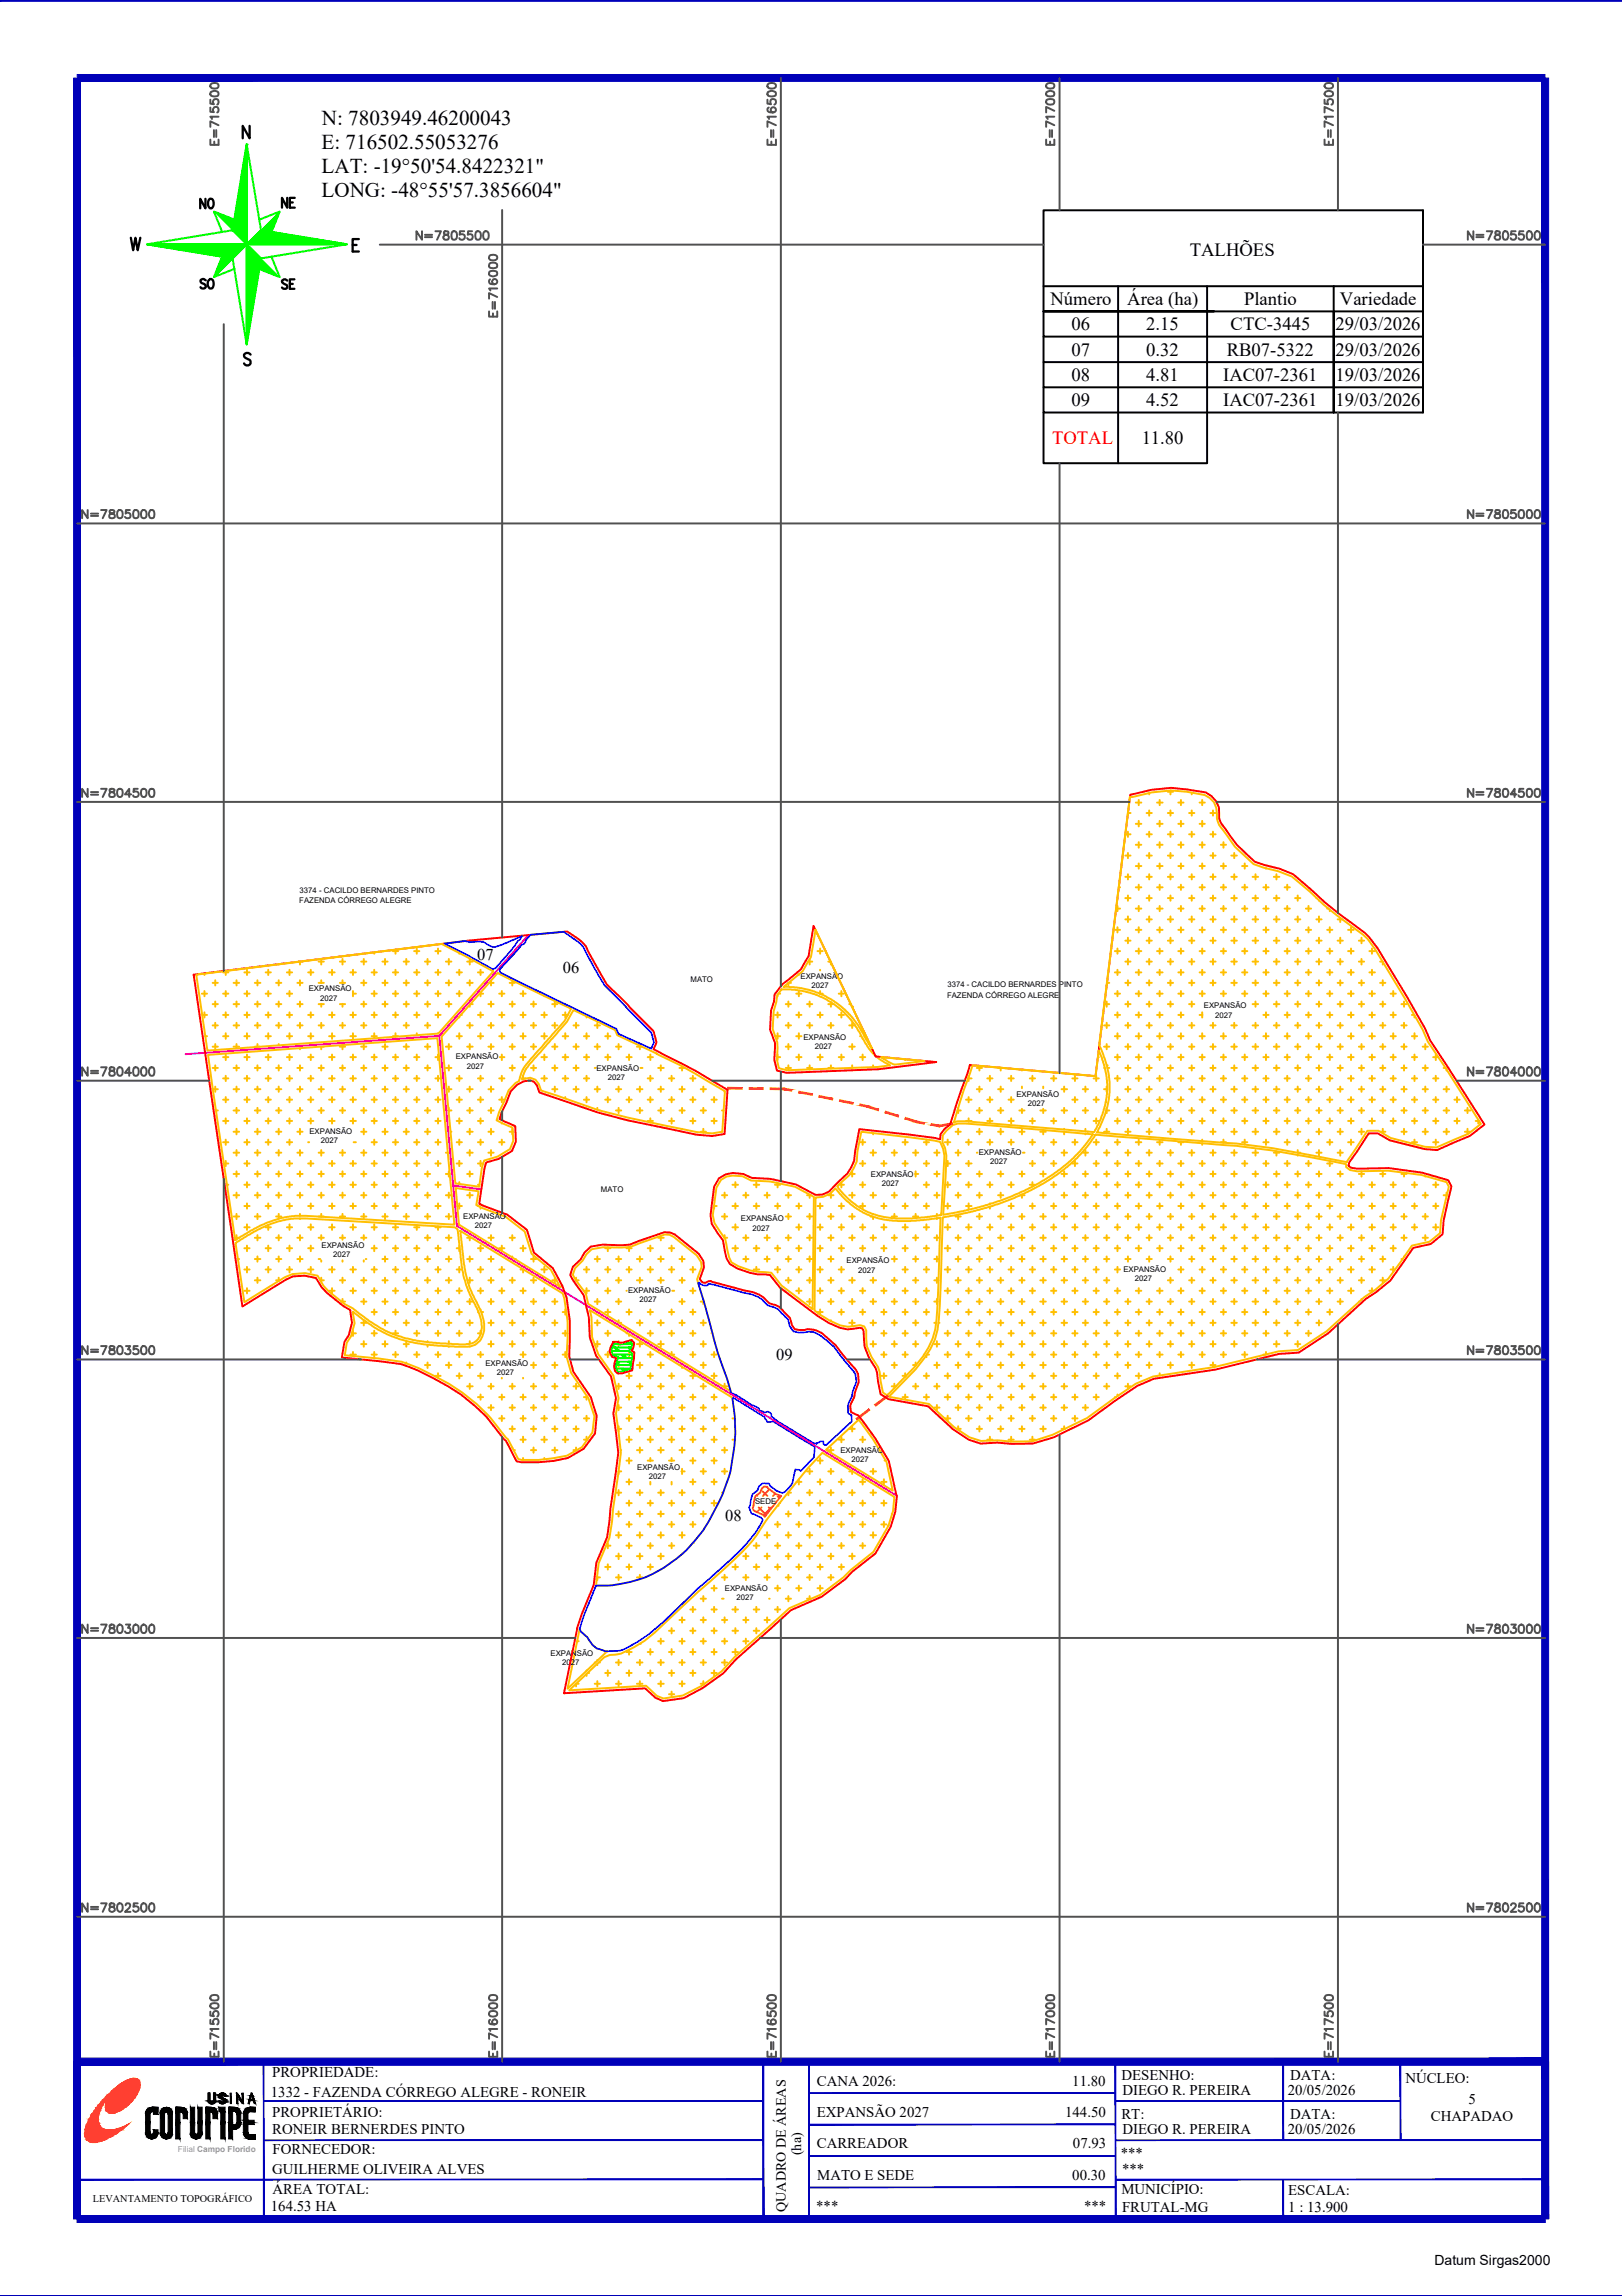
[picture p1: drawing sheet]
<svg xmlns="http://www.w3.org/2000/svg" width="210mm" height="297mm" viewBox="0 0 210 297" stroke-linecap="round" stroke-linejoin="round" font-family="sans-serif">
<defs><g id="words">
<g font-size="4.4">
<text x="24.7" y="28.2">NO</text>
<text x="35.3" y="28.2">NE</text>
</g>
<g font-size="4">
<text x="24.7" y="38.5">SO</text>
<text x="35.3" y="38.5">SE</text>
</g>
<g font-size="2.7">
<text x="41.7" y="16.2">N: 7803949.46200043</text>
<text x="41.6" y="19.3">E: 716502.55053276</text>
<text x="41.6" y="22.4">LAT: -19°50'54.8422321&quot;</text>
<text x="41.6" y="25.5">LONG: -48°55'57.3856604&quot;</text>
</g>
<g font-size="2.4">
<text x="154" y="33.1">TALHÕES</text>
<text x="135.9" y="39.4">Número</text>
<text x="145.9" y="39.4">Área (ha)</text>
<text x="161" y="39.5">Plantio</text>
<text x="173.4" y="39.5">Variedade</text>
<text x="138.7" y="46">07</text>
<text x="138.7" y="42.7">06</text>
<text x="148.3" y="46">0.32</text>
<text x="148.3" y="42.7">2.15</text>
<text x="158.7" y="46">RB07-5322</text>
<text x="159.3" y="42.7">CTC-3445</text>
<text x="172.8" y="46">29/03/2026</text>
<text x="172.8" y="42.7">29/03/2026</text>
<text x="138.7" y="52.5">09</text>
<text x="138.7" y="49.3">08</text>
<text x="148.3" y="52.5">4.52</text>
<text x="148.3" y="49.3">4.81</text>
<text x="158.3" y="52.5">IAC07-2361</text>
<text x="158.3" y="49.3">IAC07-2361</text>
<text x="172.8" y="52.6">19/03/2026</text>
<text x="172.8" y="49.3">19/03/2026</text>
<text x="147.7" y="57.4">11.80</text>
</g>
<text font-size="2.4" fill="#f00" x="136.1" y="57.5">TOTAL</text>
<g font-size="2.1">
<text x="61.8" y="124.2">07</text>
<text x="72.9" y="125.9">06</text>
<text x="100.5" y="176">09</text>
<text x="93.9" y="196.8">08</text>
</g>
<g font-size="1.9">
<text x="35.2" y="268.7">PROPRIEDADE:</text>
<text x="105.7" y="269.8">CANA 2026:</text>
<text x="138.8" y="269.8">11.80</text>
<text x="145.1" y="269.1">DESENHO:</text>
<text x="167" y="269.1">DATA:</text>
<text x="181.9" y="269.4">NÚCLEO:</text>
<text x="35.1" y="271.3">1332 - FAZENDA CÓRREGO ALEGRE - RONEIR</text>
<text x="35.2" y="273.8">PROPRIETÁRIO:</text>
<text x="105.7" y="273.9">EXPANSÃO 2027</text>
<text x="137.8" y="273.9">144.50</text>
<text x="145.1" y="274.1">RT:</text>
<text x="145.2" y="271">DIEGO R. PEREIRA</text>
<text x="166.7" y="271.1">20/05/2026</text>
<text x="167" y="274.1">DATA:</text>
<text x="185.2" y="274.4">CHAPADAO</text>
<text x="190" y="272.2">5</text>
<text x="35.2" y="281.3">GUILHERME OLIVEIRA ALVES</text>
<text x="35.2" y="276.1">RONEIR BERNERDES PINTO</text>
<text x="35.3" y="278.7">FORNECEDOR:</text>
<text x="105.7" y="277.9">CARREADOR</text>
<text x="138.9" y="277.9">07.93</text>
<text x="145" y="279.2">***</text>
<text x="145.2" y="281.3">***</text>
<text x="145.2" y="276.1">DIEGO R. PEREIRA</text>
<text x="166.7" y="276.1">20/05/2026</text>
<text x="35.1" y="286">164.53 HA</text>
<text x="35.3" y="283.8">ÁREA TOTAL:</text>
<text x="105.6" y="286.1">***</text>
<text x="105.7" y="282">MATO E SEDE</text>
<text x="138.8" y="282">00.30</text>
<text x="140.3" y="286.1">***</text>
<text x="145.1" y="283.8">MUNICÍPIO:</text>
<text x="145.2" y="286.1">FRUTAL-MG</text>
<text x="166.7" y="286.1">1 : 13.900</text>
<text x="166.7" y="284">ESCALA:</text>
</g>
<g font-size="1.8">
<text x="103.7" y="278.8" transform="rotate(-90 103.7 278.8)">(ha)</text>
<text x="101.7" y="286.2" transform="rotate(-90 101.7 286.2)">QUADRO DE ÁREAS</text>
<text x="185.6" y="293">Datum Sirgas2000</text>
</g>
<text font-size="1.3" x="12" y="284.9">LEVANTAMENTO TOPOGRÁFICO</text>
<text font-size="1.1" fill="#989898" x="23" y="278.4">Filial Campo Florido</text>
<g font-size="1">
<text x="38.7" y="116.9">FAZENDA CÓRREGO ALEGRE</text>
<text x="38.8" y="115.5">3374 - CACILDO BERNARDES PINTO</text>
<text x="40" y="128.3">EXPANSÃO</text>
<text x="41.4" y="129.5">2027</text>
<text x="89.4" y="127">MATO</text>
<text x="103.6" y="126.6">EXPANSÃO</text>
<text x="105" y="127.8">2027</text>
<text x="122.6" y="129.1">FAZENDA CÓRREGO ALEGRE</text>
<text x="122.6" y="127.7">3374 - CACILDO BERNARDES PINTO</text>
<text x="155.8" y="130.5">EXPANSÃO</text>
<text x="157.3" y="131.6">2027</text>
<text x="59" y="137.1">EXPANSÃO</text>
<text x="104" y="134.6">EXPANSÃO</text>
<text x="105.5" y="135.7">2027</text>
<text x="60.4" y="138.2">2027</text>
<text x="77.2" y="138.5">EXPANSÃO</text>
<text x="78.7" y="139.7">2027</text>
<text x="131.5" y="141.9">EXPANSÃO</text>
<text x="133" y="143.1">2027</text>
<text x="40" y="146.7">EXPANSÃO</text>
<text x="41.5" y="147.9">2027</text>
<text x="126.7" y="149.4">EXPANSÃO</text>
<text x="77.8" y="154.2">MATO</text>
<text x="112.7" y="152.3">EXPANSÃO</text>
<text x="114.1" y="153.5">2027</text>
<text x="128.1" y="150.6">2027</text>
<text x="41.6" y="161.4">EXPANSÃO</text>
<text x="59.9" y="157.7">EXPANSÃO</text>
<text x="61.4" y="158.9">2027</text>
<text x="95.9" y="158">EXPANSÃO</text>
<text x="97.4" y="159.2">2027</text>
<text x="43.1" y="162.7">2027</text>
<text x="81.3" y="167.3">EXPANSÃO</text>
<text x="109.6" y="163.4">EXPANSÃO</text>
<text x="111" y="164.7">2027</text>
<text x="145.4" y="164.5">EXPANSÃO</text>
<text x="146.9" y="165.7">2027</text>
<text x="82.8" y="168.5">2027</text>
<text x="62.8" y="176.7">EXPANSÃO</text>
<text x="64.3" y="177.9">2027</text>
<text x="82.5" y="190.1">EXPANSÃO</text>
<text x="84" y="191.3">2027</text>
<text x="108.8" y="187.9">EXPANSÃO</text>
<text x="110.2" y="189.2">2027</text>
<text x="97.7" y="194.6">SEDE</text>
<text x="93.8" y="205.8">EXPANSÃO</text>
<text x="95.3" y="207">2027</text>
<text x="71.2" y="214.3">EXPANSÃO</text>
<text x="72.7" y="215.5">2027</text>
</g>
</g></defs>
<g fill="none" stroke="#ffbf00" stroke-width=".25">
<path d="M144.4 117.5h.5M144.6 117.2v.7M144.6 120v.6M144.8 114.8h.1M145.6 107.9h.7M145.6 110.7h.7M145.6 113.4h.7M145.6 116.2h.7M145.6 118.9h.7M146 105.2h.3M146 105.1v.4M146 107.6v.7"/>
<path d="M146 110.3v.7M146 113.1v.7M146 115.9v.6M146 118.6v.7M147 103.8h.7M147 106.6h.7M147 109.3h.7M147 112h.7M147 114.8h.7M147 117.5h.7M147.4 103.5v.7M147.4 106.2v.7"/>
<path d="M147.4 109v.7M147.4 111.7v.7M147.4 114.5v.6M147.4 117.2v.7M147.4 120v.6M148.4 105.2h.7M148.4 107.9h.7M148.4 110.7h.7M148.4 113.4h.7M148.4 116.2h.7M148.4 118.9h.7M148.7 102.6v.2"/>
<path d="M148.7 104.8v.7M148.7 107.6v.7M148.7 110.3v.7M148.7 113.1v.7M148.7 115.9v.6M148.7 118.6v.7M149.7 103.8h.8M149.7 106.6h.8M149.7 109.3h.8M149.7 112h.8M149.7 114.8h.8M149.7 117.5h.8"/>
<path d="M150.1 103.5v.7M150.1 106.2v.7M150.1 109v.7M150.1 111.7v.7M150.1 114.5v.6M150.1 117.2v.7M150.1 120v.6M151.1 102.4h.7M151.1 105.2h.7M151.1 107.9h.7M151.1 110.7h.7M151.1 113.4h.7"/>
<path d="M151.1 116.2h.7M151.1 118.9h.7M151.5 102.3v.5M151.5 104.8v.7M151.5 107.6v.7M151.5 110.3v.7M151.5 113.1v.7M151.5 115.9v.6M151.5 118.6v.7M152.5 103.8h.7M152.5 106.6h.7M152.5 109.3h.7"/>
<path d="M152.5 112h.7M152.5 114.8h.7M152.5 117.5h.7M152.8 103.5v.7M152.8 106.2v.7M152.8 109v.7M152.8 111.7v.7M152.8 114.5v.6M152.8 117.2v.7M152.8 120v.6M153.9 105.2h.7M153.9 107.9h.7"/>
<path d="M153.9 110.7h.7M153.9 113.4h.7M153.9 116.2h.7M153.9 118.9h.7M154.2 102.6v.2M154.2 104.8v.7M154.2 107.6v.7M154.2 110.3v.7M154.2 113.1v.7M154.2 115.9v.6M154.2 118.6v.7M155.2 103.8h.7"/>
<path d="M155.2 106.6h.7M155.2 109.3h.7M155.2 112h.7M155.2 114.8h.7M155.2 117.5h.7M155.6 103.5v.7M155.6 106.2v.7M155.6 109v.7M155.6 111.7v.7M155.6 114.5v.6M155.6 117.2v.7M155.6 120v.6"/>
<path d="M156.6 105.2h.7M156.6 107.9h.7M156.6 110.7h.7M156.6 113.4h.7M156.6 116.2h.7M156.6 118.9h.7M157 104.8v.7M157 107.6v.7M157 110.3v.7M157 113.1v.7M157 115.9v.6M157 118.6v.7"/>
<path d="M158 109.3h.7M158 112h.7M158 114.8h.7M158 117.5h.7M158.3 109v.7M158.3 111.7v.7M158.3 114.5v.6M158.3 117.2v.7M158.3 120v.6M159.3 110.7h.8M159.3 113.4h.8M159.3 116.2h.8"/>
<path d="M159.3 118.9h.8M159.7 110.3v.7M159.7 113.1v.7M159.7 115.9v.6M159.7 118.6v.7M160.7 112h.7M160.7 114.8h.7M160.7 117.5h.7M161.1 111.7v.7M161.1 114.5v.6M161.1 117.2v.7M161.1 120v.6"/>
<path d="M162.1 113.4h.7M162.1 116.2h.7M162.1 118.9h.7M162.5 113.1v.7M162.5 115.9v.6M162.5 118.6v.7M163.5 114.8h.7M163.5 117.5h.7M163.8 112.3v.1M163.8 114.5v.6M163.8 117.2v.7M163.8 120v.6"/>
<path d="M164.8 113.4h.8M164.8 116.2h.8M164.8 118.9h.8M165.2 113.1v.7M165.2 115.9v.6M165.2 118.6v.7M166.2 114.8h.7M166.2 117.5h.7M166.6 114.5v.6M166.6 117.2v.7M166.6 120v.6M167.6 116.2h.7"/>
<path d="M167.6 118.9h.7M167.9 115.9v.6M167.9 118.6v.7M169 117.5h.7M169.3 117.2v.7M169.3 120v.6M170.3 116.2h.1M170.3 118.9h.7M170.7 116.5h.1M170.7 118.6v.7M171.7 117.5h.2M172.1 117.7v.2"/>
<path d="M172.1 120v.6M173.1 118.9h.6M173.4 118.7v.6M174.8 120v.6M26.1 128.6h.7M26.2 131.3h.6M26.5 125.9v.2M26.5 128.2v.7M26.5 131v.6M26.5 134.1h.3M27.5 127.2h.7M27.5 129.9h.7"/>
<path d="M27.5 132.7h.7M27.5 135.4h.7M27.5 138.2h.7M27.9 126.8v.7M27.9 129.6v.6M27.9 132.3v.7M27.9 135.1v.6M27.9 137.8v.7M28.9 125.8h.6M28.9 128.6h.6M28.9 131.3h.6M28.9 134.1h.6"/>
<path d="M28.9 136.8h.6M28.9 139.5h.6M29.2 125.6v.5M29.2 128.2v.7M29.2 131v.6M29.2 133.7v.7M29.2 136.4v.7M29.2 139.2v.7M30.2 127.2h.7M30.2 129.9h.7M30.2 132.7h.7M30.2 135.4h.7"/>
<path d="M30.2 138.2h.7M30.6 126.8v.7M30.6 129.6v.6M30.6 132.3v.7M30.6 135.1v.5M30.6 137.8v.7M31.6 125.8h.7M31.6 128.6h.7M31.6 131.3h.7M31.6 134.1h.7M31.6 136.8h.7M31.6 139.5h.7"/>
<path d="M32 125.5v.6M32 128.2v.7M32 131v.6M32 133.7v.7M32 136.4v.7M32 139.2v.7M33 127.2h.7M33 129.9h.7M33 132.7h.7M33 135.4h.6M33 138.2h.7M33.3 126.8v.7"/>
<path d="M33.3 129.6v.6M33.3 132.3v.7M33.3 135.1v.3M33.3 137.8v.7M34.4 125.8h.7M34.4 128.6h.7M34.4 131.3h.7M34.4 134.1h.7M34.4 136.8h.7M34.4 139.5h.7M34.7 125.5v.6M34.7 128.2v.7"/>
<path d="M34.7 131v.6M34.7 133.7v.7M34.7 136.4v.7M34.7 139.2v.7M35.7 127.2h.7M35.7 129.9h.7M35.7 132.7h.7M35.7 138.2h.7M36.1 124.7v.1M36.1 126.8v.7M36.1 129.6v.6M36.1 132.3v.7"/>
<path d="M36.1 135.1v.1M36.1 137.8v.7M37.1 125.8h.7M37.1 128.6h.7M37.1 131.3h.7M37.1 134.1h.7M37.1 136.8h.7M37.1 139.5h.7M37.5 125.5v.6M37.5 128.2v.7M37.5 131v.6M37.5 133.7v.7"/>
<path d="M37.5 136.4v.7M37.5 139.2v.7M38.5 127.2h.7M38.5 129.9h.7M38.5 132.7h.7M38.5 138.2h.7M38.7 124.4h.5M38.8 124.4v.4M38.8 126.8v.7M38.8 129.6v.6M38.8 132.3v.7M38.8 135.6v.1"/>
<path d="M38.8 137.8v.7M39.9 125.8h.7M39.9 131.3h.7M39.9 134.1h.7M39.9 136.8h.7M39.9 139.5h.7M40.2 125.5v.6M40.2 131v.6M40.2 133.7v.7M40.2 136.4v.7M40.2 139.2v.7M41.2 124.4h.7"/>
<path d="M41.2 127.2h.7M41.2 129.9h.7M41.2 132.7h.7M41.2 138.2h.7M41.5 135.4h.4M41.6 124.1v.7M41.6 126.8v.4M41.6 129.9v.3M41.6 132.3v.7M41.6 135.4v.3M41.6 137.8v.7M42.6 125.8h.7"/>
<path d="M42.6 131.3h.7M42.6 134.1h.7M42.6 136.8h.7M42.6 139.5h.7M43 125.5v.6M43 131v.6M43 133.7v.7M43 136.4v.7M43 139.2v.7M44 124.4h.7M44 127.2h.7M44 129.9h.7"/>
<path d="M44 132.7h.7M44 135.4h.7M44 138.2h.7M44.3 124.1v.7M44.3 126.8v.4M44.3 129.9v.3M44.3 132.3v.7M44.3 135.2v.5M44.3 137.8v.7M45.3 125.8h.8M45.3 131.3h.8M45.3 134.1h.8"/>
<path d="M45.3 136.8h.8M45.3 139.5h.8M45.7 128.6h.4M45.7 125.5v.6M45.7 128.2v.7M45.7 131v.6M45.7 133.7v.7M45.7 136.4v.7M45.7 139.2v.7M46.7 124.4h.7M46.7 127.2h.7M46.7 129.9h.7"/>
<path d="M46.7 132.7h.7M46.7 135.4h.7M46.7 138.2h.7M47.1 124.1v.7M47.1 126.8v.7M47.1 129.6v.6M47.1 132.3v.7M47.1 135.1v.6M47.1 137.8v.7M48.1 125.8h.7M48.1 128.6h.7M48.1 131.3h.7"/>
<path d="M48.1 134.1h.7M48.1 136.8h.7M48.1 139.5h.7M48.4 123.2v.2M48.4 125.5v.6M48.4 128.2v.7M48.4 131v.6M48.4 133.7v.6M48.4 136.4v.7M48.4 139.2v.7M49.5 124.4h.7M49.5 127.2h.7"/>
<path d="M49.5 129.9h.7M49.5 132.7h.7M49.5 135.4h.7M49.5 138.2h.7M49.8 124.1v.7M49.8 126.8v.7M49.8 129.6v.6M49.8 132.3v.7M49.8 135.1v.6M49.8 137.8v.7M50.8 123h.7M50.8 125.8h.7"/>
<path d="M50.8 128.6h.7M50.8 131.3h.7M50.8 134.1h.7M50.8 136.8h.7M50.8 139.5h.7M51.2 122.8v.6M51.2 125.5v.6M51.2 128.2v.7M51.2 131v.6M51.2 133.7v.4M51.2 136.4v.7M51.2 139.2v.7"/>
<path d="M52.2 124.4h.7M52.2 127.2h.7M52.2 129.9h.7M52.2 132.7h.7M52.2 135.4h.7M52.2 138.2h.7M52.6 124.1v.7M52.6 126.8v.7M52.6 129.6v.6M52.6 132.3v.7M52.6 135.1v.6M52.6 137.8v.7"/>
<path d="M53.6 123h.7M53.6 125.8h.7M53.6 128.6h.7M53.6 131.3h.7M53.6 136.8h.7M53.6 139.5h.7M53.9 122.7v.7M53.9 125.5v.6M53.9 128.2v.7M53.9 131v.6M53.9 133.7v.2M53.9 136.4v.7"/>
<path d="M53.9 139.2v.7M55 124.4h.7M55 127.2h.7M55 129.9h.7M55 132.7h.7M55 135.4h.7M55 138.2h.7M55.3 124.1v.7M55.3 126.8v.7M55.3 129.6v.6M55.3 132.3v.7M55.3 135.1v.6"/>
<path d="M55.3 137.8v.7M56.3 123h.7M56.3 125.8h.7M56.3 128.6h.7M56.3 131.3h.7M56.3 136.8h.5M56.3 139.5h.7M56.7 122.7v.7M56.7 125.5v.6M56.7 128.2v.7M56.7 131v.6M56.7 133.7h.1"/>
<path d="M56.7 136.4v.7M56.7 139.2v.7M57.7 124.4h.7M57.7 127.2h.7M57.7 129.9h.7M57.7 135.4h.7M57.7 138.2h.7M58.1 124.1v.7M58.1 126.8v.7M58.1 129.6v.6M58.1 135.1v.6M58.1 137.8v.7"/>
<path d="M59.1 125.8h.7M59.1 128.6h.7M59.1 134.1h.7M59.1 139.5h.7M59.4 123.3v.1M59.4 125.5v.6M59.4 128.2v.7M59.4 131.5v.1M59.4 133.7v.7M59.4 139.2v.7M59.6 131.3h.2M60.5 124.4h.7"/>
<path d="M60.5 127.2h.7M60.5 132.7h.7M60.5 135.4h.7M60.8 124.1v.7M60.8 126.8v.7M60.8 129.9v.3M60.8 132.3v.7M60.8 135.1v.6M60.8 129.9h.4M61.8 125.8h.7M61.8 131.3h.7M61.8 134.1h.7"/>
<path d="M61.8 139.5h.7M62.1 128.6h.4M62.2 125.5v.6M62.2 128.4v.5M62.2 131v.6M62.2 133.7v.7M62.2 139.2v.7M63.2 129.9h.7M63.2 132.7h.7M63.2 135.4h.7M63.2 127.2h.7M63.5 126.9v.6"/>
<path d="M63.5 129.6v.6M63.5 132.3v.7M63.5 135.1v.6M64.6 128.6h.7M64.6 131.3h.7M64.6 134.1h.7M64.6 139.5h.7M64.7 136.8h.6M64.9 128.2v.7M64.9 131v.6M64.9 133.7v.7M64.9 136.4v.7"/>
<path d="M64.9 139.2v.7M66 127.2h.6M66 129.9h.6M66 132.7h.6M66 135.4h.6M66 138.2h.6M66.3 126.9v.6M66.3 129.6v.6M66.3 132.3v.7M66.3 135.1v.6M66.3 137.8v.7M67.4 128.6h.6"/>
<path d="M67.4 131.3h.6M67.4 134.1h.6M67.4 136.8h.6M67.6 139.5h.4M67.7 128.2v.7M67.7 131v.6M67.7 133.7v.7M67.7 136.4v.7M67.7 139.2v.4M68.7 129.9h.7M68.7 132.7h.7M68.7 135.4h.7"/>
<path d="M68.7 138.2h.7M69 129.6v.6M69 132.3v.7M69 135.1v.6M69 137.8v.7M70.1 131.3h.7M70.1 134.1h.7M70.1 136.8h.7M70.1 139.5h.7M70.4 128.8v.1M70.4 131v.6M70.4 133.7v.7"/>
<path d="M70.4 136.4v.7M70.4 139.2v.7M71.5 129.9h.6M71.5 132.7h.6M71.5 135.4h.6M71.5 138.2h.6M71.8 129.6v.6M71.8 132.3v.7M71.8 135.1v.6M71.8 137.8v.7M72.8 131.3h.7M72.8 134.1h.7"/>
<path d="M72.8 136.8h.7M72.8 139.5h.7M73.2 131v.6M73.2 133.7v.7M73.2 136.4v.7M73.2 139.2v.7M74.2 132.7h.7M74.2 135.4h.7M74.2 138.2h.7M74.5 132.3v.7M74.5 135.1v.6M74.5 137.8v.7"/>
<path d="M75.6 134.1h.6M75.6 136.8h.6M75.6 139.5h.6M75.9 131.5v.1M75.9 133.7v.7M75.9 136.4v.7M75.9 139.2v.7M77 138.2h.1M77 132.7h.6M77 135.4h.6M77.3 132.3v.7M77.3 135.1v.6"/>
<path d="M78.3 134.1h.7M78.3 136.8h.7M78.7 133.7v.7M78.7 136.4v.7M79.7 135.4h.7M80.1 135.1v.6M81.1 136.8h.6M81.4 136.4v.7M82.4 135.4h.7M82.8 135.2v.5M82.9 138.2h.2M83.8 136.8h.7"/>
<path d="M83.8 139.5h.7M84.2 136.4v.7M84.2 139.2v.7M85.2 138.2h.7M85.5 137.8v.7M86.6 139.5h.6M86.9 139.2v.7M87.9 138.2h.7M88.3 138v.5M89.3 139.5h.7M89.7 139.2v.7M100.3 131.3h.7"/>
<path d="M100.3 134.1h.7M100.5 136.8h.5M100.6 128.7v.2M100.6 131v.6M100.6 133.7v.7M100.6 136.4v.7M100.8 128.6h.2M101.7 129.9h.7M101.7 132.7h.7M101.7 135.4h.7M101.7 138.2h.7M102 129.6v.6"/>
<path d="M102 132.3v.7M102 135.1v.6M102 137.8v.7M102.4 127.2h-.4v.3M103 128.6h.7M103 131.3h.7M103 134.1h.7M103 136.8h.7M103.4 126.1h.1M103.4 128.2v.7M103.4 131v.6M103.4 133.7v.7"/>
<path d="M103.4 136.4v.7M104.4 129.9h.7M104.4 132.7h.7M104.4 138.2h.7M104.6 124.4h.5M104.8 124.1v.7M104.8 129.6v.6M104.8 132.3v.7M104.8 137.8v.6M105.8 123h.7M105.8 131.3h.7M105.8 136.8h.7"/>
<path d="M106.1 128.6h.4M106.1 122.7v.7M106.1 125.5h.1M106.1 128.2v.4M106.1 131v.6M106.1 136.4v.7M107.2 124.4h.3M107.2 129.9h.7M107.2 132.7h.7M107.2 138.2h.7M107.5 124.4v.4M107.5 129.7v.5"/>
<path d="M107.5 132.3v.7M107.5 137.8v.4M108.5 128.6h.7M108.5 131.3h.7M108.5 136.8h.7M108.9 128.2v.7M108.9 131v.6M108.9 136.4v.7M109.9 129.9h.2M109.9 132.7h.7M109.9 135.4h.7M109.9 138.2h.3"/>
<path d="M110.3 130.2h.1M110.3 132.3v.7M110.3 135.1v.6M110.3 137.8v.4M111.3 134.1h.2M111.3 136.8h.7M111.6 134.3v.1M111.6 136.4v.7M111.8 134.1h.2M112.7 135.4h.1M113 137.8v.2M114 136.8h.3"/>
<path d="M114.4 136.8v.2M117.1 137v.1M125.3 139.5h.4M125.3 139.3v.6M126.4 138.2h.7M126.7 137.9v.6M127.8 139.5h.6M128.1 139.2v.7M129.2 138.2h.5M129.5 138.1v.4M130.5 139.5h.7M130.9 139.2v.7"/>
<path d="M132.2 138.4v.1M133.3 139.5h.6M133.6 139.2v.7M136 139.5h.7M136.4 139.2v.7M138.8 139.5h.6M139.1 139.2v.7M141.5 139.5h.7M141.9 139.2v.7M142.1 136.8h.1M142.9 132.7h.7M142.9 135.4h.7"/>
<path d="M142.9 138.2h.1M142.9 129.9h.7M143.2 137.8h.1M143.2 127.4v.1M143.2 129.6v.6M143.2 132.3v.7M143.2 135.1v.6M143.3 127.2h.3M143.3 138.2h.3M144.3 123h.6M144.3 125.8h.6M144.3 128.6h.6"/>
<path d="M144.3 131.3h.6M144.3 134.1h.6M144.3 136.8h.6M144.3 139.5h.6M144.3 120.3h.6M144.6 122.7v.7M144.6 125.5v.6M144.6 128.2v.7M144.6 131v.6M144.6 133.7v.7M144.6 136.4v.7M144.6 139.2v.7"/>
<path d="M145.6 124.4h.7M145.6 127.2h.7M145.6 129.9h.7M145.6 132.7h.7M145.6 135.4h.7M145.6 138.2h.7M145.6 121.7h.7M146 121.3v.7M146 124.1v.7M146 126.8v.7M146 129.6v.6M146 132.3v.7"/>
<path d="M146 135.1v.6M146 137.8v.7M147 123h.7M147 125.8h.7M147 128.6h.7M147 131.3h.7M147 134.1h.7M147 136.8h.7M147 139.5h.7M147 120.3h.7M147.4 122.7v.7M147.4 125.5v.6"/>
<path d="M147.4 128.2v.7M147.4 131v.6M147.4 133.7v.7M147.4 136.4v.7M147.4 139.2v.7M148.4 124.4h.7M148.4 127.2h.7M148.4 129.9h.7M148.4 132.7h.7M148.4 135.4h.7M148.4 138.2h.7M148.4 121.7h.7"/>
<path d="M148.7 121.3v.7M148.7 124.1v.7M148.7 126.8v.7M148.7 129.6v.6M148.7 132.3v.7M148.7 135.1v.6M148.7 137.8v.7M149.7 123h.8M149.7 125.8h.8M149.7 128.6h.8M149.7 131.3h.8M149.7 134.1h.8"/>
<path d="M149.7 136.8h.8M149.7 139.5h.8M149.7 120.3h.8M150.1 122.7v.7M150.1 125.5v.6M150.1 128.2v.7M150.1 131v.6M150.1 133.7v.7M150.1 136.4v.7M150.1 139.2v.7M151.1 124.4h.7M151.1 127.2h.7"/>
<path d="M151.1 129.9h.7M151.1 132.7h.7M151.1 135.4h.7M151.1 138.2h.7M151.1 121.7h.7M151.5 121.3v.7M151.5 124.1v.7M151.5 126.8v.7M151.5 129.6v.6M151.5 132.3v.7M151.5 135.1v.6M151.5 137.8v.7"/>
<path d="M152.5 123h.7M152.5 125.8h.7M152.5 128.6h.7M152.5 131.3h.7M152.5 134.1h.7M152.5 136.8h.7M152.5 139.5h.7M152.5 120.3h.7M152.8 122.7v.7M152.8 125.5v.6M152.8 128.2v.7M152.8 131v.6"/>
<path d="M152.8 133.7v.7M152.8 136.4v.7M152.8 139.2v.7M153.9 124.4h.7M153.9 127.2h.7M153.9 129.9h.7M153.9 132.7h.7M153.9 135.4h.7M153.9 138.2h.7M153.9 121.7h.7M154.2 121.3v.7M154.2 124.1v.7"/>
<path d="M154.2 126.8v.7M154.2 129.6v.6M154.2 132.3v.7M154.2 135.1v.6M154.2 137.8v.7M155.2 123h.7M155.2 125.8h.7M155.2 128.6h.7M155.2 131.3h.4M155.2 134.1h.7M155.2 136.8h.7M155.2 139.5h.7"/>
<path d="M155.2 120.3h.7M155.6 122.7v.7M155.6 125.5v.6M155.6 128.2v.7M155.6 131v.6M155.6 133.7v.7M155.6 136.4v.7M155.6 139.2v.7M156.6 124.4h.7M156.6 127.2h.7M156.6 132.7h.7M156.6 135.4h.7"/>
<path d="M156.6 138.2h.7M156.6 121.7h.7M157 121.3v.7M157 124.1v.7M157 126.8v.7M157 132.3v.7M157 135.1v.6M157 137.8v.7M158 123h.7M158 125.8h.7M158 128.6h.7M158 134.1h.7"/>
<path d="M158 136.8h.7M158 139.5h.7M158 120.3h.7M158.3 122.7v.7M158.3 125.5v.6M158.3 128.2v.7M158.3 133.7v.7M158.3 136.4v.7M158.3 139.2v.7M159.3 124.4h.8M159.3 127.2h.8M159.3 132.7h.8"/>
<path d="M159.3 135.4h.8M159.3 138.2h.8M159.3 121.7h.8M159.7 121.3v.7M159.7 124.1v.7M159.7 126.8v.7M159.7 132.3v.7M159.7 135.1v.6M159.7 137.8v.7M160.7 123h.7M160.7 125.8h.7M160.7 128.6h.7"/>
<path d="M160.7 134.1h.7M160.7 136.8h.7M160.7 139.5h.7M160.7 120.3h.7M161.1 122.7v.7M161.1 125.5v.6M161.1 128.2v.7M161.1 133.7v.7M161.1 136.4v.7M161.1 139.2v.7M162.1 124.4h.7M162.1 127.2h.7"/>
<path d="M162.1 129.9h.7M162.1 132.7h.7M162.1 135.4h.7M162.1 138.2h.7M162.1 121.7h.7M162.5 121.3v.7M162.5 124.1v.7M162.5 126.8v.7M162.5 129.6v.6M162.5 132.3v.7M162.5 135.1v.6M162.5 137.8v.7"/>
<path d="M163.5 123h.7M163.5 125.8h.7M163.5 128.6h.7M163.5 131.3h.7M163.5 134.1h.7M163.5 136.8h.7M163.5 139.5h.7M163.5 120.3h.7M163.8 122.7v.7M163.8 125.5v.6M163.8 128.2v.7M163.8 131v.6"/>
<path d="M163.8 133.7v.7M163.8 136.4v.7M163.8 139.2v.7M164.8 124.4h.8M164.8 127.2h.8M164.8 129.9h.8M164.8 132.7h.8M164.8 135.4h.8M164.8 138.2h.8M164.8 121.7h.8M165.2 121.3v.7M165.2 124.1v.7"/>
<path d="M165.2 126.8v.7M165.2 129.6v.6M165.2 132.3v.7M165.2 135.1v.6M165.2 137.8v.7M166.2 123h.7M166.2 125.8h.7M166.2 128.6h.7M166.2 131.3h.7M166.2 134.1h.7M166.2 136.8h.7M166.2 139.5h.7"/>
<path d="M166.2 120.3h.7M166.6 122.7v.7M166.6 125.5v.6M166.6 128.2v.7M166.6 131v.6M166.6 133.7v.7M166.6 136.4v.7M166.6 139.2v.7M167.6 124.4h.7M167.6 127.2h.7M167.6 129.9h.7M167.6 132.7h.7"/>
<path d="M167.6 135.4h.7M167.6 138.2h.7M167.6 121.7h.7M167.9 121.3v.7M167.9 124.1v.7M167.9 126.8v.7M167.9 129.6v.6M167.9 132.3v.7M167.9 135.1v.6M167.9 137.8v.7M169 123h.7M169 125.8h.7"/>
<path d="M169 128.6h.7M169 131.3h.7M169 134.1h.7M169 136.8h.7M169 139.5h.7M169 120.3h.7M169.3 122.7v.7M169.3 125.5v.6M169.3 128.2v.7M169.3 131v.6M169.3 133.7v.7M169.3 136.4v.7"/>
<path d="M169.3 139.2v.7M170.3 124.4h.7M170.3 127.2h.7M170.3 129.9h.7M170.3 132.7h.7M170.3 135.4h.7M170.3 138.2h.7M170.3 121.7h.7M170.7 121.3v.7M170.7 124.1v.7M170.7 126.8v.7M170.7 129.6v.6"/>
<path d="M170.7 132.3v.7M170.7 135.1v.6M170.7 137.8v.7M171.7 123h.7M171.7 125.8h.7M171.7 128.6h.7M171.7 131.3h.7M171.7 134.1h.7M171.7 136.8h.7M171.7 139.5h.7M171.7 120.3h.7M172.1 122.7v.7"/>
<path d="M172.1 125.5v.6M172.1 128.2v.7M172.1 131v.6M172.1 133.7v.7M172.1 136.4v.7M172.1 139.2v.7M173.1 124.4h.7M173.1 127.2h.7M173.1 129.9h.7M173.1 132.7h.7M173.1 135.4h.7M173.1 138.2h.7"/>
<path d="M173.1 121.7h.7M173.4 121.3v.7M173.4 124.1v.7M173.4 126.8v.7M173.4 129.6v.6M173.4 132.3v.7M173.4 135.1v.6M173.4 137.8v.7M174.5 123h.7M174.5 125.8h.7M174.5 128.6h.7M174.5 131.3h.7"/>
<path d="M174.5 134.1h.7M174.5 136.8h.7M174.5 139.5h.7M174.5 120.3h.7M174.8 122.7v.7M174.8 125.5v.6M174.8 128.2v.7M174.8 131v.6M174.8 133.7v.7M174.8 136.4v.7M174.8 139.2v.7M175.9 124.4h.6"/>
<path d="M175.9 127.2h.6M175.9 129.9h.6M175.9 132.7h.6M175.9 135.4h.6M175.9 138.2h.6M175.9 121.7h.6M176.2 121.3v.7M176.2 124.1v.7M176.2 126.8v.7M176.2 129.6v.6M176.2 132.3v.7M176.2 135.1v.6"/>
<path d="M176.2 137.8v.7M177.2 123h.7M177.2 125.8h.7M177.2 128.6h.7M177.2 131.3h.7M177.2 134.1h.7M177.2 136.8h.7M177.2 139.5h.7M177.5 122.7v.7M177.5 125.5v.6M177.5 128.2v.7M177.5 131v.6"/>
<path d="M177.5 133.7v.7M177.5 136.4v.7M177.5 139.2v.7M178.6 124.4h.3M178.6 127.2h.7M178.6 129.9h.7M178.6 132.7h.7M178.6 135.4h.7M178.6 138.2h.7M178.9 124.4v.4M178.9 126.8v.7M178.9 129.6v.6"/>
<path d="M178.9 132.3v.7M178.9 135.1v.6M178.9 137.8v.7M180 128.6h.6M180 131.3h.6M180 134.1h.6M180 136.8h.6M180 139.5h.6M180.3 128.2v.7M180.3 131v.6M180.3 133.7v.7M180.3 136.4v.7"/>
<path d="M180.3 139.2v.7M181.4 129.9h.6M181.4 132.7h.6M181.4 135.4h.6M181.4 138.2h.6M181.7 129.6v.6M181.7 132.3v.7M181.7 135.1v.6M181.7 137.8v.7M182.7 131.3h.3M182.7 134.1h.7M182.7 136.8h.7"/>
<path d="M182.7 139.5h.7M183 131.3v.3M183 133.7v.7M183 136.4v.7M183 139.2v.7M184.1 135.4h.7M184.1 138.2h.7M184.4 135.1v.6M184.4 137.8v.7M185.5 136.8h.6M185.5 139.5h.6M185.8 136.4v.7"/>
<path d="M185.8 139.2v.7M186.8 138.2h.3M187.2 138.3v.2M27.6 140.9h.6M27.9 140.6v.7M28 143.7h.2M28.9 142.3h.6M28.9 145h.6M28.9 147.8h.6M29 150.5h.5M29.2 141.9v.7M29.2 144.7v.7"/>
<path d="M29.2 147.4v.7M29.2 150.2v.7M29.4 153.3h.1M30.2 140.9h.7M30.2 143.7h.7M30.2 146.4h.7M30.2 149.1h.7M30.2 151.9h.7M30.2 154.6h.7M30.2 157.4h.7M30.6 140.6v.7M30.6 143.3v.7"/>
<path d="M30.6 146v.8M30.6 148.8v.7M30.6 151.5v.7M30.6 154.3v.7M30.6 157v.7M30.6 159.8v.5M31.6 142.3h.7M31.6 145h.7M31.6 147.8h.7M31.6 150.5h.7M31.6 153.3h.7M31.6 156h.7"/>
<path d="M31.6 158.8h.7M32 141.9v.7M32 144.7v.7M32 147.4v.7M32 150.2v.7M32 152.9v.7M32 155.7v.7M32 158.4v.7M33 140.9h.7M33 143.7h.7M33 146.4h.7M33 149.1h.7"/>
<path d="M33 151.9h.7M33 154.6h.7M33 157.4h.7M33.3 140.6v.7M33.3 143.3v.7M33.3 146v.8M33.3 148.8v.7M33.3 151.5v.7M33.3 154.3v.7M33.3 157v.7M33.3 159.8v.7M34.4 142.3h.7"/>
<path d="M34.4 145h.7M34.4 147.8h.7M34.4 150.5h.7M34.4 153.3h.7M34.4 156h.7M34.4 158.8h.7M34.7 141.9v.7M34.7 144.7v.7M34.7 147.4v.7M34.7 150.2v.7M34.7 152.9v.7M34.7 155.7v.7"/>
<path d="M34.7 158.5v.6M35.7 140.9h.7M35.7 143.7h.7M35.7 146.4h.7M35.7 149.1h.7M35.7 151.9h.7M35.7 154.6h.7M35.7 157.4h.7M36.1 140.6v.7M36.1 143.3v.7M36.1 146v.8M36.1 148.8v.7"/>
<path d="M36.1 151.5v.7M36.1 154.3v.7M36.1 157v.7M36.1 159.8v.7M37.1 142.3h.7M37.1 145h.7M37.1 147.8h.7M37.1 150.5h.7M37.1 153.3h.7M37.1 156h.7M37.1 158.8h.7M37.5 141.9v.7"/>
<path d="M37.5 144.7v.7M37.5 147.4v.7M37.5 150.2v.7M37.5 152.9v.7M37.5 155.7v.7M37.5 158.4v.7M38.5 140.9h.7M38.5 143.7h.7M38.5 146.4h.7M38.5 149.1h.7M38.5 151.9h.7M38.5 154.6h.7"/>
<path d="M38.8 140.6v.7M38.8 143.3v.7M38.8 146v.8M38.8 148.8v.7M38.8 151.5v.7M38.8 154.3v.7M38.8 157v.3M38.8 157.6v.1M38.8 159.8v.7M39.9 147.8h.1M39.9 142.3h.7M39.9 145h.7"/>
<path d="M39.9 150.5h.7M39.9 153.3h.7M39.9 156h.7M39.9 158.8h.7M40.2 141.9v.7M40.2 144.7v.7M40.2 150.2v.7M40.2 152.9v.7M40.2 155.7v.7M40.2 158.4v.7M41.2 140.9h.7M41.2 143.7h.7"/>
<path d="M41.2 149.1h.7M41.2 151.9h.7M41.2 154.6h.7M41.2 157.4h.7M41.6 140.6v.7M41.6 143.3v.7M41.6 148.8v.7M41.6 151.5v.7M41.6 154.3v.7M41.6 157v.4M41.6 159.8v.6M42.6 142.3h.7"/>
<path d="M42.6 145h.7M42.6 150.5h.7M42.6 153.3h.7M42.6 156h.7M42.6 158.8h.7M43 141.9v.7M43 144.7v.7M43 150.2v.7M43 152.9v.7M43 155.7v.7M43 158.4v.7M44 140.9h.7"/>
<path d="M44 143.7h.7M44 149.1h.7M44 151.9h.7M44 154.6h.7M44 157.4h.7M44.3 140.6v.7M44.3 143.3v.7M44.3 148.8v.7M44.3 151.5v.7M44.3 154.3v.7M44.3 157v.6M44.3 159.8v.6"/>
<path d="M45.3 142.3h.8M45.3 145h.8M45.3 150.5h.8M45.3 153.3h.8M45.3 156h.8M45.3 158.8h.8M45.7 141.9v.7M45.7 144.7v.7M45.7 150.2v.7M45.7 152.9v.7M45.7 155.7v.7M45.7 158.4v.7"/>
<path d="M45.8 147.8h.3M46.7 140.9h.7M46.7 143.7h.7M46.7 146.4h.7M46.7 149.1h.7M46.7 151.9h.7M46.7 154.6h.7M46.7 157.4h.7M47.1 140.6v.7M47.1 143.3v.7M47.1 146v.8M47.1 148.8v.7"/>
<path d="M47.1 151.5v.7M47.1 154.3v.7M47.1 157v.7M47.1 159.8v.6M48.1 142.3h.7M48.1 145h.7M48.1 147.8h.7M48.1 150.5h.7M48.1 153.3h.7M48.1 156h.7M48.1 158.8h.7M48.4 141.9v.7"/>
<path d="M48.4 144.7v.7M48.4 147.4v.7M48.4 150.2v.7M48.4 152.9v.7M48.4 155.7v.7M48.4 158.4v.7M49.5 140.9h.7M49.5 143.7h.7M49.5 146.4h.7M49.5 149.1h.7M49.5 151.9h.7M49.5 154.6h.7"/>
<path d="M49.5 157.4h.7M49.8 140.6v.7M49.8 143.3v.7M49.8 146v.8M49.8 148.8v.7M49.8 151.5v.7M49.8 154.3v.7M49.8 157v.7M49.8 159.8v.7M50.8 142.3h.7M50.8 145h.7M50.8 147.8h.7"/>
<path d="M50.8 150.5h.7M50.8 153.3h.7M50.8 156h.7M50.8 158.8h.7M51.2 141.9v.7M51.2 144.7v.7M51.2 147.4v.7M51.2 150.2v.7M51.2 152.9v.7M51.2 155.7v.7M51.2 158.4v.7M52.2 140.9h.7"/>
<path d="M52.2 143.7h.7M52.2 146.4h.7M52.2 149.1h.7M52.2 151.9h.7M52.2 154.6h.7M52.2 157.4h.7M52.6 140.6v.7M52.6 143.3v.7M52.6 146v.8M52.6 148.8v.7M52.6 151.5v.7M52.6 154.3v.7"/>
<path d="M52.6 157v.7M52.6 159.8v.7M53.6 142.3h.7M53.6 145h.7M53.6 147.8h.7M53.6 150.5h.7M53.6 153.3h.7M53.6 156h.7M53.6 158.8h.7M53.9 141.9v.7M53.9 144.7v.7M53.9 147.4v.7"/>
<path d="M53.9 150.2v.7M53.9 152.9v.7M53.9 155.7v.7M53.9 158.5v.6M55 140.9h.7M55 143.7h.7M55 146.4h.7M55 149.1h.7M55 151.9h.7M55 154.6h.7M55 157.4h.7M55.3 140.6v.7"/>
<path d="M55.3 143.3v.7M55.3 146v.8M55.3 148.8v.7M55.3 151.5v.7M55.3 154.3v.7M55.3 157v.7M55.3 159.8v.7M56.3 142.3h.7M56.3 145h.7M56.3 147.8h.7M56.3 150.5h.7M56.3 153.3h.7"/>
<path d="M56.3 156h.7M56.3 158.8h.7M56.7 141.9v.7M56.7 144.7v.7M56.7 147.4v.7M56.7 150.2v.7M56.7 152.9v.7M56.7 155.7v.7M56.7 158.7v.4M57.7 149.1h.3M57.7 151.9h.5M57.7 154.6h.7"/>
<path d="M57.7 157.4h.7M57.8 140.9h.6M58 143.7h.4M58.1 140.6v.7M58.1 143.3v.6M58.1 151.5v.7M58.1 154.3v.7M58.1 157v.7M58.1 159.8v.7M58.3 146.4h.1M59.1 142.3h.7M59.1 145h.7"/>
<path d="M59.1 147.8h.7M59.1 150.5h.7M59.2 156h.6M59.4 141.9v.7M59.4 144.7v.7M59.4 147.4v.7M59.4 150.2v.7M59.4 152.9v.2M59.4 155.7v.7M59.4 158.4v.1M60.5 140.9h.7M60.5 143.7h.7"/>
<path d="M60.5 146.4h.7M60.5 149.1h.7M60.5 151.9h.7M60.5 154.6h.7M60.8 140.6v.7M60.8 143.3v.7M60.8 146v.8M60.8 148.8v.7M60.8 151.5v.7M60.8 154.3v.7M61.8 156h.1M61.8 142.3h.7"/>
<path d="M61.8 145h.7M61.8 147.8h.7M61.8 150.5h.7M61.8 153.3h.3M62.2 141.9v.7M62.2 144.7v.7M62.2 147.4v.7M62.2 150.2v.7M62.2 156.2v.2M63.2 140.9h.7M63.2 143.7h.7M63.2 146.4h.7"/>
<path d="M63.2 149.1h.7M63.5 140.6v.7M63.5 143.3v.7M63.5 146v.8M63.5 148.8v.7M63.5 159.8v.7M64.6 142.3h.7M64.6 147.8h.7M64.9 141.9v.7M64.9 145.3v.1M64.9 147.4v.7M66 146.4h.4"/>
<path d="M66.3 146v.8M66.3 159.8v.7M71.5 140.9h.6M71.8 140.6v.7M73.2 141.9v.2M74.2 140.9h.7M74.5 140.6v.7M75.6 142.3h.6M75.9 141.9v.7M77 140.9h.6M77.3 140.6v.7M77.3 143.3v.2"/>
<path d="M77.6 143.7h.1M78.3 142.3h.7M78.7 141.9v.7M79.7 140.9h.7M79.7 143.7h.7M80.1 140.6v.7M80.1 143.3v.7M81.1 142.3h.6M81.4 141.9v.7M82.4 140.9h.7M82.4 143.7h.7M82.8 140.6v.7"/>
<path d="M82.8 143.3v.7M83.8 142.3h.7M83.8 145h.7M84.2 141.9v.7M84.2 144.7v.5M85.2 140.9h.7M85.2 143.7h.7M85.5 140.6v.7M85.5 143.3v.7M85.5 159.9v.6M86.6 142.3h.6M86.6 145h.6"/>
<path d="M86.9 141.9v.7M86.9 144.7v.7M87.9 140.9h.7M87.9 143.7h.7M88.3 140.6v.7M88.3 143.3v.7M88.3 146v.1M89.3 142.3h.7M89.3 145h.7M89.7 141.9v.7M89.7 144.7v.7M90.7 140.9h.7"/>
<path d="M90.7 143.7h.7M90.7 146.4h.7M91 140.6v.7M91 143.3v.7M91 146v.5M92.1 142.3h.7M92.1 145h.7M92.4 156h.4M92.4 141.9v.7M92.4 144.7v.7M92.4 156.1v.3M93.4 143.7h.2"/>
<path d="M93.4 146.4h.1M93.4 154.6h.7M93.4 157.4h.7M93.8 141.1v.2M93.8 154.3v.7M93.8 157v.7M93.8 159.8v.4M94.8 153.3h.7M94.8 156h.7M94.8 158.8h.7M95.2 152.9v.7M95.2 155.7v.7"/>
<path d="M95.2 158.4v.7M96.2 154.6h.7M96.5 154.3v.7M96.5 159.8v.7M97.5 153.3h.8M97.5 156h.8M97.9 152.9v.7M97.9 155.7v.7M98.9 154.6h.7M99.3 154.3v.7M99.3 159.8v.7M100.3 153.3h.7"/>
<path d="M100.3 156h.7M100.6 153.1v.5M100.6 155.7v.7M101.7 154.6h.7M101.7 157.4h.7M102 154.3v.7M102 157v.7M102 159.8v.7M103 156h.7M103 158.8h.7M103.4 155.7v.7M103.4 158.4v.7"/>
<path d="M104.4 154.6h.5M104.4 157.4h.7M104.8 154.5v.5M104.8 157v.7M104.8 159.8v.7M105.8 156h.7M105.8 158.8h.7M106.1 155.7v.7M106.1 158.4v.7M107.2 154.6h.7M107.2 157.4h.7M107.5 154.4v.6"/>
<path d="M107.5 157v.7M107.5 159.8v.7M108.5 156h.7M108.5 158.8h.7M108.6 153.3h.6M108.9 153v.6M108.9 155.7v.7M108.9 158.4v.7M109.9 154.6h.7M109.9 157.4h.7M110 151.9h.6M110.3 151.5v.7"/>
<path d="M110.3 154.3v.7M110.3 157v.7M110.3 159.8v.7M111.3 147.8h.7M111.3 150.5h.7M111.3 153.3h.7M111.3 156h.7M111.3 158.8h.7M111.6 147.4v.7M111.6 150.2v.7M111.6 152.9v.7M111.6 155.7v.7"/>
<path d="M111.6 158.4v.7M112.6 149.1h.8M112.6 154.6h.8M112.6 157.4h.3M113 146.6v.2M113 148.8v.7M113 154.3v.7M113 157v.1M113 157.4v.3M113 159.8v.7M114 147.8h.7M114 150.5h.7"/>
<path d="M114 156h.7M114 158.8h.7M114.4 147.4v.7M114.4 150.2v.7M114.4 155.7v.7M114.4 158.4v.7M115.4 149.1h.7M115.4 154.6h.7M115.4 157.4h.7M115.7 148.8v.7M115.7 154.3v.7M115.7 157v.6"/>
<path d="M115.7 159.8v.7M116.8 147.8h.7M116.8 150.5h.7M116.8 156h.7M116.8 158.8h.7M117.1 147.4v.7M117.1 150.2v.7M117.1 155.7v.7M117.1 158.4v.7M118.2 149.1h.6M118.2 154.6h.6M118.2 157.4h.6"/>
<path d="M118.4 151.9h.4M118.5 148.8v.7M118.5 151.5v.7M118.5 154.3v.7M118.5 157v.6M118.5 159.8v.7M119.5 147.8h.7M119.5 150.5h.7M119.5 153.3h.7M119.5 156h.7M119.5 158.8h.7M119.9 147.4v.7"/>
<path d="M119.9 150.2v.7M119.9 152.9v.7M119.9 155.7v.7M119.9 158.4v.7M120.9 149.1h.7M120.9 151.9h.7M120.9 154.6h.7M121.2 148.8v.7M121.2 151.5v.7M121.2 154.3v.7M121.2 157v.3M121.2 157.6v.1"/>
<path d="M121.2 159.8v.7M122.3 147.8h.7M122.3 156h.7M122.3 158.8h.7M122.3 153.3h.7M122.4 150.5h.6M122.6 147.4v.7M122.6 150.2v.7M122.6 152.9v.7M122.6 155.7v.7M122.6 158.4v.7M123.7 146.4h.6"/>
<path d="M123.7 149.1h.6M123.7 151.9h.6M123.7 154.6h.6M123.7 157.4h.6M123.9 143.7h.4M124 143.3v.7M124 146v.8M124 148.8v.7M124 151.5v.7M124 154.3v.7M124 157.1v.6M124 159.8v.7"/>
<path d="M125 142.3h.7M125 145h.7M125 147.8h.7M125 150.5h.7M125 153.3h.7M125 156h.7M125 158.8h.7M125.3 141.9v.7M125.3 144.7v.4M125.3 147.4v.7M125.3 150.2v.7M125.3 152.9v.7"/>
<path d="M125.3 155.7v.7M125.3 158.4v.7M126.4 140.9h.7M126.4 143.7h.7M126.4 146.4h.7M126.4 149.1h.1M126.4 151.9h.7M126.4 154.6h.7M126.4 157.4h.7M126.7 140.6v.7M126.7 143.3v.7M126.7 146v.8"/>
<path d="M126.7 151.5v.7M126.7 154.3v.7M126.7 157v.7M126.7 159.8v.7M127.8 142.3h.6M127.8 145h.6M127.8 147.8h.6M127.8 153.3h.6M127.8 158.8h.6M128.1 141.9v.7M128.1 144.7v.6M128.1 147.4v.7"/>
<path d="M128.1 152.9v.7M128.1 155.7v.1M128.1 156.1v.3M128.1 158.4v.7M128.4 156h.1M129.2 140.9h.6M129.2 143.7h.6M129.2 146.4h.6M129.2 151.9h.6M129.2 154.6h.6M129.2 157.4h.6M129.5 140.6v.7"/>
<path d="M129.5 143.3v.7M129.5 146v.8M129.5 151.5v.7M129.5 154.3v.7M129.5 157v.7M129.5 159.8v.7M130.5 142.3h.7M130.5 145h.7M130.5 147.8h.7M130.5 153.3h.7M130.5 156h.7M130.5 158.8h.7"/>
<path d="M130.9 141.9v.7M130.9 144.7v.7M130.9 147.4v.7M130.9 152.9v.7M130.9 155.7v.7M130.9 158.4v.7M131.9 143.7h.7M131.9 146.4h.7M131.9 151.9h.7M131.9 157.4h.7M132 154.6h.6M132.2 140.6v.2"/>
<path d="M132.2 143.5v.5M132.2 146v.8M132.2 151.5v.7M132.2 154.5v.5M132.2 157v.7M132.2 159.8v.7M132.4 149.1h.2M133.3 145h.6M133.3 147.8h.6M133.3 150.5h.6M133.3 153.3h.6M133.3 156h.6"/>
<path d="M133.3 158.8h.6M133.6 144.7v.7M133.6 147.4v.7M133.6 150.2v.7M133.6 152.9v.6M133.6 155.7v.7M133.6 158.4v.7M134.6 143.7h.7M134.6 146.4h.7M134.6 149.1h.7M134.6 151.9h.7M134.6 154.6h.7"/>
<path d="M134.6 157.4h.7M135 140.6v.2M135 143.5v.5M135 146.2v.6M135 148.8v.7M135 151.5v.7M135 154.3v.7M135 157v.7M135 159.8v.7M136 145h.7M136 147.8h.7M136 150.5h.7"/>
<path d="M136 153.3h.7M136 156h.7M136 158.8h.7M136.4 144.7v.7M136.4 147.4v.7M136.4 150.2v.7M136.4 152.9v.7M136.4 155.7v.7M136.4 158.4v.7M137.4 140.9h.7M137.4 143.7h.7M137.4 149.1h.7"/>
<path d="M137.4 151.9h.7M137.4 154.6h.7M137.4 157.4h.7M137.7 140.6v.7M137.7 143.3v.7M137.7 146v.1M137.7 146.4v.4M137.7 148.8v.7M137.7 151.5v.7M137.7 154.3v.7M137.7 157v.7M137.7 159.8v.7"/>
<path d="M138.8 142.3h.6M138.8 145h.6M138.8 147.8h.6M138.8 150.5h.6M138.8 153.3h.6M138.8 156h.6M138.8 158.8h.6M139.1 141.9v.7M139.1 144.7v.7M139.1 147.4v.7M139.1 150.2v.7M139.1 152.9v.7"/>
<path d="M139.1 155.7v.7M139.1 158.4v.7M140.1 140.9h.7M140.1 143.7h.7M140.1 149.1h.7M140.1 151.9h.7M140.1 154.6h.7M140.1 157.4h.7M140.5 140.6v.7M140.5 143.3v.7M140.5 146v.4M140.5 146.7v.1"/>
<path d="M140.5 148.8v.7M140.5 151.5v.7M140.5 154.3v.7M140.5 157v.7M140.5 159.8v.7M140.7 146.4h.1M141.5 142.3h.7M141.5 145h.7M141.5 147.8h.7M141.5 150.5h.7M141.5 153.3h.7M141.5 156h.7"/>
<path d="M141.5 158.8h.7M141.9 141.9v.7M141.9 144.7v.7M141.9 147.4v.7M141.9 150.2v.7M141.9 152.9v.7M141.9 155.7v.7M141.9 158.4v.7M142.9 140.9h.4M142.9 146.4h.7M142.9 149.1h.7M142.9 151.9h.7"/>
<path d="M142.9 154.6h.7M142.9 157.4h.7M143.2 143.7h.4M143.2 140.6v.7M143.2 143.4v.6M143.2 146v.6M143.2 148.8v.7M143.2 151.5v.7M143.2 154.3v.7M143.2 157v.7M143.2 159.8v.7M144.3 142.3h.6"/>
<path d="M144.3 145h.6M144.3 147.8h.6M144.3 150.5h.6M144.3 153.3h.6M144.3 156h.6M144.3 158.8h.6M144.6 141.9v.7M144.6 144.7v.7M144.6 147.4v.7M144.6 150.2v.7M144.6 152.9v.7M144.6 155.7v.7"/>
<path d="M144.6 158.4v.7M145.6 140.9h.7M145.6 143.7h.7M145.6 146.4h.7M145.6 149.1h.7M145.6 151.9h.7M145.6 154.6h.7M145.6 157.4h.7M146 140.6v.7M146 143.3v.7M146 146v.8M146 148.8v.7"/>
<path d="M146 151.5v.7M146 154.3v.7M146 157v.7M146 159.8v.7M147 142.3h.7M147 145h.7M147 147.8h.7M147 150.5h.7M147 153.3h.7M147 156h.7M147 158.8h.7M147.4 141.9v.7"/>
<path d="M147.4 144.7v.7M147.4 147.4v.7M147.4 150.2v.7M147.4 152.9v.7M147.4 155.7v.7M147.4 158.4v.7M148.4 140.9h.7M148.4 143.7h.7M148.4 146.4h.7M148.4 149.1h.7M148.4 151.9h.7M148.4 154.6h.7"/>
<path d="M148.4 157.4h.7M148.7 140.6v.7M148.7 143.3v.7M148.7 146v.8M148.7 148.8v.7M148.7 151.5v.7M148.7 154.3v.7M148.7 157v.7M148.7 159.8v.7M149.7 142.3h.8M149.7 145h.8M149.7 147.8h.8"/>
<path d="M149.7 150.5h.8M149.7 153.3h.8M149.7 156h.8M149.7 158.8h.8M150.1 141.9v.7M150.1 144.7v.7M150.1 147.5v.6M150.1 150.2v.7M150.1 152.9v.7M150.1 155.7v.7M150.1 158.4v.7M151.1 140.9h.7"/>
<path d="M151.1 143.7h.7M151.1 146.4h.7M151.1 149.1h.7M151.1 151.9h.7M151.1 154.6h.7M151.1 157.4h.7M151.5 140.6v.7M151.5 143.3v.7M151.5 146v.8M151.5 148.8v.7M151.5 151.5v.7M151.5 154.3v.7"/>
<path d="M151.5 157v.7M151.5 159.8v.7M152.5 142.3h.7M152.5 145h.7M152.5 147.8h.7M152.5 150.5h.7M152.5 153.3h.7M152.5 156h.7M152.5 158.8h.7M152.8 141.9v.7M152.8 144.7v.7M152.8 147.7v.4"/>
<path d="M152.8 150.2v.7M152.8 152.9v.7M152.8 155.7v.7M152.8 158.4v.7M153.9 140.9h.7M153.9 143.7h.7M153.9 146.4h.7M153.9 149.1h.7M153.9 151.9h.7M153.9 154.6h.7M153.9 157.4h.7M154.2 140.6v.7"/>
<path d="M154.2 143.3v.7M154.2 146v.8M154.2 148.8v.7M154.2 151.5v.7M154.2 154.3v.7M154.2 157v.7M154.2 159.8v.7M155.2 142.3h.7M155.2 145h.7M155.2 150.5h.7M155.2 153.3h.7M155.2 156h.7"/>
<path d="M155.2 158.8h.7M155.6 141.9v.7M155.6 144.7v.7M155.6 147.4v.2M155.6 147.9v.2M155.6 150.2v.7M155.6 152.9v.7M155.6 155.7v.7M155.6 158.4v.7M156.6 140.9h.7M156.6 143.7h.7M156.6 146.4h.7"/>
<path d="M156.6 149.1h.7M156.6 151.9h.7M156.6 154.6h.7M156.6 157.4h.7M157 140.6v.7M157 143.3v.7M157 146v.8M157 148.8v.7M157 151.5v.7M157 154.3v.7M157 157v.7M157 159.8v.7"/>
<path d="M158 142.3h.7M158 145h.7M158 147.8h.7M158 150.5h.7M158 153.3h.7M158 156h.7M158 158.8h.7M158.3 141.9v.7M158.3 144.7v.7M158.3 147.4v.5M158.3 150.2v.7M158.3 152.9v.7"/>
<path d="M158.3 155.7v.7M158.3 158.4v.7M159.3 140.9h.8M159.3 143.7h.8M159.3 146.4h.8M159.3 149.1h.8M159.3 151.9h.8M159.3 154.6h.8M159.3 157.4h.8M159.7 140.6v.7M159.7 143.3v.7M159.7 146v.8"/>
<path d="M159.7 148.8v.7M159.7 151.5v.7M159.7 154.3v.7M159.7 157v.7M159.7 159.8v.7M160.7 142.3h.7M160.7 145h.7M160.7 147.8h.7M160.7 150.5h.7M160.7 153.3h.7M160.7 156h.7M160.7 158.8h.7"/>
<path d="M161.1 141.9v.7M161.1 144.7v.7M161.1 147.4v.7M161.1 150.2v.7M161.1 152.9v.7M161.1 155.7v.7M161.1 158.4v.7M162.1 140.9h.7M162.1 143.7h.7M162.1 146.4h.7M162.1 149.1h.7M162.1 151.9h.7"/>
<path d="M162.1 154.6h.7M162.1 157.4h.7M162.5 140.6v.7M162.5 143.3v.7M162.5 146v.8M162.5 148.8v.7M162.5 151.5v.7M162.5 154.3v.7M162.5 157v.7M162.5 159.8v.7M163.5 142.3h.7M163.5 145h.7"/>
<path d="M163.5 147.8h.7M163.5 150.5h.7M163.5 153.3h.7M163.5 156h.7M163.5 158.8h.7M163.8 141.9v.7M163.8 144.7v.7M163.8 147.4v.7M163.8 150.2v.7M163.8 152.9v.7M163.8 155.7v.7M163.8 158.4v.7"/>
<path d="M164.8 140.9h.8M164.8 143.7h.8M164.8 146.4h.8M164.8 149.1h.8M164.8 151.9h.8M164.8 154.6h.8M164.8 157.4h.8M165.2 140.6v.7M165.2 143.3v.7M165.2 146v.8M165.2 149v.5M165.2 151.5v.7"/>
<path d="M165.2 154.3v.7M165.2 157v.7M165.2 159.8v.7M166.2 142.3h.7M166.2 145h.7M166.2 147.8h.7M166.2 150.5h.7M166.2 153.3h.7M166.2 156h.7M166.2 158.8h.7M166.6 141.9v.7M166.6 144.7v.7"/>
<path d="M166.6 147.4v.7M166.6 150.2v.7M166.6 152.9v.7M166.6 155.7v.7M166.6 158.4v.7M167.6 140.9h.7M167.6 143.7h.7M167.6 146.4h.7M167.6 151.9h.7M167.6 154.6h.7M167.6 157.4h.7M167.9 140.6v.7"/>
<path d="M167.9 143.3v.7M167.9 146v.8M167.9 148.8v.3M167.9 149.4v.1M167.9 151.5v.7M167.9 154.3v.7M167.9 157v.7M167.9 159.8v.7M168 149.1h.3M169 142.3h.7M169 145h.7M169 147.8h.7"/>
<path d="M169 150.5h.7M169 153.3h.7M169 156h.7M169 158.8h.7M169.3 141.9v.7M169.3 144.7v.7M169.3 147.4v.7M169.3 150.2v.7M169.3 152.9v.7M169.3 155.7v.7M169.3 158.4v.7M170.3 140.9h.7"/>
<path d="M170.3 143.7h.7M170.3 146.4h.7M170.3 149.1h.7M170.3 151.9h.7M170.3 154.6h.7M170.3 157.4h.7M170.7 140.6v.7M170.7 143.3v.7M170.7 146v.8M170.7 148.8v.7M170.7 151.5v.7M170.7 154.3v.7"/>
<path d="M170.7 157v.7M170.7 159.8v.7M171.7 142.3h.7M171.7 145h.7M171.7 147.8h.7M171.7 150.5h.7M171.7 153.3h.7M171.7 156h.7M171.7 158.8h.7M172.1 141.9v.7M172.1 144.7v.7M172.1 147.4v.7"/>
<path d="M172.1 150.2v.7M172.1 152.9v.7M172.1 155.7v.7M172.1 158.4v.7M173.1 140.9h.7M173.1 143.7h.7M173.1 146.4h.7M173.1 149.1h.7M173.1 151.9h.7M173.1 154.6h.7M173.1 157.4h.7M173.4 140.6v.7"/>
<path d="M173.4 143.3v.7M173.4 146v.8M173.4 148.8v.7M173.4 151.5v.7M173.4 154.3v.7M173.4 157v.7M173.4 159.8v.7M174.5 142.3h.7M174.5 145h.7M174.5 147.8h.7M174.5 153.3h.7M174.5 156h.7"/>
<path d="M174.5 158.8h.7M174.8 141.9v.7M174.8 144.7v.7M174.8 147.4v.7M174.8 152.9v.7M174.8 155.7v.7M174.8 158.4v.7M175.9 140.9h.6M175.9 143.7h.6M175.9 146.4h.6M175.9 151.9h.6M175.9 154.6h.6"/>
<path d="M175.9 157.4h.6M176.2 140.6v.7M176.2 143.3v.7M176.2 146v.8M176.2 151.5v.7M176.2 154.3v.7M176.2 157v.7M176.2 159.8v.7M177.2 142.3h.7M177.2 145h.7M177.2 153.3h.7M177.2 156h.7"/>
<path d="M177.2 158.8h.7M177.5 141.9v.7M177.5 144.7v.7M177.5 152.9v.7M177.5 155.7v.7M177.5 158.4v.7M178.6 140.9h.7M178.6 143.7h.7M178.6 146.4h.7M178.6 151.9h.7M178.6 154.6h.7M178.6 157.4h.7"/>
<path d="M178.9 140.6v.7M178.9 143.3v.7M178.9 146v.6M178.9 151.5v.7M178.9 154.3v.7M178.9 157v.7M178.9 159.8v.7M180 142.3h.6M180 145h.6M180 153.3h.6M180 156h.6M180 158.8h.6"/>
<path d="M180.3 141.9v.7M180.3 144.7v.7M180.3 152.9v.7M180.3 155.7v.7M180.3 158.4v.7M181.4 140.9h.6M181.4 143.7h.6M181.4 146.4h.6M181.4 151.9h.6M181.4 154.6h.6M181.4 157.4h.6M181.7 140.6v.7"/>
<path d="M181.7 143.3v.7M181.7 146v.8M181.7 151.7v.5M181.7 154.3v.7M181.7 157v.7M181.7 159.8v.7M182.7 142.3h.7M182.7 145h.7M182.7 147.8h.7M182.7 153.3h.7M182.7 156h.7M182.7 158.8h.7"/>
<path d="M183 141.9v.7M183 144.7v.7M183 147.4v.6M183 152.9v.7M183 155.7v.7M183 158.4v.7M184.1 140.9h.7M184.1 143.7h.7M184.1 146.4h.7M184.1 154.6h.7M184.1 157.4h.7M184.4 140.6v.7"/>
<path d="M184.4 143.3v.7M184.4 146v.8M184.4 152.1v.1M184.4 154.3v.7M184.4 157v.7M184.4 159.8v.7M185.5 142.3h.6M185.5 145h.6M185.5 147.8h.6M185.5 153.3h.6M185.5 156h.6M185.5 158.8h.6"/>
<path d="M185.8 141.9v.7M185.8 144.7v.7M185.8 147.4v.7M185.8 152.9v.7M185.8 155.7v.7M185.8 158.4v.7M186.8 140.9h.7M186.8 143.7h.7M186.8 146.4h.7M186.8 154.6h.4M187.2 140.6v.7M187.2 143.3v.7"/>
<path d="M187.2 146v.8M187.2 154.3v.5M188.2 142.3h.7M188.2 145h.7M188.6 141.9v.7M188.6 144.7v.7M189.6 143.7h.7M189.6 146.4h.7M189.9 143.3v.7M189.9 146v.7M191 145h.4M191.3 144.9v.5"/>
<path d="M30.4 160.1h.5M30.8 162.9h.1M31.6 161.5h.7M31.6 164.2h.7M31.6 167h.7M32 161.1v.8M32 163.9v.7M32 166.7v.6M33 160.1h.7M33 162.9h.7M33 165.6h.7M33.3 162.5v.7"/>
<path d="M33.3 165.3v.7M34.4 161.5h.7M34.4 164.2h.7M34.7 161.1v.8M34.7 163.9v.7M35.7 160.1h.7M35.7 162.9h.7M35.7 165.6h.5M36.1 162.5v.7M36.1 165.3v.4M37.1 161.5h.7M37.1 164.2h.7"/>
<path d="M37.5 161.1v.8M37.5 163.9v.7M38.5 160.1h.7M38.5 162.9h.7M38.8 162.5v.7M39.9 161.5h.7M39.9 164.2h.7M40.2 161.1v.8M40.2 163.9v.7M41.2 160.1h.7M41.2 162.9h.2M41.4 165.6h.5"/>
<path d="M41.6 163.1v.1M41.6 165.3v.5M42.6 164.2h.7M42.6 167h.7M43 163.9v.7M43 166.7v.6M44 160.1h.7M44 165.6h.7M44.2 168.4h.5M44.3 163.1v.1M44.3 165.3v.7M44.3 168v.5"/>
<path d="M45.3 164.2h.8M45.3 167h.8M45.3 175.2h.8M45.6 172.5h.5M45.7 163.9v.7M45.7 166.7v.6M45.7 172.2v.6M45.7 174.9v.6M45.7 169.7v.3M46.7 160.1h.7M46.7 165.6h.7M46.7 168.4h.7"/>
<path d="M46.7 171.1h.7M46.7 173.9h.7M47.1 163.1v.1M47.1 165.3v.7M47.1 168v.7M47.1 170.8v.7M47.1 173.5v.7M47.3 162.9h.1M48.1 161.5h.7M48.1 164.2h.7M48.1 167h.7M48.1 169.7h.7"/>
<path d="M48.1 172.5h.7M48.1 175.2h.7M48.4 161.1v.8M48.4 163.9v.7M48.4 166.7v.6M48.4 169.4v.7M48.4 172.2v.6M48.4 174.9v.7M49.5 160.1h.7M49.5 162.9h.7M49.5 165.6h.7M49.5 168.4h.7"/>
<path d="M49.5 171.1h.7M49.5 173.9h.7M49.8 162.5v.7M49.8 165.3v.7M49.8 168v.7M49.8 170.8v.7M49.8 173.5v.7M50.8 161.5h.7M50.8 164.2h.7M50.8 167h.7M50.8 169.7h.7M50.8 172.5h.7"/>
<path d="M50.8 175.2h.7M51.2 161.1v.8M51.2 163.9v.7M51.2 166.7v.6M51.2 169.4v.7M51.2 172.2v.5M51.2 174.9v.7M52.2 160.1h.7M52.2 162.9h.7M52.2 165.6h.7M52.2 168.4h.7M52.2 171.1h.7"/>
<path d="M52.2 173.9h.7M52.6 162.5v.7M52.6 165.3v.7M52.6 168v.7M52.6 170.8v.7M52.6 173.5v.7M52.6 176.3v.1M53.6 161.5h.7M53.6 164.2h.7M53.6 167h.7M53.6 169.7h.7M53.6 172.5h.7"/>
<path d="M53.6 175.2h.7M53.9 161.1v.8M53.9 163.9v.7M53.9 166.7v.6M53.9 169.4v.7M53.9 172.2v.6M53.9 174.9v.7M55 160.1h.7M55 162.9h.7M55 165.6h.7M55 168.4h.7M55 171.1h.7"/>
<path d="M55 176.6h.7M55.3 162.5v.7M55.3 165.3v.7M55.3 168v.7M55.3 170.8v.7M55.3 173.5v.1M55.3 174v.2M55.3 176.3v.7M56.3 161.5h.7M56.3 164.2h.7M56.3 167h.7M56.3 169.7h.7"/>
<path d="M56.3 172.5h.7M56.3 175.2h.7M56.3 178h.7M56.7 161.1v.8M56.7 163.9v.7M56.7 166.7v.6M56.7 169.4v.7M56.7 172.2v.6M56.7 174.9v.7M56.7 177.7v.6M57.7 160.1h.7M57.7 162.9h.7"/>
<path d="M57.7 165.6h.7M57.7 168.4h.7M57.7 171.1h.7M57.7 176.6h.7M58.1 162.5v.7M58.1 165.3v.7M58.1 168v.7M58.1 170.8v.7M58.1 173.5v.3M58.1 174.2h.1M58.1 176.3v.7M59.1 161.5h.4"/>
<path d="M59.1 164.2h.7M59.1 167h.7M59.1 169.7h.7M59.1 172.5h.7M59.1 175.2h.7M59.1 178h.7M59.4 161.1v.8M59.4 163.9v.7M59.4 166.7v.6M59.4 169.4v.7M59.4 172.2v.6M59.4 174.9v.7"/>
<path d="M59.4 177.7v.6M60.5 160.1h.5M60.5 162.9h.7M60.5 168.4h.7M60.5 171.1h.7M60.5 173.9h.2M60.5 176.6h.7M60.5 179.4h.7M60.5 165.6h.7M60.8 160v.5M60.8 162.5v.7M60.8 165.3v.7"/>
<path d="M60.8 168v.7M60.8 170.8v.7M60.8 173.5v.3M60.8 174.2h.1M60.8 176.3v.7M60.8 179v.7M61.8 161.5h.7M61.8 164.2h.7M61.8 167h.7M61.8 169.7h.1M61.8 172.5h.4M61.8 175.2h.7"/>
<path d="M61.8 178h.7M62.2 161.1v.8M62.2 163.9v.7M62.2 166.7v.6M62.2 169.4v.1M62.2 172.2v.4M62.2 174.9v.7M62.2 177.7v.6M62.3 169.7h.2M63.2 160.1h.7M63.2 162.9h.7M63.2 165.6h.7"/>
<path d="M63.2 168.4h.7M63.2 171.1h.7M63.2 173.9h.7M63.2 179.4h.7M63.5 162.5v.7M63.5 165.3v.7M63.5 168v.7M63.5 170.8v.7M63.5 173.5v.7M63.5 179v.7M64.6 161.5h.7M64.6 164.2h.7"/>
<path d="M64.6 167h.7M64.6 169.7h.7M64.6 172.5h.7M64.6 175.2h.7M64.9 161.1v.7M64.9 163.9v.7M64.9 166.7v.6M64.9 169.4v.7M64.9 172.2v.6M64.9 174.9v.7M64.9 178.3h.1M66 160.1h.6"/>
<path d="M66 165.6h.6M66 168.4h.6M66 171.1h.6M66 173.9h.6M66 179.4h.6M66.3 162.5v.2M66.3 165.3v.7M66.3 168v.7M66.3 170.8v.7M66.3 173.5v.7M66.3 179v.7M66.6 162.9h.1"/>
<path d="M67.4 161.5h.6M67.4 164.2h.4M67.4 167h.6M67.4 169.7h.6M67.4 172.5h.6M67.4 175.2h.6M67.7 161.1v.8M67.7 164.2v.4M67.7 166.7v.6M67.7 169.4v.7M67.7 172.2v.6M67.7 174.9v.7"/>
<path d="M67.7 178.3h.1M68.7 162.9h.7M68.7 165.6h.7M68.7 168.4h.7M68.7 171.1h.7M68.7 173.9h.7M68.7 176.6h.7M68.7 179.4h.7M69 162.5v.7M69 165.3v.7M69 168v.7M69 170.8v.7"/>
<path d="M69 173.5v.7M69 176.3v.7M69 179v.7M70.1 164.2h.7M70.1 167h.7M70.1 169.7h.7M70.1 172.5h.7M70.1 175.2h.7M70.1 178h.7M70.4 163.9v.7M70.4 166.7v.6M70.4 169.4v.7"/>
<path d="M70.4 172.2v.6M70.4 174.9v.7M70.4 177.7v.6M71.5 165.6h.5M71.5 168.4h.6M71.5 171.1h.6M71.5 173.9h.6M71.5 176.6h.6M71.5 179.4h.6M71.8 165.3v.7M71.8 168v.7M71.8 170.8v.7"/>
<path d="M71.8 173.5v.7M71.8 176.3v.7M71.8 179v.7M72.8 169.7h.5M72.8 172.5h.6M72.8 175.2h.6M72.8 178h.7M73.2 169.4v.7M73.2 172.2v.6M73.2 174.9v.7M73.2 177.7v.6M74.2 179.4h.7"/>
<path d="M74.5 165.6h.4M74.5 165.3v.4M74.5 179v.7M75.6 164.2h.6M75.6 167h.6M75.9 163.9v.7M75.9 166.7v.6M77 162.9h.6M77 165.6h.6M77 168.4h.6M77 171.1h.6M77 173.9h.6"/>
<path d="M77.3 162.5v.7M77.3 165.3v.7M77.3 168v.7M77.3 170.8v.7M77.3 173.5v.7M78.3 161.5h.7M78.3 164.2h.7M78.3 167h.7M78.3 169.7h.7M78.3 172.5h.7M78.3 175.2h.7M78.7 161.4v.5"/>
<path d="M78.7 163.9v.7M78.7 166.7v.6M78.7 169.4v.7M78.7 172.2v.6M78.7 174.9v.7M79.7 162.9h.7M79.7 165.6h.7M79.7 168.4h.7M79.7 173.9h.3M79.7 176.6h.7M79.7 179.4h.7M80.1 162.5v.7"/>
<path d="M80.1 165.3v.7M80.1 168v.7M80.1 170.8v.3M80.1 173.5v.1M80.1 173.9v.3M80.1 176.3v.7M80.1 179v.7M80.1 171.1h.3M81.1 161.5h.6M81.1 164.2h.6M81.1 167h.1M81.1 169.7h.6"/>
<path d="M81.1 172.5h.1M81.1 175.2h.6M81.1 178h.6M81.4 161.4v.5M81.4 163.9v.7M81.4 169.4v.7M81.4 172.6v.2M81.4 174.9v.7M81.4 177.7v.6M82.4 162.9h.7M82.4 165.6h.7M82.4 171.1h.7"/>
<path d="M82.4 173.9h.7M82.4 176.6h.7M82.4 179.4h.7M82.8 162.5v.7M82.8 165.3v.7M82.8 170.8v.7M82.8 173.5v.7M82.8 176.3v.7M82.8 179v.7M83.8 161.5h.7M83.8 164.2h.7M83.8 169.7h.7"/>
<path d="M83.8 172.5h.7M83.8 175.2h.7M83.8 178h.7M84.2 161.1v.8M84.2 163.9v.7M84.2 169.4v.7M84.2 172.2v.6M84.2 174.9v.7M84.2 177.7v.6M85.2 160.1h.7M85.2 162.9h.7M85.2 165.6h.7"/>
<path d="M85.2 171.1h.7M85.2 173.9h.7M85.2 176.6h.7M85.2 179.4h.7M85.5 162.5v.7M85.5 165.3v.7M85.5 170.8v.7M85.5 173.5v.7M85.5 176.3v.7M85.5 179v.7M86.6 161.5h.6M86.6 164.2h.6"/>
<path d="M86.6 169.7h.6M86.6 172.5h.6M86.6 178h.6M86.8 175.2h.4M86.9 161.1v.8M86.9 163.9v.7M86.9 169.4v.7M86.9 172.2v.6M86.9 174.9v.4M86.9 177.7v.6M87 167h.2M87.9 176.6h.1"/>
<path d="M87.9 162.9h.7M87.9 165.6h.7M87.9 168.4h.7M87.9 171.1h.7M87.9 173.9h.7M87.9 179.4h.7M88.3 162.5v.7M88.3 165.3v.7M88.3 168v.7M88.3 170.8v.7M88.3 173.5v.7M88.3 176.8v.2"/>
<path d="M88.3 179v.7M89.3 164.2h.7M89.3 167h.7M89.3 169.7h.7M89.3 172.5h.7M89.3 175.2h.7M89.3 178h.7M89.7 163.9v.7M89.7 166.7v.6M89.7 169.4v.7M89.7 172.2v.6M89.7 174.9v.7"/>
<path d="M89.7 177.7v.6M90.7 168.4h.4M90.7 171.1h.7M90.7 173.9h.7M90.7 176.6h.7M90.7 179.4h.7M91 168.2v.5M91 170.8v.7M91 173.5v.7M91 176.3v.7M91 179v.7M92.1 172.5h.1"/>
<path d="M92.1 175.2h.7M92.1 178h.7M92.4 174.9v.7M92.4 177.7v.6M93.5 179.4h.6M93.7 160.1h.4M93.8 179v.5M94.8 161.5h.7M95.2 161.1v.8M96.2 160.1h.7M96.2 162.9h.7M96.5 162.5v.7"/>
<path d="M97.5 161.5h.8M97.5 164.2h.8M97.9 161.1v.8M97.9 163.9v.6M98.9 160.1h.7M98.9 162.9h.7M99.3 162.5v.7M100.3 161.5h.7M100.3 164.2h.7M100.6 161.1v.8M100.6 163.9v.7M101.7 160.1h.7"/>
<path d="M101.7 162.9h.7M101.7 165.6h.7M102 162.5v.7M102 165.3v.7M103 161.5h.7M103 164.2h.7M103 167h.7M103.4 161.1v.8M103.4 163.9v.7M103.4 166.7v.6M104.4 160.1h.7M104.4 162.9h.7"/>
<path d="M104.4 165.6h.7M104.4 168.4h.7M104.8 162.5v.7M104.8 165.3v.7M104.8 168v.7M105.8 161.5h.7M105.8 164.2h.7M105.8 167h.7M105.8 169.7h.7M106.1 161.1v.8M106.1 163.9v.7M106.1 166.7v.6"/>
<path d="M106.1 169.4v.7M107.2 160.1h.7M107.2 162.9h.7M107.2 165.6h.7M107.2 168.4h.7M107.5 162.5v.7M107.5 165.3v.7M107.5 168v.7M107.5 170.8v.1M108.5 161.5h.7M108.5 164.2h.7M108.5 167h.7"/>
<path d="M108.5 169.7h.7M108.9 161.1v.8M108.9 163.9v.7M108.9 166.7v.6M108.9 169.4v.7M109.9 160.1h.7M109.9 165.6h.7M109.9 168.4h.7M109.9 171.1h.7M110.3 165.3v.7M110.3 168v.7M110.3 170.8v.7"/>
<path d="M111.3 161.5h.7M111.3 167h.7M111.3 169.7h.7M111.6 161.1v.8M111.6 166.7v.6M111.6 169.4v.7M112.6 160.1h.8M112.6 165.6h.8M112.6 168.4h.8M112.6 171.1h.8M112.6 173.9h.8M113 165.3v.7"/>
<path d="M113 168v.7M113 170.8v.7M113 173.5v.7M114 161.5h.7M114 167h.7M114 169.7h.7M114 172.5h.7M114 175.2h.7M114 178h.7M114.4 161.1v.8M114.4 166.7v.6M114.4 169.4v.7"/>
<path d="M114.4 172.2v.6M114.4 174.9v.7M114.4 177.7v.6M115.4 160.1h.7M115.4 162.9h.7M115.4 165.6h.7M115.4 168.4h.7M115.4 171.1h.7M115.4 173.9h.7M115.4 176.6h.7M115.4 179.4h.6M115.7 162.5v.7"/>
<path d="M115.7 165.3v.7M115.7 168v.7M115.7 170.8v.7M115.7 173.5v.7M115.7 176.3v.7M115.7 179v.6M116.8 161.5h.7M116.8 164.2h.7M116.8 167h.7M116.8 169.7h.7M116.8 172.5h.7M116.8 175.2h.7"/>
<path d="M116.8 178h.5M117.1 161.1v.8M117.1 163.9v.7M117.1 166.7v.6M117.1 169.4v.7M117.1 172.2v.6M117.1 174.9v.7M117.1 177.7v.4M118.2 160.1h.6M118.2 162.9h.6M118.2 165.6h.6M118.2 168.4h.6"/>
<path d="M118.2 171.1h.6M118.2 173.9h.6M118.2 176.6h.3M118.2 179.4h.6M118.5 162.5v.7M118.5 165.3v.7M118.5 168v.7M118.5 170.8v.7M118.5 173.5v.7M118.5 176.3v.4M118.5 179v.7M119.5 161.5h.7"/>
<path d="M119.5 164.2h.7M119.5 167h.7M119.5 169.7h.7M119.5 172.5h.7M119.5 175.2h.1M119.5 178h.7M119.9 161.1v.8M119.9 163.9v.7M119.9 166.7v.6M119.9 169.4v.7M119.9 172.2v.6M119.9 175.3v.3"/>
<path d="M119.9 177.7v.6M119.9 175.2h.3M120.9 160.1h.7M120.9 162.9h.6M120.9 165.6h.6M120.9 168.4h.4M120.9 171.1h.3M120.9 173.9h.7M120.9 176.6h.7M120.9 179.4h.7M121.2 162.5v.7M121.2 165.3v.7"/>
<path d="M121.2 168v.7M121.2 173.5v.7M121.2 176.3v.7M121.2 179v.7M121.5 171.1h.1M122.3 161.5h.7M122.3 164.2h.7M122.3 167h.7M122.3 169.7h.7M122.3 172.5h.7M122.3 175.2h.7M122.3 178h.7"/>
<path d="M122.6 161.1v.8M122.6 163.9v.7M122.6 166.7v.6M122.6 169.4v.7M122.6 172.2v.6M122.6 174.9v.7M122.6 177.7v.6M123.7 160.1h.6M123.7 162.9h.6M123.7 165.6h.6M123.7 168.4h.6M123.7 171.1h.6"/>
<path d="M123.7 173.9h.6M123.7 176.6h.6M123.7 179.4h.6M124 162.5v.7M124 165.3v.7M124 168v.7M124 170.8v.7M124 173.5v.7M124 176.3v.7M124 179v.7M125 161.5h.7M125 164.2h.7"/>
<path d="M125 167h.7M125 169.7h.7M125 172.5h.7M125 175.2h.7M125 178h.7M125.3 161.1v.8M125.3 163.9v.7M125.3 166.7v.6M125.3 169.4v.7M125.3 172.2v.6M125.3 174.9v.7M125.3 177.7v.6"/>
<path d="M126.4 160.1h.7M126.4 162.9h.7M126.4 165.6h.7M126.4 168.4h.7M126.4 171.1h.7M126.4 173.9h.7M126.4 176.6h.7M126.4 179.4h.7M126.7 162.5v.7M126.7 165.3v.7M126.7 168v.7M126.7 170.8v.7"/>
<path d="M126.7 173.5v.7M126.7 176.3v.7M126.7 179v.7M127.8 161.5h.6M127.8 164.2h.6M127.8 167h.6M127.8 169.7h.6M127.8 172.5h.6M127.8 175.2h.6M127.8 178h.6M128.1 161.1v.8M128.1 163.9v.7"/>
<path d="M128.1 166.7v.6M128.1 169.4v.7M128.1 172.2v.6M128.1 174.9v.7M128.1 177.7v.6M129.2 160.1h.6M129.2 162.9h.6M129.2 165.6h.6M129.2 168.4h.6M129.2 171.1h.6M129.2 173.9h.6M129.2 176.6h.6"/>
<path d="M129.2 179.4h.6M129.5 162.5v.7M129.5 165.3v.7M129.5 168v.7M129.5 170.8v.7M129.5 173.5v.7M129.5 176.3v.7M129.5 179v.7M130.5 161.5h.7M130.5 164.2h.7M130.5 167h.7M130.5 169.7h.7"/>
<path d="M130.5 172.5h.7M130.5 175.2h.7M130.5 178h.7M130.9 161.1v.8M130.9 163.9v.7M130.9 166.7v.6M130.9 169.4v.7M130.9 172.2v.6M130.9 174.9v.7M130.9 177.7v.6M131.9 160.1h.7M131.9 162.9h.7"/>
<path d="M131.9 165.6h.7M131.9 168.4h.7M131.9 171.1h.7M131.9 173.9h.7M131.9 176.6h.7M131.9 179.4h.7M132.2 162.5v.7M132.2 165.3v.7M132.2 168v.7M132.2 170.8v.7M132.2 173.5v.7M132.2 176.3v.7"/>
<path d="M132.2 179v.7M133.3 161.5h.6M133.3 164.2h.6M133.3 167h.6M133.3 169.7h.6M133.3 172.5h.6M133.3 175.2h.6M133.3 178h.6M133.6 161.1v.8M133.6 163.9v.7M133.6 166.7v.6M133.6 169.4v.7"/>
<path d="M133.6 172.2v.6M133.6 174.9v.7M133.6 177.7v.6M134.6 160.1h.7M134.6 162.9h.7M134.6 165.6h.7M134.6 168.4h.7M134.6 171.1h.7M134.6 173.9h.7M134.6 176.6h.7M134.6 179.4h.7M135 162.5v.7"/>
<path d="M135 165.3v.7M135 168v.7M135 170.8v.7M135 173.5v.7M135 176.3v.7M135 179v.7M136 161.5h.7M136 164.2h.7M136 167h.7M136 169.7h.7M136 172.5h.7M136 175.2h.7"/>
<path d="M136 178h.7M136.4 161.1v.8M136.4 163.9v.7M136.4 166.7v.6M136.4 169.4v.7M136.4 172.2v.6M136.4 174.9v.7M136.4 177.7v.6M137.4 160.1h.7M137.4 162.9h.7M137.4 165.6h.7M137.4 168.4h.7"/>
<path d="M137.4 171.1h.7M137.4 173.9h.7M137.4 176.6h.7M137.4 179.4h.7M137.7 162.5v.7M137.7 165.3v.7M137.7 168v.7M137.7 170.8v.7M137.7 173.5v.7M137.7 176.3v.7M137.7 179v.7M138.8 161.5h.6"/>
<path d="M138.8 164.2h.6M138.8 167h.6M138.8 169.7h.6M138.8 172.5h.6M138.8 175.2h.6M138.8 178h.6M139.1 161.1v.8M139.1 163.9v.7M139.1 166.7v.6M139.1 169.4v.7M139.1 172.2v.6M139.1 174.9v.7"/>
<path d="M139.1 177.7v.6M140.1 160.1h.7M140.1 162.9h.7M140.1 165.6h.7M140.1 168.4h.7M140.1 171.1h.7M140.1 173.9h.7M140.1 176.6h.7M140.1 179.4h.7M140.5 162.5v.7M140.5 165.3v.7M140.5 168v.7"/>
<path d="M140.5 170.8v.7M140.5 173.5v.7M140.5 176.3v.7M140.5 179v.7M141.5 161.5h.7M141.5 164.2h.7M141.5 167h.7M141.5 169.7h.7M141.5 172.5h.7M141.5 175.2h.7M141.5 178h.7M141.9 161.1v.8"/>
<path d="M141.9 163.9v.7M141.9 166.7v.6M141.9 169.4v.7M141.9 172.2v.6M141.9 174.9v.7M141.9 177.7v.6M142.9 160.1h.7M142.9 162.9h.7M142.9 165.6h.7M142.9 168.4h.7M142.9 171.1h.7M142.9 173.9h.7"/>
<path d="M142.9 176.6h.7M142.9 179.4h.7M143.2 162.5v.7M143.2 165.3v.7M143.2 168v.7M143.2 170.8v.7M143.2 173.5v.7M143.2 176.3v.7M143.2 179v.7M144.3 161.5h.6M144.3 164.2h.6M144.3 167h.6"/>
<path d="M144.3 169.7h.6M144.3 172.5h.6M144.3 175.2h.6M144.3 178h.6M144.6 161.1v.8M144.6 163.9v.7M144.6 166.7v.6M144.6 169.4v.7M144.6 172.2v.6M144.6 174.9v.7M144.6 177.7v.6M145.6 160.1h.7"/>
<path d="M145.6 162.9h.7M145.6 168.4h.7M145.6 171.1h.7M145.6 173.9h.7M145.6 176.6h.7M145.6 179.4h.7M146 162.5v.7M146 168v.7M146 170.8v.7M146 173.5v.7M146 176.3v.7M146 179v.7"/>
<path d="M147 161.5h.7M147 167h.7M147 169.7h.7M147 172.5h.7M147 175.2h.7M147 178h.7M147.4 161.1v.8M147.4 166.7v.6M147.4 169.4v.7M147.4 172.2v.6M147.4 174.9v.7M147.4 177.7v.6"/>
<path d="M148.4 160.1h.7M148.4 162.9h.7M148.4 168.4h.7M148.4 171.1h.7M148.4 173.9h.7M148.4 176.6h.7M148.7 162.5v.7M148.7 168v.7M148.7 170.8v.7M148.7 173.5v.7M148.7 176.3v.7M149.7 161.5h.8"/>
<path d="M149.7 167h.8M149.7 169.7h.8M149.7 172.5h.8M149.7 175.2h.8M149.7 178h.1M150.1 161.1v.8M150.1 166.7v.6M150.1 169.4v.7M150.1 172.2v.6M150.1 174.9v.7M150.1 177.7v.3M151.1 160.1h.7"/>
<path d="M151.1 162.9h.7M151.1 165.6h.7M151.1 168.4h.7M151.1 171.1h.7M151.1 173.9h.7M151.1 176.6h.7M151.5 162.5v.7M151.5 165.3v.7M151.5 168v.7M151.5 170.8v.7M151.5 173.5v.7M151.5 176.3v.7"/>
<path d="M152.5 161.5h.7M152.5 164.2h.7M152.5 167h.7M152.5 169.7h.7M152.5 172.5h.7M152.5 175.2h.7M152.8 161.1v.8M152.8 163.9v.7M152.8 166.7v.6M152.8 169.4v.7M152.8 172.2v.6M152.8 174.9v.7"/>
<path d="M153.9 160.1h.7M153.9 162.9h.7M153.9 165.6h.7M153.9 168.4h.7M153.9 171.1h.7M153.9 173.9h.7M153.9 176.6h.7M154.2 162.5v.7M154.2 165.3v.7M154.2 168v.7M154.2 170.8v.7M154.2 173.5v.7"/>
<path d="M154.2 176.3v.7M155.2 161.5h.7M155.2 164.2h.7M155.2 167h.7M155.2 169.7h.7M155.2 172.5h.7M155.2 175.2h.7M155.6 161.1v.8M155.6 163.9v.7M155.6 166.7v.6M155.6 169.4v.7M155.6 172.2v.6"/>
<path d="M155.6 174.9v.7M156.6 160.1h.7M156.6 162.9h.7M156.6 165.6h.7M156.6 168.4h.7M156.6 171.1h.7M156.6 173.9h.7M156.6 176.6h.7M157 162.5v.7M157 165.3v.7M157 168v.7M157 170.8v.7"/>
<path d="M157 173.5v.7M157 176.3v.6M158 161.5h.7M158 164.2h.7M158 167h.7M158 169.7h.7M158 172.5h.7M158 175.2h.7M158.3 161.1v.8M158.3 163.9v.7M158.3 166.7v.6M158.3 169.4v.7"/>
<path d="M158.3 172.2v.6M158.3 174.9v.7M159.3 160.1h.8M159.3 162.9h.8M159.3 165.6h.8M159.3 168.4h.8M159.3 171.1h.8M159.3 173.9h.8M159.7 162.5v.7M159.7 165.3v.7M159.7 168v.7M159.7 170.8v.7"/>
<path d="M159.7 173.5v.7M160.7 161.5h.7M160.7 164.2h.7M160.7 167h.7M160.7 169.7h.7M160.7 172.5h.7M160.7 175.2h.7M161.1 161.1v.8M161.1 163.9v.7M161.1 166.7v.6M161.1 169.4v.7M161.1 172.2v.6"/>
<path d="M161.1 174.9v.7M162.1 160.1h.7M162.1 162.9h.7M162.1 165.6h.7M162.1 168.4h.7M162.1 171.1h.7M162.1 173.9h.7M162.5 162.5v.7M162.5 165.3v.7M162.5 168v.7M162.5 170.8v.7M162.5 173.5v.7"/>
<path d="M163.5 161.5h.7M163.5 164.2h.7M163.5 167h.7M163.5 169.7h.7M163.5 172.5h.7M163.5 175.2h.3M163.8 161.1v.8M163.8 163.9v.7M163.8 166.7v.6M163.8 169.4v.7M163.8 172.2v.6M163.8 174.9v.3"/>
<path d="M164.8 160.1h.8M164.8 162.9h.8M164.8 165.6h.8M164.8 168.4h.8M164.8 171.1h.8M164.8 173.9h.8M165.2 162.5v.7M165.2 165.3v.7M165.2 168v.7M165.2 170.8v.7M165.2 173.5v.7M166.2 161.5h.7"/>
<path d="M166.2 164.2h.7M166.2 167h.7M166.2 169.7h.7M166.2 172.5h.7M166.6 161.1v.8M166.6 163.9v.7M166.6 166.7v.6M166.6 169.4v.7M166.6 172.2v.6M167.6 160.1h.7M167.6 162.9h.7M167.6 165.6h.7"/>
<path d="M167.6 168.4h.7M167.6 171.1h.7M167.6 173.9h.7M167.9 162.5v.7M167.9 165.3v.7M167.9 168v.7M167.9 170.8v.7M167.9 173.5v.7M169 161.5h.7M169 164.2h.7M169 167h.7M169 169.7h.7"/>
<path d="M169 172.5h.7M169.3 161.1v.8M169.3 163.9v.7M169.3 166.7v.6M169.3 169.4v.7M169.3 172.2v.6M170.3 160.1h.7M170.3 162.9h.7M170.3 165.6h.7M170.3 168.4h.7M170.3 171.1h.7M170.7 162.5v.7"/>
<path d="M170.7 165.3v.7M170.7 168v.7M170.7 170.8v.7M171.7 161.5h.7M171.7 164.2h.7M171.7 167h.7M171.7 169.7h.7M172.1 161.1v.8M172.1 163.9v.7M172.1 166.7v.6M172.1 169.4v.7M173.1 160.1h.7"/>
<path d="M173.1 162.9h.7M173.1 165.6h.7M173.1 168.4h.7M173.4 162.5v.7M173.4 165.3v.7M173.4 168v.7M174.5 161.5h.7M174.5 164.2h.7M174.5 167h.7M174.8 161.1v.8M174.8 163.9v.7M174.8 166.7v.6"/>
<path d="M175.9 160.1h.6M175.9 162.9h.6M175.9 165.6h.6M175.9 168.4h.1M176.2 162.5v.7M176.2 165.3v.7M176.2 168v.1M177.2 161.5h.7M177.2 164.2h.7M177.2 167h.6M177.5 161.1v.8M177.5 163.9v.7"/>
<path d="M177.5 166.7v.4M178.6 160.1h.7M178.6 162.9h.7M178.6 165.6h.7M178.9 162.5v.7M178.9 165.3v.7M180 161.5h.6M180 164.2h.5M180.3 161.1v.8M180.3 163.9v.6M181.4 160.1h.6M181.4 162.9h.1"/>
<path d="M181.7 162.5v.1M184.1 160.1h.7M61.8 180.7h.7M62.2 180.4v.7M63.2 182.1h.7M63.5 181.8v.6M64.6 180.7h.7M64.6 183.5h.7M64.9 180.4v.7M64.9 183.2v.6M66 182.1h.6M66 184.9h.6"/>
<path d="M66.3 181.8v.6M66.3 184.5v.7M66.3 187.3h.1M66.5 187.6h.1M67.4 180.7h.6M67.4 183.5h.6M67.4 186.3h.6M67.7 180.4v.7M67.7 183.2v.6M67.7 185.9v.7M67.7 188.6v.3M68.7 182.1h.7"/>
<path d="M68.7 184.9h.7M68.7 187.6h.7M69 181.8v.6M69 184.5v.7M69 187.3v.6M70.1 180.7h.7M70.1 183.5h.7M70.1 186.3h.7M70.4 180.4v.7M70.4 183.2v.6M70.4 185.9v.7M70.4 188.6v.2"/>
<path d="M71.5 182.1h.6M71.5 184.9h.6M71.5 187.6h.6M71.8 181.8v.6M71.8 184.5v.7M71.8 187.3v.6M72.8 180.7h.7M72.8 183.5h.7M72.8 186.3h.7M73.2 180.4v.7M73.2 183.2v.6M73.2 185.9v.7"/>
<path d="M74.2 182.1h.7M74.2 184.9h.7M74.2 187.6h.4M74.5 181.8v.6M74.5 184.5v.7M74.5 187.3v.3M75.6 180.7h.4M75.6 183.5h.6M75.6 186.3h.4M75.9 180.6v.5M75.9 183.2v.6M75.9 185.9v.5"/>
<path d="M78.4 200h.6M78.7 199.6v.7M79.7 193.1h.7M79.7 195.9h.7M79.7 198.6h.7M79.8 182.1h.6M80 184.9h.4M80.1 181.8v.6M80.1 184.5v.7M80.1 192.8v.6M80.1 195.5v.7M80.1 198.2v.8"/>
<path d="M80.3 187.6h.1M80.4 190.4h-.3v.3M81.1 180.7h.6M81.1 183.5h.6M81.1 186.3h.6M81.1 189h.6M81.1 191.7h.6M81.1 194.5h.6M81.1 197.2h.6M81.1 200h.6M81.4 180.4v.7M81.4 183.2v.6"/>
<path d="M81.4 185.9v.7M81.4 188.6v.7M81.4 191.4v.7M81.4 194.1v.7M81.4 196.9v.7M81.4 199.6v.7M82.4 182.1h.7M82.4 184.9h.7M82.4 187.6h.7M82.4 193.1h.7M82.4 195.9h.7M82.4 198.6h.7"/>
<path d="M82.8 181.8v.6M82.8 184.5v.7M82.8 187.3v.6M82.8 192.8v.6M82.8 195.5v.7M82.8 198.2v.8M83.8 180.7h.7M83.8 183.5h.7M83.8 186.3h.7M83.8 189h.7M83.8 194.5h.7M83.8 197.2h.7"/>
<path d="M83.8 200h.7M84.2 180.4v.7M84.2 183.2v.6M84.2 185.9v.7M84.2 188.6v.4M84.2 191.7v.4M84.2 194.1v.7M84.2 196.9v.7M84.2 199.6v.7M85.2 182.1h.7M85.2 184.9h.7M85.2 187.6h.7"/>
<path d="M85.2 193.1h.7M85.2 195.9h.7M85.2 198.6h.7M85.5 181.8v.6M85.5 184.5v.7M85.5 187.3v.6M85.5 192.8v.6M85.5 195.5v.7M85.5 198.2v.8M86.6 180.7h.6M86.6 183.5h.6M86.6 186.3h.6"/>
<path d="M86.6 189h.6M86.6 194.5h.6M86.6 197.2h.6M86.6 200h.6M86.9 180.4v.7M86.9 183.2v.6M86.9 185.9v.7M86.9 188.6v.4M86.9 191.7v.4M86.9 194.1v.7M86.9 196.9v.7M86.9 199.6v.7"/>
<path d="M87.9 182.1h.7M87.9 184.9h.7M87.9 187.6h.7M87.9 193.1h.7M87.9 195.9h.7M87.9 198.6h.7M88.2 190.4h.4M88.3 181.8v.6M88.3 184.5v.7M88.3 187.3v.6M88.3 190v.7M88.3 192.8v.6"/>
<path d="M88.3 195.5v.7M88.3 198.2v.8M89.3 180.7h.7M89.3 183.5h.7M89.3 186.3h.7M89.3 189h.7M89.3 191.7h.7M89.3 194.5h.7M89.3 197.2h.7M89.3 200h.1M89.7 199.6h.1M89.7 180.4v.7"/>
<path d="M89.7 183.2v.6M89.7 185.9v.7M89.7 188.6v.7M89.7 191.4v.7M89.7 194.1v.7M89.7 196.9v.7M90.7 182.1h.7M90.7 184.9h.7M90.7 187.6h.7M90.7 190.4h.7M90.7 193.1h.7M90.7 195.9h.7"/>
<path d="M91 181.8v.6M91 184.5v.7M91 187.3v.6M91 190v.7M91 192.8v.6M91 195.5v.7M92.1 180.7h.7M92.1 183.5h.7M92.1 186.3h.7M92.1 189h.7M92.1 191.7h.7M92.1 194.5h.7"/>
<path d="M92.4 180.4v.7M92.4 183.2v.6M92.4 185.9v.7M92.4 188.6v.7M92.4 191.4v.7M92.4 194.1v.7M93.4 182.1h.7M93.4 184.9h.7M93.4 187.6h.7M93.4 190.4h.7M93.4 193.1h.2M93.8 181.8v.6"/>
<path d="M93.8 184.5v.7M93.8 187.3v.6M93.8 190v.7M94.8 183.5h.3M94.8 186.3h.3M97.5 200h.8M97.9 199.6v.7M98.9 198.6h.7M99.3 198.2v.8M100.3 197.2h.7M100.3 200h.7M100.6 194.8h.1"/>
<path d="M100.6 196.9v.7M100.6 199.6v.7M100.9 194.5h.1M101.7 195.9h.7M101.7 198.6h.7M102 193.1h.4M102 193.1v.3M102 195.5v.7M102 198.2v.8M103 194.5h.7M103 197.2h.7M103 200h.7"/>
<path d="M103.1 191.7h.6M103.4 191.4v.7M103.4 194.1v.7M103.4 196.9v.7M103.4 199.6v.7M104.4 190.4h.7M104.4 193.1h.7M104.4 195.9h.7M104.4 198.6h.7M104.8 190v.7M104.8 192.8v.6M104.8 195.5v.7"/>
<path d="M104.8 198.2v.8M105.8 189h.7M105.8 191.7h.7M105.8 194.5h.7M105.8 197.2h.7M105.8 200h.7M106.1 188.6v.7M106.1 191.4v.7M106.1 194.1v.7M106.1 196.9v.7M106.1 199.6v.7M107.2 187.6h.7"/>
<path d="M107.2 190.4h.7M107.2 193.1h.7M107.2 195.9h.7M107.2 198.6h.7M107.5 187.3v.6M107.5 190v.7M107.5 192.8v.6M107.5 195.5v.7M107.5 198.2v.8M108.5 186.3h.7M108.5 191.7h.7M108.5 194.5h.7"/>
<path d="M108.5 197.2h.7M108.5 200h.7M108.9 185.9v.7M108.9 191.4v.7M108.9 194.1v.7M108.9 196.9v.7M108.9 199.6v.7M109.9 184.9h.7M109.9 190.4h.5M109.9 193.1h.7M109.9 195.9h.7M109.9 198.6h.7"/>
<path d="M110.3 184.5v.7M110.3 190.3v.4M110.3 192.8v.6M110.3 195.5v.7M110.3 198.2v.8M111.3 186.3h.7M111.3 191.7h.7M111.3 194.5h.7M111.3 197.2h.7M111.3 200h.7M111.6 185.9v.7M111.6 191.4v.7"/>
<path d="M111.6 194.1v.7M111.6 196.9v.7M111.6 199.6v.7M112.6 190.4h.8M112.6 193.1h.8M112.6 195.9h.8M112.6 198.6h.8M113 190v.7M113 192.8v.6M113 195.5v.7M113 198.2v.8M114 191.7h.7"/>
<path d="M114 194.5h.7M114 197.2h.7M114.4 191.4v.7M114.4 194.1v.7M114.4 196.9v.7M114.5 189h.1M115.4 195.9h.1M116.8 180.7h.7M117.1 180.4v.6M119.5 180.7h.7M119.9 180.4v.7M120.9 182.1h.7"/>
<path d="M121.2 181.8v.6M122.3 180.7h.7M122.3 183.5h.7M122.6 180.4v.7M122.6 183.2v.6M123.7 182.1h.6M123.8 184.9h.5M124 181.8v.6M124 184.5v.5M125 180.7h.7M125 183.5h.7M125.3 180.4v.7"/>
<path d="M125.3 183.2v.6M126.4 182.1h.7M126.4 184.9h.7M126.7 181.8v.6M126.7 184.5v.7M127.8 180.7h.6M127.8 183.5h.6M127.8 186.3h.6M128.1 180.4v.7M128.1 183.2v.6M128.1 185.9v.5M129.2 182.1h.6"/>
<path d="M129.2 184.9h.6M129.5 181.8v.6M129.5 184.5v.7M130.5 180.7h.7M130.5 183.5h.7M130.5 186.3h.7M130.9 180.4v.7M130.9 183.2v.6M130.9 185.9v.6M131.9 182.1h.7M131.9 184.9h.7M132.2 181.8v.6"/>
<path d="M132.2 184.5v.7M133.3 180.7h.6M133.3 183.5h.6M133.3 186.3h.6M133.6 180.4v.7M133.6 183.2v.6M133.6 185.9v.6M134.6 182.1h.7M134.6 184.9h.7M135 181.8v.6M135 184.5v.7M136 180.7h.7"/>
<path d="M136 183.5h.7M136.4 180.4v.7M136.4 183.2v.6M137.4 182.1h.7M137.4 184.9h.4M137.7 181.8v.6M137.7 184.5v.4M138.8 180.7h.6M138.8 183.5h.6M139.1 180.4v.7M139.1 183.2v.6M140.1 182.1h.7"/>
<path d="M140.5 181.8v.6M141.5 180.7h.7M141.9 180.4v.7M144.3 180.7h.1M144.6 180.4v.2M74.5 217.9v.3M74.6 217.8h.3M74.7 212.3h.2M75.9 216.1h.1M75.9 216.6v.2M76 216.4h.2M77 215.1h.1"/>
<path d="M77 217.8h.6M77.3 204.1h.3M77.3 203.9v.5M77.3 214.7v.1M77.3 215.3v.1M77.3 217.5v.7M77.5 215.1h.1M78.3 202.7h.7M78.3 213.7h.2M78.3 216.4h.7M78.7 202.4v.7M78.7 216.1v.7"/>
<path d="M79.7 201.3h.7M79.7 204.1h.7M79.7 215.1h.7M79.7 217.8h.7M80.1 201v.7M80.1 203.7v.7M80.1 214.7v.7M80.1 217.5v.7M81.1 202.7h.6M81.1 213.7h.6M81.1 216.4h.6M81.4 202.4v.7"/>
<path d="M81.4 213.4v.7M81.4 216.1v.7M82.4 201.3h.7M82.4 204.1h.7M82.4 215.1h.7M82.4 217.8h.7M82.8 212.7h.1M82.8 201v.7M82.8 203.7v.6M82.8 214.7v.7M82.8 217.5v.7M83.8 202.7h.7"/>
<path d="M83.8 213.7h.7M83.8 216.4h.7M84.2 202.4v.7M84.2 213.3v.8M84.2 216.1v.7M85.2 201.3h.7M85.2 212.3h.7M85.2 215.1h.7M85.2 217.8h.7M85.5 201v.7M85.5 212v.7M85.5 214.7v.7"/>
<path d="M85.5 217.5v.7M86.6 211h.6M86.6 213.7h.6M86.6 216.4h.6M86.6 219.2h.6M86.9 210.6v.7M86.9 213.3v.8M86.9 216.1v.7M86.9 218.8v.7M87.9 209.6h.7M87.9 212.3h.7M87.9 215.1h.7"/>
<path d="M87.9 217.8h.7M88.3 201h.1M88.3 209.2v.7M88.3 212v.7M88.3 214.7v.7M88.3 217.5v.7M89.3 208.2h.7M89.3 211h.7M89.3 213.7h.7M89.3 216.4h.7M89.7 207.9v.7M89.7 210.6v.7"/>
<path d="M89.7 213.3v.8M89.7 216.1v.7M90.7 206.8h.7M90.7 209.6h.7M90.7 212.3h.7M90.7 215.1h.7M90.7 217.8h.5M91 206.5v.7M91 209.2v.7M91 212v.7M91 214.7v.7M91 217.5v.4"/>
<path d="M92.1 205.5h.7M92.1 208.2h.7M92.1 211h.7M92.1 213.7h.7M92.1 216.4h.7M92.4 205.1v.7M92.4 207.9v.7M92.4 210.6v.7M92.4 213.3v.8M92.4 216.1v.7M93.4 204.1h.7M93.4 206.8h.2"/>
<path d="M93.4 209.6h.7M93.4 212.3h.7M93.4 215.1h.7M93.8 203.7v.7M93.8 209.2v.7M93.8 212v.7M93.8 214.7v.7M94.8 202.7h.7M94.8 208.2h.7M94.8 211h.7M94.8 213.7h.7M95.2 202.4v.7"/>
<path d="M95.2 207.9v.7M95.2 210.6v.7M95.2 213.3v.8M96.2 201.3h.7M96.2 204.1h.7M96.2 209.6h.7M96.2 212.3h.7M96.5 201v.7M96.5 203.7v.7M96.5 209.2v.7M96.5 212v.7M97.5 202.7h.8"/>
<path d="M97.5 208.2h.8M97.5 211h.8M97.9 202.4v.7M97.9 207.9v.7M97.9 210.6v.7M98.9 201.3h.7M98.9 204.1h.7M98.9 209.6h.7M99.3 201v.7M99.3 203.7v.7M99.3 209.2v.7M99.5 206.8h.1"/>
<path d="M100.3 202.7h.7M100.3 205.5h.7M100.3 208.2h.7M100.6 202.4v.7M100.6 205.1v.7M100.6 207.9v.7M101.7 201.3h.7M101.7 204.1h.7M101.7 206.8h.7M102 201v.7M102 203.7v.7M102 206.5v.7"/>
<path d="M103 202.7h.7M103 205.5h.7M103.4 202.4v.7M103.4 205.1v.7M104.4 201.3h.7M104.4 204.1h.7M104.4 206.8h.5M104.8 201v.7M104.8 203.7v.7M104.8 206.5v.4M105.8 202.7h.7M105.8 205.5h.7"/>
<path d="M106.1 202.4v.7M106.1 205.1v.7M107.2 201.3h.7M107.2 204.1h.7M107.5 201v.7M107.5 203.7v.7M108.5 202.7h.7M108.9 202.4v.7M109.9 201.3h.7M110.3 201v.7"/>
</g>
<g fill="none" stroke="#ffbf00" stroke-width=".25">
<path d="M146.2 103.1h.4a15.7 15.7 0 0 1 9.3-.2 2.37 2.37 0 0 1 1.6 2.4 2.76 2.76 0 0 0 .9 2.2l1.4 2 2.4 2.3 1.3 .5 1.9 .4 1.8 .7 2.3 1.9 1.8 1.7 5.1 3.9 .6 .6 1 1.3 3.9 6.5 2.2 3.9 .7 1.6 2.3 3.4 4.5 7.2-1.6 1.3-4.1 1.7h-1.5l-4.4-1.2-1.6-.9h-1.4l-2.7 3.9v.2l-1.3-.3a124.4 124.4 0 0 0-21.6-2.8l-9.5-.8a11.2 11.2 0 0 0 .6-10.7l-.3-.6zM25.4 126.1l31.7-4 6.7 3.6-7.1 8-29.9 2.2zM26.9 136.5l29.7-2.2 2.2 24.1-19.2-1.1h-1.4l-1.9 .3-2 .7-1.9 .9-2 1.2zM64.4 125.9l9.5 4.6a8.8 8.8 0 0 1-2 2.8l-4 4.6-.5 .9-.2 1.1-.5 .2-.9 .9-1.2 2.8-.3 1.1 2 1 .1 1.7-.4 1.1-1.6 .9-1.7 .5-.3 1-.4 2.4-3.1-.4-1.8-19zM74.2 130.7l5.4 2.6 .3 .6 5.3 2.6a46.5 46.5 0 0 1 6.7 3.6l1.9 1.1-.3 5.2-1.3 .2-2-.1-8.9-1.9-3.9-1-7.4-2.5-.3-.9-.4-.5-.7-.3-1 .3 .1-.6 .4-.9 5.3-6zM101.1 128h1.8l1.9 .4 1.5 .6 1.7 .9 1 .9 1.3 1.3 .9 1.4 .8 1.5 .7 1 1.1 1 1.4 .8-1.6 .2-11.7 .5-1.1-.3-.3-1.1 .1-2.3-.6-1.7 .1-2.3 .4-1.1 .1-.9zM105.5 120.3l7.3 15.3-1.8-3-.6-.8-1.1-1.2-1.4-1.1-1.5-.8-1.6-.6-1.7-.4h-1.7l2.5-2.1 1-1.8zM114 136.8l5.6 .5-3.8 .4-.9-.4zM125.9 137.8l15.9 1.4 .4-3.3 .8 2.1 .2 1.3 .1 1.7-.3 2.1-.8 2.3-.6 1.1-16.6-1.4h-1.1l-.5 .1 1.3-4.2zM59 153.7l2.9 .4-.3 1.8 .8 .4 3 1.1 2.5 1.9 .9 2.9 2.5 2.1 1.2 2.2-13.1-8.1zM93.3 152.6a3.4 3.4 0 0 1 3.9 .1l2.5 .2 3.2 .6 2.4 1.3-.1 14.6-4.1-3.1-1.3-1.6a10 10 0 0 1-5.1-1.4 11.3 11.3 0 0 1-.8-3l-1.4-2.1-.3-1 .5-3.5zM105.5 154.9l1-.1 .9-.4 .7-.7 .6 .8 .9 .9 1.1 .8 1.6 1 1.4 .4 1.8 .3 2.3 .1 3.9-.4-.1 3.8a92.5 92.5 0 0 1-.6 10.6 10.8 10.8 0 0 1-2.7 4.9l-3.2 3.3-.3 .3-.5-.3-.5-2.7-.2-.6-.8-1.4-.6-1.3-.1-2.1-.3-.5-.5-.2a4.5 4.5 0 0 1-3.9-.6l-1.5-.8-.5-.5z"/>
<path d="M111.5 146.4l6.2 .7 4 .6 .3 .9 .2 .9-.4 7.7-3.8 .4h-2.6l-1.7-.3-1.3-.4-1.5-.9-1-.8-.9-.9-.7-.8 1.6-1.5 .5-.8 .5-.9 .1-1.3zM122 157.5l3.1-.6 2.5-.6 1.5-.5 3-1.2 2.4-1.2 1.3-.8 2.3-1.6 1.8-1.7 .8-1 1.1-1.5 2.9 .3a393.8 393.8 0 0 1 17.6 1.4 186.5 186.5 0 0 1 11.9 2.1v.4l.5 .4 .9 .1h4.1l4.2 .5 3.3 .9 .3 .6-1 4.4-.1 1.6-1.4 1.1-2.3 .5-3 4.3-1.8 1.5-1.3 .9-4.9 4.4-3.7 2.5-2.5 .1-8.3 2.1-8 1.2-2.2 .9-2.9 2-3.4 2.5-4.5 2.1-2.6 .9h-2.7l-1.8-.2-2.1 .1-1.5-.4-2-1.4-3.3-3-5.1-.9 1.6-1.7a17 17 0 0 0 4.3-5.7l.3-1.3a191.6 191.6 0 0 0 .7-14.5zM122.5 146.3a2.25 2.25 0 0 1 2.5-.9l16.4 1.4-.9 1.3-1.6 1.7-2.6 2.1-1.9 1.2-2.4 1.2-3.6 1.4-3.8 1-2.6 .5 .5-7.7-.2-1-.3-.7v-.9zM141.8 146.8h.1M30.5 160.8l2.3-1.4 1.7-.8 1.7-.6 1.9-.4h1.5l19.2 1.2 .4 .2 .6 5.1a14.6 14.6 0 0 0 1.9 5.1 4.9 4.9 0 0 1 .5 3.4 1.94 1.94 0 0 1-2 1.3l-4.6-.2-2-.3-1.4-.4-1.4-.4-1.6-.8-1.4-.9-2-1.5a13 13 0 0 1-3.9-3l-.8-1.4-1.6-.3-1.7 .1-1 .5-5.2 3.2zM45.6 169.7l3.3 2.3 1.2 .6 1.5 .6 1.6 .4 1.7 .3 3.8 .3a4.6 4.6 0 0 0 3-.4 3.1 3.1 0 0 0 .7-3.5l-.3-.9-.8-1.6a15.8 15.8 0 0 1-1.5-6.5l-.2-2.1 13.2 8.1 .2 .7 .4 2.9-.1 4.6 .6 2.1 2.3 3.3 .7 2.3-.2 2.1-1.4 1.9-1.9 1.1-1.9 .4-1.8 .2h-2.2l-.4-.1-1.4-2.6-.3-.2a23 23 0 0 0-9.1-8 16.4 16.4 0 0 0-7.3-2.2l-4.4-.5 .3-1.6 .5-.8 .5-1.7zM72.5 166.5h.1M75.9 162.2l.7-.6 1.4-.2h2.4l1.2-.1 4.4-1.6 .7 .1 .5 .2 3 2.4 .5 .9 .1 .6-.6 1.6 .9 2.9a87.5 87.5 0 0 0 2.4 8.3l1.1 3.3-18.5-11.3-.3-1.3-1.3-1.8-.4-.7 .3-.8 1-1zM76.3 169.5l18.6 11.4h-.1a22.4 22.4 0 0 1-1.3 12.5 19.3 19.3 0 0 1-8.2 9.7 15.6 15.6 0 0 1-8.2 2l.4-2.8 1.4-3.3 1.4-11.1-.6-5 .4-2-.7-2.9-2-2.8-.8-2.2-.1-2.6zM106.9 187.6l4.2-3.9 1.9 2.5 1.7 2.9 .8 3.8zM73.7 218.7l4.5-4.3 .7-.3 1.4-.2 1.7-.8 1.4-.8 1.3-1.1a177.1 177.1 0 0 1 9.1-8.3l1.2-1.1a18.8 18.8 0 0 0 4.1-5.1l5.4-6.7 1.9-2.1 9.3 5.8-.1 1.8-.6 1.9-2 3.4-2.9 2.3-1 1-2.9 2.2-4 1.8-7.2 6.3-1.6 1.8-2.6 1.9-2.5 1.3-2.4 .3-.9-.3-1.4-1.3zM75 210.7l.1 .4 .9 .7a2.78 2.78 0 0 0 2.1 1.7l.5 .1-5.2 4.9z"/>
</g>
<!-- layer: 0114001332008 -->
<path d="M94.8 180.9l.1-.1 4 2.5 .4 .7 .7-.1 5.5 3.3-.2 1.3-1.7 1.8-.2-.2h-.5l-.4 1.8a3.7 3.7 0 0 1-1.2 1.3 2.75 2.75 0 0 1-1.8-1.3h-.6a1.02 1.02 0 0 0-.9 1l-.6 .4-.5 1.7 .3 .8 1.3 .5 .2 .3a18.9 18.9 0 0 1-4.6 5.6 113.3 113.3 0 0 0-8.2 7.6 17 17 0 0 1-5.7 3.8h-1.8l-.3-.1a2.44 2.44 0 0 1-2.1-1.7l-.9-.7-.1-.4 .6-1.7 1.5-3.9a15.5 15.5 0 0 0 12.8-5.7 23.6 23.6 0 0 0 4.4-8.3 23.3 23.3 0 0 0 .5-10.2z" fill="none" stroke="#00f" stroke-width=".21"/>
<!-- layer: 0114001332009 -->
<path d="M90.3 166l.2-.1a.92 .92 0 0 0 1.1 .4v-.2h.3l4.3 1.1a4.3 4.3 0 0 1 3.2 1.7l.8 .2a1.5 1.5 0 0 1 1 .9l.8 .7 .2 .9 .5 .6 .7 .2h.8a2.2 2.2 0 0 1 1.9 .3l1.8 1.6 2.6 3.1 .2 .4 .1 1-.4 1.2-.2 .7-.5 1.1 .1 1.1 .4 .2v.8l-3.3 3.1-.3-.2v-.3h-.4l-.5 .2v.1l-.5-.1-4.5-2.8-.9-.7v-.2l-.1-.2-.3-.2-.4 .1-.7-.2-.1-.3-.4-.2-.5-.2-2-1.3-.7-.3-.5-1.9a43.7 43.7 0 0 1-2.2-6.9z" fill="none" stroke="#00f" stroke-width=".21"/>
<!-- layer: ENERGIA -->
<path d="M56.9 134l2.2 24.6 56.9 34.8M68.4 121l-11.5 13-32.9 2.4M58.6 153.4l3.6 .5" fill="none" stroke="#f0f" stroke-width=".25"/>
<!-- layer: TG -->
<path d="M0 .1h.1M0 .1h209.9M0 297h209.9" fill="none" stroke="#0000b8" stroke-width=".25"/>
<g fill="#0000b8" stroke="#0000b8" stroke-width=".13">
<path d="M10 10.5h189.9v-.9zM10 9.6h189.9l-189.9 .9z"/>
<path d="M9.5 10.1l.9 276.9v-276.9zM9.5 10.1l.9 276.9h-.9z"/>
<path d="M10 286.6v.9l189.9-.9zM10 287.5l189.9-.9v.9z"/>
<path d="M199.5 10.1v276.9h.9zM199.5 10.1h.9v276.9z"/>
</g>
<!-- layer: SETA_NORTE -->
<g fill="none" stroke="#0f0" stroke-width=".25">
<path d="M31.9 18.7h.1M31.9 18.7l1.9 11.1 11.1 1.8-11.1 1.8-1.9 11.2-1.8-11.2-11.1-1.8 11.1-1.8zM31.9 18.7v25.9M31.9 18.8v.1M31.9 19h.1M31.9 19v.1M31.9 19.2h-.1M31.9 19.3l-.1 .1M31.9 19.4l-.1 .1M31.9 19.5l-.1 .2M31.9 19.6l-.2 .2M31.9 19.8l-.2 .2"/>
<path d="M31.9 19.8l-.2 .3M31.9 20l-.2 .2M19 31.6h25.9M19 31.6h.1M19.3 31.6l-.1 .1M19.4 31.6l-.1 .1M19.5 31.6l-.1 .1M19.6 31.6l-.1 .1M19.7 31.6l-.1 .1M19.9 31.6l-.2 .1M19.9 31.6l-.1 .1M20.1 31.6l-.2 .1"/>
<path d="M20.2 31.6l-.2 .2M20.3 31.6l-.2 .2M20.4 31.6l-.2 .2M20.5 31.6l-.2 .2M20.7 31.6l-.3 .2M20.7 31.6l-.2 .3M20.9 31.6l-.3 .3M21 31.6l-.3 .3M21.1 31.6l-.3 .3M21.2 31.6l-.3 .3M21.3 31.6l-.3 .3M21.5 31.6l-.4 .3"/>
<path d="M21.5 31.6l-.3 .3M21.7 31.6l-.4 .4M21.8 31.6l-.4 .4M21.9 31.6l-.4 .4M22 31.6l-.4 .4M22.1 31.6l-.4 .4M22.2 31.6l-.4 .5M22.4 31.6l-.5 .5M22.5 31.6l-.5 .5M22.6 31.6l-.5 .5M22.7 31.6l-.5 .5M22.8 31.6l-.5 .6"/>
<path d="M22.9 31.6l-.5 .6M23 31.6l-.5 .6M23.2 31.6l-.6 .6M23.3 31.6l-.6 .6M23.4 31.6l-.6 .6M23.5 31.6l-.6 .6M23.6 31.6l-.7 .6M23.7 31.6l-.6 .7M23.8 31.6l-.6 .7M24 31.6l-.8 .7M24.1 31.6l-.7 .7M24.2 31.6l-.7 .7"/>
<path d="M24.3 31.6l-.8 .8M24.4 31.6l-.7 .8M24.5 31.6l-.8 .8M24.6 31.6l-.8 .8M24.8 31.6l-.8 .8M24.9 31.6l-.9 .9M25 31.6l-.9 .9M25.1 31.6l-.8 .9M25.2 31.6l-.9 .9M25.3 31.6l-.9 .9M25.4 31.6l-.8 .9M25.6 31.6l-1 .9"/>
<path d="M25.7 31.6l-1 .9M25.8 31.6l-1 1M25.9 31.6l-1 1M26 31.6l-1 1M26.1 31.6l-1 1M26.2 31.6l-1 1M26.4 31.6l-1.1 1M26.5 31.6l-1.1 1.1M26.6 31.6l-1.1 1.1M26.7 31.6l-1.1 1.1M26.8 31.6l-1.1 1.1M26.9 31.6l-1.1 1.1"/>
<path d="M27.1 31.6l-1.2 1.2M27.2 31.6l-1.2 1.2M27.3 31.6l-1.2 1.2M27.4 31.6l-1.2 1.2M27.5 31.6l-1.2 1.2M27.6 31.6l-1.2 1.2M27.7 31.6l-1.2 1.2M27.9 31.6l-1.3 1.2M27.9 27.4l2.2 2.3M28 31.6l-1.3 1.3M28.1 31.6l-1.3 1.3M28.1 27.5l2 2.1"/>
<path d="M28.2 31.6l-1.3 1.3M28.2 27.6l1.9 1.9M28.3 31.6l-1.3 1.3M28.4 31.6l-1.3 1.3M28.5 31.6l-1.3 1.4M28.6 27.7l1.6 1.6M28.7 31.6l-1.4 1.4M28.7 31.6l-1.3 1.4M28.8 33.2l-.1 .1M28.8 27.8l1.4 1.4M28.9 31.6l-1.4 1.4M29 31.6l-1.4 1.4"/>
<path d="M29.1 33.3l-.6 .5M29.1 31.6l-1.4 1.4M29.2 28l1 1M29.2 31.6l-1.4 1.4M29.3 31.6l-1.4 1.4M29.3 28l1 .9M29.5 31.6l-1.5 1.5M29.5 31.6l-1.4 1.5M29.5 28.1l.8 .7M29.7 31.6l-1.5 1.5M29.8 31.6l-1.5 1.5M29.9 31.6l-1.5 1.5"/>
<path d="M29.9 28.3l.4 .3M30 31.6l-1.6 1.6M30.1 29.8l1.8 1.8-1.8 1.8M30.1 31.6l-1.5 1.6M30.3 31.6l-1.6 1.6M30.4 31.6l-1.7 1.6-1 2.6 6.1-6-1.9 1.8 1.9 1.8M30.4 28.4l-2.7-1 1 2.6M30.4 34.8l-2.7 1M30.5 31.6l-1.8 1.8M30.6 31.6l-2 2M30.7 31.6l-1.7 1.7M30.8 31.6l-2.4 2.4"/>
<path d="M30.9 31.6l-2.5 2.6M31 31.6l-2.7 2.8M31.2 31.6l-3 3M31.3 31.6l-3.1 3.1M31.4 31.6l-3.3 3.3M31.5 31.6l-3.5 3.5M31.6 31.6l-3.7 3.7M31.7 31.6l-3.8 3.9M31.8 31.6l-4 4.1M31.9 23.2l-.9 .9M31.9 35.4l1.8-1.8 2.1 2.1M31.9 20.1l-.2 .2"/>
<path d="M31.9 20.2l-.3 .3M31.9 20.3l-.3 .3M31.9 20.4l-.3 .4M31.9 20.5l-.3 .4M31.9 20.6l-.4 .4M31.9 20.8l-.4 .4M31.9 20.9l-.4 .4M31.9 21l-.4 .4M31.9 21.1l-.4 .5M31.9 21.2l-.4 .5M31.9 21.3l-.5 .6M31.9 21.4l-.5 .6"/>
<path d="M31.9 21.6l-.5 .5M31.9 21.7l-.6 .6M31.9 21.8l-.6 .6M31.9 21.9l-.6 .6M31.9 22l-.6 .7M31.9 22.1l-.7 .7M31.9 22.3l-.7 .7M31.9 22.4l-.7 .7M31.9 22.5l-.7 .7M31.9 22.6l-.7 .8M31.9 22.7l-.7 .8M31.9 22.8l-.8 .9"/>
<path d="M31.9 22.9l-.8 .9M31.9 23.1l-.8 .8M31.9 23.3l-.9 .9M31.9 23.4l-.9 .9M31.9 23.5l-.9 1M31.9 23.6l-1 1M31.9 23.7l-1 1.1M31.9 23.9l-1 1M31.9 24l-1 1M31.9 24.1l-1 1M31.9 24.2l-1 1.1M31.9 24.3l-1.1 1.1"/>
<path d="M31.9 24.4l-1.1 1.2M31.9 24.5l-1.1 1.2M31.9 24.7l-1.1 1.2M31.9 24.8l-1.2 1.2M31.9 24.9l-1.2 1.2M31.9 25l-1.2 1.2M31.9 25.1l-1.3 1.3M31.9 25.2l-1.3 1.3M31.9 25.3l-1.3 1.4M31.9 25.5l-1.3 1.3M31.9 25.6l-1.3 1.3M31.9 25.7l-1.3 1.4"/>
<path d="M31.9 25.8l-1.4 1.4M31.9 25.9l-1.4 1.4M31.9 26l-1.4 1.5M31.9 26.1l-1.4 1.5M31.9 26.3l-1.5 1.5M31.9 26.4l-1.5 1.5M31.9 26.5l-1.5 1.5M31.9 26.6l-1.5 1.6M31.9 26.7l-1.5 1.6M31.9 26.8l-1.6 1.6M31.9 27l-1.6 1.6-.2-.3M31.9 27l-1.6 1.7-.6-.5"/>
<path d="M31.9 27.2l-1.6 1.7M31.9 27.3l-1.7 1.7M31.9 27.4l-1.7 1.7-1.2-1.2M31.9 27.5l-1.7 1.7M31.9 27.6l-1.7 1.8-1.8-1.7M31.9 27.8l-1.8 1.7M31.9 27.8l-1.8 1.9M31.9 28l-1.8 1.8M31.9 28.1l-1.7 1.7M31.9 28.2l-1.7 1.7M31.9 28.3l-1.6 1.7M31.9 28.4l-1.5 1.6"/>
<path d="M31.9 28.6l-1.5 1.5M31.9 28.6l-1.4 1.5M31.9 28.8l-1.4 1.4M31.9 28.9l-1.3 1.4M31.9 29l-1.3 1.3M31.9 29.1l-1.2 1.2M31.9 29.2l-1.2 1.2M31.9 29.3l-1.1 1.2M31.9 29.4l-1 1.2M31.9 29.6l-1 1M31.9 29.7l-.9 .9M31.9 29.8l-.9 .9"/>
<path d="M31.9 29.9l-.8 .9M31.9 30l-.7 .8M31.9 30.1l-.7 .8M31.9 30.3l-.6 .6M31.9 30.4l-.6 .6M31.9 30.5l-.5 .6M31.9 30.6l-.4 .5M31.9 30.7l-.4 .4M31.9 30.8l-.4 .4M31.9 30.9l-.3 .4M31.9 31.1l-.2 .2M31.9 31.2l-.2 .2"/>
<path d="M31.9 31.3l-.1 .1M31.9 31.4l-.1 .1M31.9 31.5v.1M32 31.7h-.1M32 31.7l-.1 .2M32.1 31.8l-.2 .2M32.2 31.9l-.3 .2M32.3 31.9l-.4 .3M32.3 31.9l-.4 .4M32.3 32l-.4 .4M32.4 32.1l-.5 .4M32.5 32.1l-.6 .6"/>
<path d="M32.5 32.2l-.6 .6M32.6 32.2l-.7 .7M32.6 32.3l-.7 .7M32.7 32.4l-.8 .7M32.7 39.9l-.8 .8M32.7 39.8l-.8 .7M32.8 39.6l-.9 .8M32.8 39.5l-.9 .8M32.8 32.4l-.9 .8M32.8 39.4l-.9 .8M32.8 39.2l-.9 .9M32.8 32.5l-.9 .8"/>
<path d="M32.9 39.1l-1 .9M32.9 38.9l-1 1M32.9 32.5l-1 1M32.9 38.8l-1 .9M32.9 38.7l-1 1M32.9 38.5l-1 1M32.9 38.4l-1 1M32.9 32.6l-1 1M33 38.3l-1.1 1M33 38.1l-1.1 1.1M33 32.7l-1.1 1M33 38l-1.1 1.1"/>
<path d="M33 32.7l-1.1 1.1M33.1 37.8l-1.2 1.1M33.1 37.7l-1.2 1.1M33.1 37.6l-1.2 1.1M33.1 37.5l-1.2 1.1M33.1 32.8l-1.2 1.1M33.1 37.3l-1.2 1.2M33.1 37.2l-1.2 1.2M33.1 32.8l-1.2 1.2M33.2 37l-1.3 1.3M33.2 36.9l-1.3 1.2M33.2 32.9l-1.3 1.2"/>
<path d="M33.2 36.7l-1.3 1.3M33.2 36.6l-1.3 1.3M33.3 36.5l-1.4 1.3M33.3 36.4l-1.4 1.3M33.3 32.9l-1.4 1.4M33.3 36.2l-1.4 1.4M33.3 36.1l-1.4 1.4M33.3 33l-1.4 1.4M33.4 35.9l-1.5 1.5M33.4 35.8l-1.5 1.4M33.4 35.7l-1.5 1.4M33.4 33l-1.5 1.5"/>
<path d="M33.4 35.5l-1.5 1.5M33.4 35.4l-1.5 1.5M33.4 33.1l-1.5 1.5M33.5 35.2l-1.6 1.6M33.5 35.1l-1.6 1.5M33.5 33.2l-1.6 1.5M33.5 28.4l2.7-1-1.1 2.6M33.5 35l-1.6 1.6M33.5 34.8l-1.6 1.6M33.6 34.7l-1.7 1.6M33.6 33.2l-1.7 1.6M33.6 34.7v.1"/>
<path d="M33.6 34.7l.2 .2M33.6 34.4l-1.7 1.7M33.6 33.3l-1.7 1.7M33.6 34.5l.6 .5M33.6 34.4l.7 .7M33.7 34.1l-1.8 1.7M33.7 34l-1.8 1.8M33.7 33.3l-1.8 1.8M33.7 34.2l1 1M33.7 34.1l1.2 1.2M33.7 34l1.4 1.4M33.7 33.7l-1.8 1.8"/>
<path d="M33.7 33.8l1.7 1.7M33.7 33.4l-1.8 1.8M33.7 33.7l1.9 1.9M33.7 33.5l2.3 2.3M33.8 33.5l-1.9 1.8M33.9 29.8l-1.8 1.8M34 35l-.4-.4-1.7 1.6M34 29.8l-1.8 1.8M34.1 29.8l-1.8 1.8M34.3 29.9l-1.7 1.7M34.4 29.9l-1.8 1.7M34.5 29.9l-1.7 1.7"/>
<path d="M34.5 35.2l-.9-.9-1.7 1.7M34.6 29.9l-1.7 1.7M34.7 29.9l-1.7 1.7M34.8 30l-1.7 1.6M34.9 30l-1.7 1.6M35 30l-1.7 1.6M35.1 30l-1.7 1.6M35.1 33.2l1.1 2.6-2.7-1M35.1 30h.1M35.2 30l-1.6 1.6M35.2 29.7l-.2 .3M35.3 35.5l-1.6-1.6-1.8 1.7"/>
<path d="M35.3 30l-1.6 1.6M35.3 29.6l-.4 .4M35.3 30l-1.5 1.6M35.3 29.4l-.5 .6M35.4 29.2l-.7 .7M35.5 30l-1.6 1.6M35.5 29l-.9 .9M35.6 30.1l-1.6 1.5M35.6 28.9l-1.1 1M35.6 30.1l-1.5 1.5M35.6 28.6l-1.2 1.3M35.7 28.5l-1.4 1.4"/>
<path d="M35.8 30.1l-1.6 1.5M35.8 28.3l-1.6 1.5M35.9 30.1l-1.5 1.5M35.9 28.1l-3.5 3.5M35.9 30.1l-1.4 1.5M35.9 27.9l-1.9 1.9M36 27.7l-2 2.1M36.1 30.2l-1.5 1.4M36.1 27.5l-2.2 2.3M36.2 30.2l-1.5 1.4M36.2 30.2l-1.4 1.4M36.4 30.2l-1.5 1.4"/>
<path d="M36.4 30.2l-1.3 1.4M36.5 30.2l-1.3 1.4M36.6 30.3l-1.3 1.3M36.7 30.3l-1.3 1.3M36.8 30.3l-1.3 1.3M36.9 30.3l-1.3 1.3M37 30.3l-1.3 1.3M37.1 30.3l-1.2 1.3M37.2 30.3l-1.2 1.3M37.3 30.4l-1.2 1.2M37.4 30.4l-1.2 1.2M37.5 30.4l-1.2 1.2"/>
<path d="M37.6 30.4l-1.2 1.2M37.7 30.4l-1.2 1.2M37.8 30.4l-1.1 1.2M37.9 30.5l-1.1 1.1M38 30.5l-1.1 1.1M38.1 30.5l-1.1 1.1M38.2 30.5l-1.1 1.1M38.3 30.5l-1.1 1.1M38.4 30.6l-1.1 1M38.5 30.6l-1 1M38.6 30.6l-1.1 1M38.7 30.6l-1 1"/>
<path d="M38.8 30.6l-1 1M38.9 30.6l-1 1M39 30.6l-1 1M39.1 30.6l-1 1M39.2 30.7l-.9 .9M39.3 30.7l-.9 .9M39.4 30.7l-.9 .9M39.5 30.7l-.9 .9M39.6 30.7l-.9 .9M39.7 30.8l-.9 .8M39.8 30.8l-.9 .8M39.9 30.8l-.8 .8"/>
<path d="M40 30.8l-.8 .8M40.1 30.8l-.8 .8M40.2 30.8l-.8 .8M40.3 30.8l-.8 .8M40.4 30.8l-.8 .8M40.5 30.9l-.7 .7M40.6 30.9l-.8 .7M40.7 30.9l-.7 .7M40.8 30.9l-.7 .7M40.9 30.9l-.7 .7M41 31l-.7 .6M41.1 31l-.7 .6"/>
<path d="M41.1 31l-.5 .6M41.2 31l-.6 .6M41.4 31l-.6 .6M41.4 31.1l-.5 .5M41.5 31.1l-.5 .5M41.7 31.1l-.6 .5M41.7 31.1l-.5 .5M41.8 31.1l-.4 .5M42 31.1l-.6 .5M42 31.1l-.4 .5M42.1 31.1l-.4 .5M42.2 31.2l-.4 .4"/>
<path d="M42.3 31.2l-.4 .4M42.4 31.2l-.4 .4M42.5 31.2l-.4 .4M42.6 31.2l-.4 .4M42.7 31.3l-.3 .3M42.8 31.3l-.3 .3M42.9 31.3l-.3 .3M43 31.3l-.3 .3M43.1 31.3l-.3 .3M43.2 31.3l-.3 .3M43.3 31.4l-.2 .2M43.4 31.4l-.2 .2"/>
<path d="M43.5 31.4l-.2 .2M43.6 31.4l-.2 .2M43.7 31.4l-.2 .2M43.8 31.4l-.2 .2M43.9 31.4l-.2 .2M44 31.4l-.1 .2M44.1 31.5l-.1 .1M44.2 31.5l-.1 .1M44.3 31.5l-.1 .1M44.4 31.5l-.1 .1M44.5 31.5l-.1 .1M44.6 31.6h-.1"/>
<path d="M44.7 31.6h.1M44.8 31.6h.1M31.9 44.4h.1M32 44.3h-.1M32 44.1l-.1 .1M32 44l-.1 .1M32 43.9l-.1 .1M32.1 43.7l-.2 .2M32.1 43.6l-.2 .2M32.1 43.5l-.2 .1M32.1 43.3l-.2 .2M32.2 43.2l-.3 .2"/>
<path d="M32.2 43l-.3 .3M32.2 42.9l-.3 .3M32.2 42.8l-.3 .3M32.3 42.7l-.4 .3M32.3 42.5l-.4 .3M32.3 42.4l-.4 .3M32.3 42.2l-.4 .4M32.3 42.1l-.4 .4M32.4 41.9l-.5 .5M32.4 41.8l-.5 .5M32.4 41.7l-.5 .4M32.4 41.6l-.5 .4"/>
<path d="M32.5 41.4l-.6 .5M32.5 41.3l-.6 .5M32.5 41.1l-.6 .6M32.5 41l-.6 .6M32.6 40.8l-.7 .7M32.6 40.7l-.7 .6M32.6 40.6l-.7 .6M32.6 40.5l-.7 .6M32.6 40.3l-.7 .7M32.6 40.2l-.7 .7M32.7 40l-.8 .8"/>
</g>
<!-- layer: texto -->
<path d="M32.3 16.3v1.6l-.9-1.6v1.6M16.9 30.8l.3 1.6 .3-1.6 .3 1.6 .4-1.6M45.6 31.7h.5M46.4 30.9h-.8v1.6h.8M32.4 45.9a.45 .45 0 0 0-.5-.3 .45 .45 0 0 0-.3 .4 .82 .82 0 0 0 .7 .6 .43 .43 0 0 1-.2 .7h-.2l-.3-.3" fill="none" stroke="#000" stroke-width=".3"/>
<!-- layer: Margem -->
<g fill="#0000b8" stroke="#0000b8" stroke-width=".13">
<path d="M98.7 266.7l.1 20.1v-20.1zM98.7 266.7l.1 20.1h-.1z"/>
<path d="M10 281.9v.1l88.8-.1zM10 282l88.8-.1v.1z"/>
<path d="M144.4 281.9v.1l55.5-.1zM144.4 282l55.5-.1v.1z"/>
<path d="M34.1 276.8v.1l64.7-.1zM34.1 276.9l64.7-.1v.1z"/>
<path d="M144.4 276.8v.1l55.6-.1zM144.4 276.9l55.6-.1v.1z"/>
<path d="M34.1 271.8v.1l64.7-.1zM34.1 271.9l64.7-.1v.1z"/>
<path d="M34.1 266.7l.1 20.3v-20.3zM34.1 266.7l.1 20.3h-.1z"/>
<path d="M104.6 266.7l.1 20.1v-20.1zM104.6 266.7l.1 20.1h-.1z"/>
<path d="M144.3 266.7l.1 20.1v-20.1zM144.3 266.7l.1 20.1h-.1z"/>
<path d="M166 282l.1 5v-5zM166 282l.1 5h-.1z"/>
<path d="M144.4 271.8v.1l36.8-.1zM144.4 271.9l36.8-.1v.1z"/>
<path d="M181.2 266.7v10.2h.1zM181.2 266.7h.1v10.2z"/>
<path d="M166 266.7v10.2h.1zM166 266.7h.1v10.2z"/>
<path d="M104.7 270.7v.1l39.7-.1zM104.7 270.8l39.7-.1v.1z"/>
<path d="M104.7 274.8v.1l39.7-.1zM104.7 274.9l39.7-.1v.1z"/>
<path d="M104.7 278.9v.1l39.7-.1zM104.7 279l39.7-.1v.1z"/>
<path d="M104.7 282.9v.1l39.7-.1zM104.7 283l39.7-.1v.1z"/>
<path d="M199.5 266.7l.9 20.3v-20.3zM199.5 266.7l.9 20.3h-.9z"/>
<path d="M10 287.5h189.9v-.9zM10 286.6h189.9l-189.9 .9z"/>
<path d="M9.5 266.7v20.3h.9zM9.5 266.7h.9v20.3z"/>
<path d="M10 266.3v.9l189.9-.9zM10 267.2l189.9-.9v.9z"/>
</g>
<g fill="#000" stroke="#000" stroke-width=".13">
<path d="M21.4 272.7h.3zM23.5 273.2h.7zM23.6 273.2h.6zM23.6 273.3h.7zM27.4 273.2h.7zM27.5 273.3h.6zM28.5 270.9h.6zM28.5 272.1h.5zM30.4 274.9h.7zM30.6 274.9h.6zM32.2 276.7h.9z"/>
<path d="M18.8 275.9h.6zM18.8 275.9h.6z"/>
<path d="M18.9 276.1h.6zM18.9 276.1h.6z"/>
<path d="M18.8 274.6l.6 1.3v-1.3zM18.8 274.6l.6 1.3h-.6z"/>
<path d="M18.8 275.9l.6 .1zM18.8 275.9l.6 .1z"/>
<path d="M18.8 276h.6zM18.8 276h.6z"/>
<path d="M18.8 276h.6zM18.8 276h.6z"/>
<path d="M18.9 276l.6 .1zM18.9 276l.6 .1z"/>
<path d="M18.8 273.3l.6 .1zM18.8 273.3l.6 .1z"/>
<path d="M18.8 273.4h.6zM18.8 273.4h.6z"/>
<path d="M18.8 273.4l.6 1.2v-1.2zM18.8 273.4l.6 1.2h-.6z"/>
<path d="M18.9 276.1h.6zM18.9 276.1h.6z"/>
<path d="M18.9 273.2h.6zM18.9 273.2h.6z"/>
<path d="M18.9 273.2l.6 .1zM18.9 273.2l.6 .1zM18.9 273.3h.6zM18.9 273.3h.6z"/>
<path d="M18.9 273.3h.6zM18.9 273.3h.5z"/>
<path d="M18.9 276.1h.7zM18.9 276.1h.7z"/>
<path d="M18.9 273.2h.7zM18.9 273.2h.7z"/>
<path d="M18.9 273.2h.7zM18.9 273.2h.6z"/>
<path d="M18.9 276.1h.7zM18.9 276.1h.7z"/>
<path d="M18.9 276.1l.7 .1zM18.9 276.1l.7 .1z"/>
<path d="M18.9 273.2h.7zM18.9 273.2h.7z"/>
<path d="M19.8 276.1h.6zM19.8 276.1h.6z"/>
<path d="M19.9 275.9h.5zM19.9 275.9h.5z"/>
<path d="M19.4 276.7h.5zM19.4 276.7h.3z"/>
<path d="M19.3 276.6h.7zM19.3 276.6l.6 .1z"/>
<path d="M19.2 276.5l.8 .1 .1-.1zM19.2 276.5l.8 .1h-.7z"/>
<path d="M19 276.5h1.1h.1zM19 276.5h1.1h-.9z"/>
<path d="M19 276.3l1.2 .2 .1-.2zM19 276.3l1.2 .2h-1.2z"/>
<path d="M18.9 276.2l1.4 .1 .1-.1zM18.9 276.2l1.4 .1h-1.3z"/>
<path d="M19.9 276l.5 .1zM19.8 276.1h.6z"/>
<path d="M19.8 276.1h.6zM19.8 276.1h.6z"/>
<path d="M19.8 276.1h.6zM19.7 276.1h.7z"/>
<path d="M19.7 276.1h.7zM19.7 276.1h.7z"/>
<path d="M19.7 276.1l.7 .1zM19.7 276.1l.7 .1z"/>
<path d="M18.9 276.2h1.5zM18.9 276.2h1.5z"/>
<path d="M19.9 275.5l.5 .4v-.4zM19.9 275.5l.5 .4h-.5z"/>
<path d="M19.9 275.9l.5 .1zM19.9 275.9l.5 .1z"/>
<path d="M19.9 276h.5zM19.9 276h.5z"/>
<path d="M19.9 276h.5zM19.9 276h.5z"/>
<path d="M19.6 272.6l.8 .1zM19.5 272.7h.9z"/>
<path d="M19.5 272.7h.9zM19.3 272.7h1.1z"/>
<path d="M19.3 272.7l1.1 .1v-.1zM19.2 272.8l.1-.1 1.1 .1z"/>
<path d="M19.2 272.8l1.2 .1v-.1zM19.1 272.9l.1-.1 1.2 .1z"/>
<path d="M19.1 272.9l1.3 .1v-.1zM19.1 272.9l1.3 .1h-1.4z"/>
<path d="M19 273l1.4 .1v-.1zM19 273l1.4 .1h-1.5z"/>
<path d="M18.9 273.1l1.5 .1v-.1zM18.9 273.1l1.5 .1h-1.5z"/>
<path d="M19.9 273.2l.5 .3v-.3zM19.9 273.2l.5 .3h-.5z"/>
<path d="M20.7 275.9h.6zM20.7 275.9h.6z"/>
<path d="M20.7 276.1h.7zM20.7 276.1h.7z"/>
<path d="M20.7 273.4h.6zM20.7 273.4h.6zM20.7 273.4h.6zM20.7 273.4h.6z"/>
<path d="M20.7 273.4l.6 2.5v-2.5zM20.7 273.4l.6 2.5h-.6z"/>
<path d="M20.7 275.9l.6 .1zM20.7 275.9l.6 .1z"/>
<path d="M20.7 276h.6zM20.7 276h.6z"/>
<path d="M20.7 273.3h.6zM20.7 273.3h.7z"/>
<path d="M20.7 273.3h.6zM20.7 273.3h.6z"/>
<path d="M20.7 273.3h.6zM20.7 273.3l.6 .1z"/>
<path d="M20.7 276h.6zM20.7 276h.6z"/>
<path d="M20.7 276l.7 .1zM20.7 276l.7 .1z"/>
<path d="M20.8 273.2l.6 .1zM20.8 273.2l.6 .1zM20.7 273.3h.7zM20.7 273.3h.7z"/>
<path d="M20.7 276.1h.7zM20.7 276.1h.7z"/>
<path d="M20.8 273.2h.6zM20.8 273.2h.7z"/>
<path d="M20.8 273.2h.6zM20.8 273.2h.6z"/>
<path d="M20.8 276.1h.6zM20.8 276.1h.6z"/>
<path d="M20.8 273.2h.7zM20.8 273.2h.7z"/>
<path d="M20.8 276.1h.7zM20.8 276.1h.7z"/>
<path d="M20.8 276.1l.7 .1zM20.8 276.1l.7 .1z"/>
<path d="M21.5 272.6l.2 .1zM21.4 272.7h.3zM21.4 272.7h.3z"/>
<path d="M21.4 272.7h.4zM21.3 272.7h.5z"/>
<path d="M21.7 273.3h.6zM21.7 273.3h.6z"/>
<path d="M21.7 276.1h.6zM21.7 276.1h.6z"/>
<path d="M21.8 275.9h.5zM21.8 275.9h.5z"/>
<path d="M21.3 276.7h.5zM21.3 276.7h.3z"/>
<path d="M21.3 272.7h.5zM21.3 272.7h.5z"/>
<path d="M21.3 272.7h.6zM21.1 272.7h.8z"/>
<path d="M21.2 276.6h.7zM21.2 276.6l.6 .1z"/>
<path d="M21.1 272.7l.9 .1zM21.1 272.7l.9 .1z"/>
<path d="M21.1 272.8h1zM21 272.8h1.1z"/>
<path d="M21 276.5l.9 .1 .1-.1zM21 276.5l.9 .1h-.7z"/>
<path d="M21 272.8l1.1 .1zM21 272.8l1.1 .1z"/>
<path d="M21 272.9l1.2 .1-.1-.1zM21 272.9l1.2 .1h-1.3z"/>
<path d="M21 276.5h1h.1zM21 276.5h1h-1z"/>
<path d="M20.9 273h1.3zM20.9 273h1.3z"/>
<path d="M20.9 273l1.3 .1v-.1zM20.9 273l1.3 .1h-1.4z"/>
<path d="M20.8 273.1h1.5zM20.8 273.1h1.5z"/>
<path d="M20.9 276.3l1.2 .2 .1-.2zM20.9 276.3l1.2 .2h-1.1z"/>
<path d="M20.8 273.1l1.5 .1v-.1zM20.8 273.1l1.5 .1h-1.5zM20.8 273.2h1.5zM20.8 273.2h1.5z"/>
<path d="M20.8 276.2l1.4 .1 .1-.1zM20.8 276.2l1.4 .1h-1.3z"/>
<path d="M21.5 273.2h.8zM21.5 273.2h.8z"/>
<path d="M21.6 273.2h.7zM21.6 273.2h.7z"/>
<path d="M21.6 273.2h.7zM21.6 273.2h.7z"/>
<path d="M21.7 273.2l.6 .1zM21.7 273.2l.6 .1z"/>
<path d="M21.7 273.3h.6zM21.7 273.3h.6zM21.8 273.3h.5zM21.8 273.3h.5z"/>
<path d="M21.8 273.3l.5 .1zM21.8 273.3l.5 .1z"/>
<path d="M21.8 273.4h.5zM21.8 273.4h.5z"/>
<path d="M21.8 273.4l.5 .1zM21.8 273.4l.5 .1z"/>
<path d="M21.8 273.5l.5 2.4v-2.4zM21.8 273.5l.5 2.4h-.5z"/>
<path d="M21.8 275.9h.5zM21.8 275.9h.5z"/>
<path d="M21.8 275.9l.5 .1zM21.8 275.9l.5 .1z"/>
<path d="M21.8 276h.5zM21.8 276h.5z"/>
<path d="M21.8 276h.5zM21.7 276h.6z"/>
<path d="M21.7 276l.6 .1zM21.7 276l.6 .1z"/>
<path d="M21.7 276.1h.6zM21.7 276.1h.6z"/>
<path d="M21.7 276.1h.6zM21.6 276.1h.7z"/>
<path d="M21.6 276.1h.7zM21.6 276.1h.7z"/>
<path d="M21.6 276.1l.7 .1zM21.6 276.1l.7 .1z"/>
<path d="M20.8 276.2h1.5zM20.8 276.2h1.5z"/>
<path d="M22.7 273.2l.6 1.4v-1.4zM22.7 273.2l.6 1.4h-.6z"/>
<path d="M22.7 274.6l.6 2.1v-2.1zM22.7 274.6l.6 2.1h-.6z"/>
<path d="M22.7 272.6l.9 .1zM22.7 272.6l.9 .1z"/>
<path d="M22.7 272.7h1zM22.7 272.7h1z"/>
<path d="M22.7 272.7h1.2zM22.7 272.7h1.2z"/>
<path d="M22.7 272.7l1.3 .1-.1-.1zM22.7 272.7l1.3 .1h-1.3z"/>
<path d="M22.7 272.8l1.4 .2-.1-.2zM22.7 272.8l1.4 .2h-1.4z"/>
<path d="M22.7 273l1.5 .1-.1-.1zM22.7 273l1.5 .1h-1.5z"/>
<path d="M22.7 273.1l1.5 .1v-.1zM22.7 273.1l1.5 .1h-1.5zM22.7 273.2h1.5zM22.7 273.2h1.5z"/>
<path d="M23.5 273.2h.7zM23.5 273.2h.7zM23.5 273.2h.7z"/>
<path d="M23.5 273.2h.7zM23.5 273.2h.7zM23.6 273.2h.6z"/>
<path d="M23.6 273.2l.7 .1zM23.6 273.2l.7 .1zM23.6 273.3h.7z"/>
<path d="M23.7 273.3h.6zM23.7 273.3h.6zM23.7 273.3h.6zM23.7 273.3h.6z"/>
<path d="M23.7 273.3l.6 .1zM23.7 273.3l.6 .1z"/>
<path d="M23.7 273.4h.6zM23.7 273.4h.6z"/>
<path d="M23.7 273.4l.6 .1zM23.7 273.4l.6 .1z"/>
<path d="M23.7 273.5l.6 .6v-.6zM23.7 273.5l.6 .6h-.6z"/>
<path d="M24.6 276.1h.6zM24.6 276.1h.6z"/>
<path d="M24.6 272.6l.6 2v-2zM24.6 272.6l.6 2h-.6z"/>
<path d="M24.6 274.6l.6 1.4v-1.4zM24.6 274.6l.6 1.4h-.6z"/>
<path d="M24.6 276h.6zM24.6 276h.6z"/>
<path d="M24.6 276h.6zM24.6 276h.6z"/>
<path d="M24.6 276h.6zM24.6 276h.6z"/>
<path d="M24.6 276l.6 .1zM24.6 276l.6 .1z"/>
<path d="M24.6 276.1h.7zM24.6 276.1h.7z"/>
<path d="M24.6 276.1h.7zM24.6 276.1h.7z"/>
<path d="M24.6 276.1l.7 .1zM24.6 276.1l.7 .1z"/>
<path d="M24.6 276.2h.8zM24.6 276.2h.8z"/>
<path d="M25.5 276.1h.7zM25.5 276.1h.7z"/>
<path d="M25.6 276h.6zM25.6 276h.6z"/>
<path d="M25.2 276.7h.4zM25.2 276.7h.2z"/>
<path d="M25.1 276.6h.6zM25.1 276.6l.5 .1z"/>
<path d="M24.9 276.5l.8 .1 .2-.1zM24.9 276.5l.8 .1h-.6z"/>
<path d="M24.8 276.5h1.1h.1zM24.8 276.5h1.1h-1z"/>
<path d="M24.7 276.3l1.3 .2v-.2zM24.7 276.3l1.3 .2h-1.2z"/>
<path d="M25.5 276.1h.6zM25.5 276.1h.6z"/>
<path d="M25.5 276.1l.6 .1zM25.5 276.1l.6 .1z"/>
<path d="M25.4 276.2h.7zM25.4 276.2h.7z"/>
<path d="M24.6 276.2h1.5zM24.6 276.2h1.5z"/>
<path d="M24.7 276.2l1.3 .1 .1-.1zM24.7 276.2l1.3 .1h-1.3z"/>
<path d="M25.6 274.6l.6 1.4v-1.4zM25.6 274.6l.6 1.4h-.6z"/>
<path d="M25.6 276h.6zM25.6 276h.6z"/>
<path d="M25.6 276h.6zM25.6 276h.6z"/>
<path d="M25.6 276l.6 .1zM25.5 276.1h.7z"/>
<path d="M25.5 276.1h.7zM25.5 276.1h.6z"/>
<path d="M25.6 272.6l.6 2v-2zM25.6 272.6l.6 2h-.6z"/>
<path d="M27 271.9h.1zM27 271.9h.1z"/>
<path d="M27 271.9h.2zM27 271.9h.2z"/>
<path d="M27 272h.2zM27 272h.2z"/>
<path d="M27.1 272h.7zM27.1 272h.7z"/>
<path d="M27 270.8l.1 1v-1zM27 270.8l.1 1h-.1z"/>
<path d="M27 271.8h.1zM27 271.8h.1z"/>
<path d="M27 271.8l.1 .1zM27 271.8l.1 .1z"/>
<path d="M27 271.9h.2zM27 271.9h.2z"/>
<path d="M27 271.9h.2zM27 271.9h.2z"/>
<path d="M27 271.9l.2 .1zM27 271.9l.2 .1z"/>
<path d="M26.6 273.2l.6 1.4v-1.4zM26.6 273.2l.6 1.4h-.6z"/>
<path d="M26.6 274.6l.6 2.1v-2.1zM26.6 274.6l.6 2.1h-.6z"/>
<path d="M27 272h.3zM27 272h.3z"/>
<path d="M27.1 272h.2zM27.1 272h.2z"/>
<path d="M27.1 272h.2zM27.1 272h.2z"/>
<path d="M26.6 272.6l.9 .1zM26.6 272.6l.9 .1z"/>
<path d="M26.6 272.7h1zM26.6 272.7h1z"/>
<path d="M27.5 272h.3zM27.5 272h.3z"/>
<path d="M27.3 272.1h.2zM27.3 272.1h.2z"/>
<path d="M27.6 272h.2zM27.6 272h.2z"/>
<path d="M27.2 272.1h.4zM27.2 272.1h.3z"/>
<path d="M27.6 271.9h.2zM27.6 271.9h.2z"/>
<path d="M27.2 272.1h.4zM27.2 272.1h.4z"/>
<path d="M26.6 272.7h1.2zM26.6 272.7h1.2z"/>
<path d="M27.7 271.9h.2zM27.7 271.9h.2z"/>
<path d="M27.1 272.1h.6zM27.1 272.1h.5z"/>
<path d="M27.5 272h.3zM27.5 272h.3z"/>
<path d="M27.1 272h.7zM27.1 272l.6 .1z"/>
<path d="M26.6 272.7l1.3 .1-.1-.1zM26.6 272.7l1.3 .1h-1.3z"/>
<path d="M27.6 271.9h.2zM27.6 271.9h.2z"/>
<path d="M27.6 271.9h.2zM27.6 271.9h.2z"/>
<path d="M27.6 271.9l.2 .1zM27.6 271.9l.2 .1z"/>
<path d="M27.6 272h.2zM27.5 272h.3z"/>
<path d="M27.7 270.8l.2 1v-1zM27.7 270.8l.2 1h-.2z"/>
<path d="M27.7 271.8h.2zM27.7 271.8h.2z"/>
<path d="M27.7 271.8l.2 .1zM27.7 271.8l.2 .1z"/>
<path d="M27.7 271.9h.2zM27.7 271.9h.1z"/>
<path d="M26.6 272.8l1.4 .2-.1-.2zM26.6 272.8l1.4 .2h-1.4z"/>
<path d="M26.6 273l1.5 .1-.1-.1zM26.6 273l1.5 .1h-1.5z"/>
<path d="M26.6 273.1l1.5 .1v-.1zM26.6 273.1l1.5 .1h-1.5zM26.6 273.2h1.5zM26.6 273.2h1.5z"/>
<path d="M27.3 273.2h.8zM27.3 273.2h.8zM27.4 273.2h.7z"/>
<path d="M27.4 273.2h.7zM27.4 273.2h.7z"/>
<path d="M27.5 273.2h.6zM27.5 273.2h.6z"/>
<path d="M27.5 273.2l.6 .1zM27.5 273.2l.6 .1zM27.5 273.3h.6z"/>
<path d="M27.6 273.3h.6zM27.6 273.3h.6zM27.6 273.3h.6zM27.6 273.3h.6z"/>
<path d="M27.6 273.3l.6 .1zM27.6 273.3l.6 .1z"/>
<path d="M27.6 273.4h.6zM27.6 273.4h.6z"/>
<path d="M27.6 273.4l.6 .1zM27.6 273.4l.6 .1z"/>
<path d="M27.6 273.5l.6 .6v-.6zM27.6 273.5l.6 .6h-.6z"/>
<path d="M28.4 271.1h.1zM28.4 271.1h.1z"/>
<path d="M28.4 271.1h.1zM28.4 271.1h.1z"/>
<path d="M28.4 271.9h.2zM28.4 271.9h.2z"/>
<path d="M28.4 272h.3zM28.4 272h.3zM28.4 272h.3zM28.4 272h.3z"/>
<path d="M28.4 272h.8zM28.4 272h.8z"/>
<path d="M28.4 271.1l.1 .1zM28.4 271.1l.1 .1z"/>
<path d="M28.4 271.1l.1 .1zM28.4 271.1l.1 .1z"/>
<path d="M28.4 271.8l.1 .1zM28.4 271.8l.1 .1z"/>
<path d="M28.4 271l.1 .1zM28.4 271l.1 .1zM28.4 271.1h.1zM28.4 271.1h.1z"/>
<path d="M28.4 271.1h.1zM28.4 271.1h.1zM28.4 271.1h.1zM28.4 271.1h.1z"/>
<path d="M28.4 271.2h.1zM28.4 271.2h.1z"/>
<path d="M28.4 271.2h.1zM28.4 271.2h.1zM28.4 271.2h.1zM28.4 271.2h.1z"/>
<path d="M28.4 271.2l.2 .1zM28.4 271.2l.2 .1z"/>
<path d="M28.4 271l.1 .1zM28.4 271l.1 .1zM28.4 271.1h.1zM28.4 271.1h.1z"/>
<path d="M28.4 271.1h.1zM28.4 271.1h.1zM28.4 271.1h.1zM28.4 271.1h.1z"/>
<path d="M28.4 271.2h.1zM28.4 271.2h.1z"/>
<path d="M28.4 271.2h.1zM28.4 271.2h.1zM28.4 271.2h.1zM28.4 271.2h.1z"/>
<path d="M28.4 271.2l.2 .1zM28.4 271.2l.2 .1z"/>
<path d="M28.4 271.9h.1zM28.4 271.9h.1zM28.4 271.9h.1zM28.4 271.9h.1z"/>
<path d="M28.4 271.9h.1zM28.4 271.9h.1z"/>
<path d="M28.4 271.9h.1zM28.4 271.9h.1z"/>
<path d="M28.4 271h.2zM28.4 271h.1z"/>
<path d="M28.4 271.3h.2zM28.4 271.3h.2z"/>
<path d="M28.4 271.3h.3zM28.4 271.3h.3z"/>
<path d="M28.4 271h.2zM28.4 271h.1z"/>
<path d="M28.4 271.3h.2zM28.4 271.3h.2z"/>
<path d="M28.4 271.3h.3zM28.4 271.3h.3z"/>
<path d="M28.4 271.9h.2zM28.4 271.9h.2z"/>
<path d="M28.4 271.9l.2 .1zM28.4 271.9l.2 .1z"/>
<path d="M28.4 271h.2zM28.4 271h.3z"/>
<path d="M28.4 271h.2zM28.4 271h.2z"/>
<path d="M28.4 271h.2zM28.4 271h.2zM28.4 271h.2zM28.4 271h.2z"/>
<path d="M28.4 271h.2zM28.4 271h.3z"/>
<path d="M28.4 271h.2zM28.4 271h.2z"/>
<path d="M28.4 271h.2zM28.4 271h.2zM28.4 271h.2zM28.4 271h.2z"/>
<path d="M28.4 271h.3zM28.4 271h.3z"/>
<path d="M28.4 271h.3zM28.4 271h.3z"/>
<path d="M28.4 272h.3zM28.4 272h.3z"/>
<path d="M28.4 272h.3zM28.4 272h.3z"/>
<path d="M28.4 271.3l.4 .1zM28.4 271.3l.4 .1z"/>
<path d="M28.4 271.3l.4 .1zM28.4 271.3l.4 .1z"/>
<path d="M28.4 271.4h.4zM28.4 271.4h.4z"/>
<path d="M28.4 271.4h.4zM28.4 271.4h.4z"/>
<path d="M28.5 271.4l.6 .2-.3-.2zM28.5 271.4l.6 .2h-.4z"/>
<path d="M28.5 271.4l.6 .2-.3-.2zM28.5 271.4l.6 .2h-.4z"/>
<path d="M28.7 270.8h.2zM28.7 270.8h.2zM28.7 270.8h.2zM28.7 270.8h.2z"/>
<path d="M28.7 270.8h.2zM28.7 270.8h.2zM28.7 270.8h.2zM28.7 270.8h.2z"/>
<path d="M28.7 270.8h.3zM28.6 270.8h.4zM28.6 270.8h.4zM28.6 270.8h.4z"/>
<path d="M28.7 270.8h.3zM28.6 270.8h.4zM28.6 270.8h.4zM28.6 270.8h.4z"/>
<path d="M28.7 272.1h.2zM28.7 272.1h.2z"/>
<path d="M28.6 270.8h.4zM28.5 270.8h.5zM28.5 270.8h.5zM28.5 270.8h.5z"/>
<path d="M29 271.7h.2zM29 271.7h.2z"/>
<path d="M28.6 270.8h.4zM28.5 270.8h.5zM28.5 270.8h.5zM28.5 270.8h.5z"/>
<path d="M29 271.7h.2zM29 271.7h.2zM29 271.7h.2zM29 271.7h.2z"/>
<path d="M28.6 272.1h.4zM28.6 272.1h.3zM28.7 272.1h.2zM28.7 272.1h.2z"/>
<path d="M28.5 270.8l.6 .1zM28.5 270.8l.6 .1zM28.4 270.9h.7z"/>
<path d="M28.5 270.8l.6 .1zM28.5 270.8l.6 .1zM28.4 270.9h.7z"/>
<path d="M28.5 272.1h.5zM28.5 272.1h.5zM28.6 272.1h.4zM28.6 272.1h.4z"/>
<path d="M28.4 270.9h.7zM28.4 270.9h.7z"/>
<path d="M28.7 271.6h.5zM28.7 271.6h.5z"/>
<path d="M28.4 270.9h.7zM28.4 270.9h.7z"/>
<path d="M28.7 271.6h.5zM28.7 271.6h.5z"/>
<path d="M28.4 270.9l.8 .1zM28.4 271h.8zM28.4 271h.8zM28.4 271h.8zM28.9 271h.3zM28.9 271h.3z"/>
<path d="M28.4 270.9l.8 .1zM28.4 271h.8zM28.4 271h.8zM28.4 271h.8zM28.9 271h.3zM28.9 271h.3z"/>
<path d="M28.4 272.1h.7zM28.4 272.1h.6zM28.5 272.1h.5z"/>
<path d="M28.3 272.6l.8 .6v-.6zM28.3 272.6l.8 .6h-.8z"/>
<path d="M28.6 273.2l.5 1.4v-1.4zM28.6 273.2l.5 1.4h-.5z"/>
<path d="M28.6 274.6l.5 2.1v-2.1zM28.6 274.6l.5 2.1h-.5z"/>
<path d="M28.9 271h.3zM28.9 271h.3z"/>
<path d="M28.9 271h.3zM28.9 271h.3z"/>
<path d="M29 271h.2zM29 271h.2z"/>
<path d="M29 271h.2zM29 271h.2z"/>
<path d="M29 271h.2zM29 271h.2zM29 271h.2zM29 271h.2z"/>
<path d="M28.9 271.6l.3 .1v-.1zM28.9 271.6l.3 .1zM29 271.7h.2z"/>
<path d="M28.9 271h.3zM28.9 271h.3z"/>
<path d="M28.9 271h.3zM28.9 271h.3z"/>
<path d="M29 271h.2zM29 271h.2z"/>
<path d="M29 271h.2zM29 271h.2z"/>
<path d="M29 271h.2zM29 271h.2zM29 271h.2zM29 271h.2z"/>
<path d="M28.9 271.6l.3 .1v-.1zM28.9 271.6l.3 .1z"/>
<path d="M29 271.7h.2zM29 271.7h.2zM29 271.7h.2zM29 271.7h.2z"/>
<path d="M29 271.9h.2zM29 271.9h.2zM29 271.9h.2zM29 271.9h.2z"/>
<path d="M29 271.9l.2 .1zM29 271.9l.2 .1z"/>
<path d="M29 272h.2zM28.9 272h.3z"/>
<path d="M28.9 272h.3zM28.9 272h.3z"/>
<path d="M28.9 272h.3zM28.9 272h.3z"/>
<path d="M28.4 272h.8zM28.4 272l.7 .1zM28.4 272.1h.7zM28.4 272.1h.7z"/>
<path d="M29 271h.2zM29 271h.2z"/>
<path d="M29 271l.2 .1zM29 271l.2 .1zM29 271.1h.2zM29 271.1h.2z"/>
<path d="M29 271.1h.2zM29 271.1h.2z"/>
<path d="M29 271.1l.2 .1zM29 271.1l.2 .1z"/>
<path d="M29 271h.2zM29 271h.2z"/>
<path d="M29 271l.2 .1zM29 271l.2 .1zM29 271.1h.2zM29 271.1h.2z"/>
<path d="M29 271.1h.2zM29 271.1h.2z"/>
<path d="M29 271.1l.2 .1zM29 271.1l.2 .1z"/>
<path d="M29 271.7l.2 .1zM29 271.7l.2 .1z"/>
<path d="M29 271.8h.2zM29 271.8h.2zM29 271.8h.2zM29 271.8h.2z"/>
<path d="M29 271.8l.2 .1zM29 271.8l.2 .1z"/>
<path d="M29 271.9h.2zM29 271.9h.2zM29 271.9h.2zM29 271.9h.2z"/>
<path d="M29 271.9h.2zM29 271.9h.2z"/>
<path d="M29.8 270.8l.1 1.3v-1.3zM29.8 270.8l.1 1.3h-.1z"/>
<path d="M29.6 273.2l.5 1.4v-1.4zM29.6 273.2l.5 1.4h-.5z"/>
<path d="M29.6 274.6l.5 .3v-.3zM29.6 274.6l.5 .3h-.5z"/>
<path d="M29.6 275.4l.5 1.3v-1.3zM29.6 275.4l.5 1.3h-.5z"/>
<path d="M29.6 272.6l.9 .1zM29.6 272.6l.9 .1z"/>
<path d="M29.6 275.4h.8zM29.6 275.4h.9z"/>
<path d="M30.5 274.9h.6zM30.4 274.9h.7zM30.4 274.9h.7zM30.4 274.9h.7z"/>
<path d="M29.6 272.7h1zM29.6 272.7h1z"/>
<path d="M29.6 272.7h1.2zM29.6 272.7h1.2z"/>
<path d="M30.6 274.6h.6zM30.6 274.6h.6z"/>
<path d="M29.6 275.4h1zM29.6 275.4h.9z"/>
<path d="M30.6 270.8l.3 .4-.2-.4zM30.6 270.8l.3 .4h-.3z"/>
<path d="M30.6 271.2l.2 .4v-.4zM30.6 271.2l.2 .4h-.2z"/>
<path d="M30.6 271.6l.2 .5v-.5zM30.6 271.6l.2 .5h-.2z"/>
<path d="M29.6 272.7l1.3 .1-.1-.1zM29.6 272.7l1.3 .1h-1.3z"/>
<path d="M29.6 275.3l1 .1 .2-.1zM29.6 275.3l1 .1h-1z"/>
<path d="M29.6 272.8l1.4 .2-.1-.2zM29.6 272.8l1.4 .2h-1.4z"/>
<path d="M29.6 275.2l1.2 .1 .1-.1zM29.6 275.2l1.2 .1h-1.2z"/>
<path d="M30.8 271.2l.4 .4-.3-.4zM30.8 271.2l.4 .4h-.2z"/>
<path d="M29.6 273l1.5 .1-.1-.1zM29.6 273l1.5 .1h-1.5z"/>
<path d="M29.6 275.2h1.3h.1zM29.6 275.2h1.3h-1.3z"/>
<path d="M29.6 273.1l1.5 .1v-.1zM29.6 273.1l1.5 .1h-1.5z"/>
<path d="M29.6 275l1.4 .2 .1-.2zM29.6 275l1.4 .2h-1.4z"/>
<path d="M30.4 273.2h.7zM30.4 273.2h.7z"/>
<path d="M30.4 273.2h.7zM30.4 273.2h.7zM30.5 273.2h.6zM30.5 273.2h.6z"/>
<path d="M30.5 273.2h.7zM30.5 273.2h.7z"/>
<path d="M29.6 274.9l1.5 .1v-.1zM29.6 274.9l1.5 .1h-1.5z"/>
<path d="M30.5 273.2h.7zM30.5 273.2h.7z"/>
<path d="M30.6 273.2l.6 .1zM30.6 273.2l.6 .1z"/>
<path d="M30.6 273.3h.6zM30.6 273.3h.6zM30.6 273.3h.6zM30.6 273.3h.6z"/>
<path d="M30.6 273.3l.6 .1zM30.6 273.3l.6 .1z"/>
<path d="M30.6 273.4h.6zM30.6 273.4h.6z"/>
<path d="M30.6 273.4l.6 .1zM30.6 273.4l.6 .1zM30.6 273.5h.6zM30.6 273.5h.6z"/>
<path d="M30.6 273.5l.6 1.1v-1.1zM30.6 273.5l.6 1.1h-.6zM30.6 274.6h.6zM30.6 274.6h.6zM30.6 274.6h.6zM30.6 274.6h.6z"/>
<path d="M30.6 274.6l.6 .1v-.1zM30.6 274.6l.6 .1h-.6z"/>
<path d="M30.6 274.7h.6zM30.6 274.7h.6z"/>
<path d="M30.6 274.7l.6 .1zM30.6 274.7l.6 .1zM30.6 274.8h.6zM30.6 274.8h.6z"/>
<path d="M30.6 274.8h.6zM30.6 274.8h.6z"/>
<path d="M30.6 274.8l.6 .1zM30.6 274.8l.6 .1zM30.5 274.9h.7z"/>
<path d="M30.5 274.9h.7zM30.5 274.9h.6zM30.4 274.9h.7z"/>
<path d="M31 271.6l.3 .2-.1-.2zM31 271.6l.3 .2h-.2z"/>
<path d="M31.3 270.8l.2 1v-1zM31.3 270.8l.2 1h-.2z"/>
<path d="M31.1 271.8l.4 .3v-.3zM31.1 271.8l.4 .3h-.2z"/>
<path d="M31.5 273.3l.6 .1zM31.5 273.3l.6 .1z"/>
<path d="M31.5 273.4h.6zM31.5 273.4h.6z"/>
<path d="M31.5 273.4l.6 .9v-.9zM31.5 273.4l.6 .9h-.6z"/>
<path d="M31.5 274.9l.6 1v-1zM31.5 274.9l.6 1h-.6z"/>
<path d="M31.5 275.9l.6 .1zM31.5 275.9l.6 .1z"/>
<path d="M31.5 276h.6zM31.5 276h.6z"/>
<path d="M31.5 276h.6zM31.5 276h.6z"/>
<path d="M31.5 273.2h.6zM31.5 273.2h.7z"/>
<path d="M31.5 273.2l.6 .1zM31.5 273.2l.6 .1zM31.5 273.3h.6zM31.5 273.3h.6z"/>
<path d="M31.5 273.3h.6zM31.5 273.3h.6z"/>
<path d="M31.5 276l.6 .1zM31.5 276l.6 .1zM31.5 276.1h.6zM31.5 276.1h.6z"/>
<path d="M31.5 276.1h.7zM31.5 276.1h.7z"/>
<path d="M31.5 273.2h.7zM31.5 273.2h.8z"/>
<path d="M31.5 273.2h.7zM31.5 273.2h.7z"/>
<path d="M31.5 276.1h.7zM31.5 276.1h.7z"/>
<path d="M31.5 276.1l.8 .1zM31.5 276.1l.8 .1z"/>
<path d="M31.5 273.2h.8zM31.5 273.2h.8z"/>
<path d="M31.5 276.2h.8zM31.5 276.2h.8z"/>
<path d="M32.2 271.8l.1 .3 .1-.3zM32.2 271.8l.1 .3h-.2z"/>
<path d="M32.4 271.1l.2 .1zM32.4 271.1l.2 .1z"/>
<path d="M32.4 271.2v.4l.2-.4zM32.4 271.2v.4h-.1z"/>
<path d="M32.5 270.8l.2 .3-.1-.3zM32.5 270.8l.2 .3h-.3z"/>
<path d="M32.6 271.1l.2 .1zM32.6 271.1l.2 .1z"/>
<path d="M32.6 271.2l.3 .4-.1-.4zM32.6 271.2l.3 .4h-.2z"/>
<path d="M32.3 271.6l.6 .2v-.2zM32.3 271.6l.6 .2h-.7z"/>
<path d="M31.5 274.3l1.4 .3v-.3zM31.5 274.3l1.4 .3h-1.4z"/>
<path d="M31.5 274.6l1.4 .3v-.3zM31.5 274.6l1.4 .3h-1.4z"/>
<path d="M32.8 271.8l.3 .3-.2-.3zM32.8 271.8l.3 .3h-.2z"/>
<path d="M32.3 272.6l.8 .1zM32.2 272.7h.9z"/>
<path d="M32.2 272.7h.9zM32 272.7h1.1z"/>
<path d="M32 272.7l1.1 .1v-.1zM31.9 272.8l.1-.1 1.1 .1z"/>
<path d="M31.9 272.8l1.2 .1v-.1zM31.7 272.9l.2-.1 1.2 .1z"/>
<path d="M31.7 272.9l1.4 .1v-.1zM31.7 272.9l1.4 .1h-1.4z"/>
<path d="M31.7 273l1.4 .1v-.1zM31.7 273l1.4 .1h-1.5z"/>
<path d="M31.6 273.1l1.5 .1v-.1zM31.6 273.1l1.5 .1h-1.6z"/>
<path d="M31.5 276.2h1.6zM31.5 276.2h1.6z"/>
<path d="M31.6 276.2l1.5 .2v-.2zM31.6 276.2l1.5 .2h-1.4z"/>
<path d="M31.7 276.4l1.4 .1v-.1zM31.7 276.4l1.4 .1h-1.4z"/>
<path d="M31.7 276.5l1.4 .1v-.1zM31.7 276.5l1.4 .1h-1.2z"/>
<path d="M31.9 276.6l1.2 .1v-.1zM31.9 276.6l1.2 .1h-1.1z"/>
<path d="M32 276.7h1.1zM32 276.7h1.1zM32.2 276.7h.9z"/>
</g>
<g fill="#ff3f00" stroke="#ff3f00" stroke-width=".13">
<path d="M15.6 269.6l.3-.2z"/>
<path d="M14.2 270.9h.2v.1z"/>
<path d="M17.1 268.9h.5z"/>
<path d="M15.9 269.4h.1z"/>
<path d="M14 273.3h.9z"/>
<path d="M11.5 274.2h1.2z"/>
<path d="M16.5 274.9l.2-.2z"/>
<path d="M11.5 277.1h1.4l-.5 .1z"/>
<path d="M15.6 269.6l-.2 .3 .3-.3zM15.2 269.9l.4-.3-.2 .3z"/>
<path d="M15.2 269.9l-.3 .5 .5-.5zM14.6 270.4l.6-.5-.3 .5z"/>
<path d="M14.6 270.4l-.1 .4 .4-.4zM14.6 270.4l-.1 .4h-.2z"/>
<path d="M14.3 270.8l.1 .1 .1-.1zM14.3 270.8l.1 .1h-.2z"/>
<path d="M14.2 270.9v.1h.2zM14.2 271h.2l-.1 .1z"/>
<path d="M17.1 268.9h.6zM16.9 268.9h.8z"/>
<path d="M16.9 268.9l.9 .1-.1-.1zM16.7 269l.2-.1 .9 .1z"/>
<path d="M16.7 269l1.2 .1-.1-.1zM16.5 269.1l.2-.1 1.2 .1z"/>
<path d="M16.5 269.1l1.5 .1-.1-.1zM16.3 269.2l.2-.1 1.5 .1z"/>
<path d="M16.3 269.2l1.8 .1-.1-.1zM16 269.3l.3-.1 1.8 .1z"/>
<path d="M16 269.3l2.1 .1v-.1zM15.9 269.4l.1-.1 2.1 .1z"/>
<path d="M15.7 269.6l.2-.2zM15.6 269.6l.3-.2z"/>
<path d="M15.9 269.4l2.3 .3-.1-.3zM15.5 269.7l.4-.3 2.3 .3z"/>
<path d="M15.5 269.7l2.6 .2 .1-.2zM15.4 269.9l.1-.2 2.6 .2z"/>
<path d="M15.3 269.9l.3-.3zM15.3 269.9l.4-.3z"/>
<path d="M15.4 269.9l2.7 .2v-.2zM15.4 269.9l2.7 .2h-3z"/>
<path d="M14.9 270.2l.3-.3zM14.8 270.2l.4-.3z"/>
<path d="M15.1 270.1l2.9 .3 .1-.3zM14.8 270.4l.3-.3 2.9 .3z"/>
<path d="M14.8 270.4l3.1 .1 .1-.1zM14.8 270.4l3.1 .1h-3.2z"/>
<path d="M14.8 270.2l-.2 .3 .3-.3zM14.4 270.5l.4-.3-.2 .3z"/>
<path d="M14.4 270.5l.1 .2 .1-.2zM14.4 270.5l.1 .2h-.1z"/>
<path d="M14.7 270.5l3 .5 .2-.5zM14.7 270.5l3 .5h-3.4z"/>
<path d="M14.4 270.7l-.1 .3 .2-.3zM14 271l.4-.3-.1 .3z"/>
<path d="M14.3 271h3.4zM14.3 271h3.4h-3.5z"/>
<path d="M14 271h.2h.1zM14 271h.2h-.3z"/>
<path d="M13.9 271l.2 .2 .1-.2zM13.7 271.2l.2-.2 .2 .2z"/>
<path d="M14.2 271l3.3 .4 .2-.4zM14.2 271l3.3 .4h-3.5z"/>
<path d="M14 271.4l3.4 .1 .1-.1zM14 271.4l3.4 .1h-3.4z"/>
<path d="M13.7 271.2v.5l.4-.5zM13.7 271.2v.5h-.4z"/>
<path d="M14 271.5l3.1 .3 .3-.3zM14 271.5l3.1 .3h-3.3z"/>
<path d="M13.8 271.8l3.3 .1v-.1zM13.8 271.8l3.3 .1h-3.3z"/>
<path d="M13.3 271.7l.2 .3 .2-.3zM13.3 271.7l.2 .3h-.5z"/>
<path d="M13.8 271.9l2.9 .3 .4-.3zM13.8 271.9l2.9 .3h-3z"/>
<path d="M13.7 272.2l2.9 .1 .1-.1zM13.7 272.2l2.9 .1h-3z"/>
<path d="M13 272l.3 .4 .2-.4zM13 272l.3 .4h-.6z"/>
<path d="M13.6 272.3l2.7 .3 .3-.3zM13.6 272.3l2.7 .3h-2.7z"/>
<path d="M13.6 272.6l2.6 .1 .1-.1zM13.6 272.6l2.6 .1h-2.6z"/>
<path d="M12.7 272.4l.4 .3 .2-.3zM12.7 272.4l.4 .3h-.7z"/>
<path d="M13.6 272.7l2.3 .2 .3-.2zM13.6 272.7l2.3 .2h-2.2z"/>
<path d="M13.7 272.9l2.1 .1 .1-.1zM13.7 272.9l2.1 .1h-2.1z"/>
<path d="M12.4 272.7l.6 .3 .1-.3zM12.4 272.7l.6 .3h-.8z"/>
<path d="M13.7 273l1.8 .1 .3-.1zM13.7 273l1.8 .1h-1.7z"/>
<path d="M13.8 273.1h1.7zM13.8 273.1l1.6 .1z"/>
<path d="M13.8 273.2l1.2 .1 .4-.1zM13.8 273.2l1.2 .1h-1z"/>
<path d="M14 273.3h1zM14 273.3h.9z"/>
<path d="M14 273.3l.6 .1zM14.3 273.4h.3z"/>
<path d="M12.2 273l.6 .5 .2-.5zM12.2 273l.6 .5h-.9z"/>
<path d="M11.9 273.5l.9 .1v-.1zM11.9 273.5l.9 .1h-1z"/>
<path d="M11.8 273.6l.9 .6 .1-.6zM11.8 273.6l.9 .6h-1.2zM11.5 274.2h1.2z"/>
<path d="M11.5 274.2l1.3 .4-.1-.4zM11.5 274.2l1.3 .4h-1.5z"/>
<path d="M11.3 274.6l1.6 .3-.1-.3zM11.3 274.6l1.6 .3h-1.7z"/>
<path d="M11.2 274.9l1.8 .1-.1-.1zM11.2 274.9l1.8 .1h-1.9z"/>
<path d="M16.5 274.9l-.2 .2 .3-.2zM16 275.1l.5-.2-.2 .2z"/>
<path d="M11.1 275l2.1 .3-.2-.3zM11.1 275l2.1 .3h-2.2z"/>
<path d="M16 275.1v.3l.3-.3zM15.3 275.4l.7-.3v.3z"/>
<path d="M15.3 275.4h.7zM15.3 275.4h.7z"/>
<path d="M11 275.3l2.6 .2-.4-.2zM11 275.3l2.6 .2h-2.6z"/>
<path d="M11 275.5h2.6zM11 275.5h2.6z"/>
<path d="M15.3 275.4l.5 .1 .2-.1zM14.7 275.5l.6-.1 .5 .1z"/>
<path d="M11 275.5h2.8zM11 275.5h2.8z"/>
<path d="M14.7 275.5h1.1zM14.1 275.6h1.6z"/>
<path d="M11 275.5l3.1 .1zM11 275.5l3.1 .1z"/>
<path d="M11 275.6l4.2 .4 .5-.4zM11 275.6l4.2 .4h-4.2z"/>
<path d="M11 276h4.1h.1zM11 276h4.1h-4.2z"/>
<path d="M10.9 276l3.5 .4 .7-.4zM10.9 276l3.5 .4h-3.4z"/>
<path d="M11 276.4h3.4zM11 276.4l3.3 .1z"/>
<path d="M11 276.5l2.7 .3 .6-.3zM11 276.5l2.7 .3h-2.5z"/>
<path d="M11.2 276.8h2.4h.1zM11.2 276.8h2.4h-2.4z"/>
<path d="M11.2 276.8l1.8 .2 .6-.2zM11.2 276.8l1.8 .2h-1.5z"/>
<path d="M11.5 277h1.5zM11.5 277l1.4 .1z"/>
<path d="M11.5 277.1l.4 .1h.5zM11.9 277.2h.5z"/>
</g>
<path d="M27.3 272h.2M27.3 272.1h.2M27.4 272l-.2-.1-.1-.2v-.9h-.1v1l.2 .3h.2M27.7 271.8v-1h.2v1M27.7 271.7v.2l-.2 .1M27.9 271.7l-.2 .4h-.2" fill="none" stroke="#000" stroke-width=".25"/>
<!-- layer: MATO -->
<g fill="none" stroke="#0f0" stroke-width=".25">
<path d="M79.1 174.8h2.3M79.2 174.3h2.5M79.3 175.2h2.5M79.5 173.8l1.2 .1 1-.3 .1 .2-.1 .6-.3 .4 .4 .3v.6l-.1 .6-.1 .8-1.1 .3-.5 .1-.2-.2-.1-.6 .3-1.2-.6-.1-.3-.6 .1-.5zM79.5 173.9h.5M79.5 174.3l.4 .5M79.6 174.3l.5 .5M79.7 176.6h2M79.7 174.3l.5 .5M79.8 177.1h1.8M79.8 176.4l.1 .2M79.8 176.3l.3 .3"/>
<path d="M79.8 176.2h1.9M79.8 176.2l.4 .4M80 175.7h1.8M80.4 177.1l.3 .3M80.4 175.2l.5 .5M80.5 177.1l.3 .3M80.5 175.2l.5 .5M80.6 177.1l.3 .2M80.6 175.2l.5 .5M80.7 173.9h1.1M80.9 173.8h.1M81 173.8h.1"/>
<path d="M81.3 176.1l.4 .4M81.3 174.3l.3 .3M81.4 176.1l.3 .3M81.4 174.3l.2 .2M81.5 176.1l.2 .2M81.5 174.3l.2 .1"/>
</g>
<path d="M79.4 173.6h.5l.4 .1 1.4-.4 .4 .5-.2 .7-.2 .2 .4 .2-.3 2.4-1.2 .4h-.7a1.5 1.5 0 0 1-.1-2l-.6-.2-.3-.7 .1-.6z" fill="none" stroke="#f00" stroke-width=".25"/>
<g fill="#dd6e00" stroke="#dd6e00" stroke-width=".13">
<path d="M94.1 140.7v.2l2-.2zM94.1 140.9l2-.2v.2z"/>
<path d="M96.9 140.7v.2l1.9-.2zM96.9 140.9l1.9-.2v.3z"/>
<path d="M99.7 140.7v.3l1.9-.2zM99.7 141l1.9-.2v.2z"/>
<path d="M101.6 140.8l-.1 .2h1zM101.5 141h1l-.1 .2z"/>
<path d="M103.4 141.2l-.1 .2 1.9 .1zM103.3 141.4l1.9 .1-.1 .2z"/>
<path d="M106 141.7v.2l1.8 .2zM106 141.9l1.8 .2-.1 .2z"/>
<path d="M108.7 142.3l-.1 .2 1.8 .1zM108.6 142.5l1.8 .1v.3z"/>
<path d="M111.3 142.8v.2h.9zM111.3 143h.9v.2zM112.2 143v.2l1.5 .3zM112.2 143.2l1.5 .3v.2z"/>
<path d="M114.6 143.7l-.1 .3 1.8 .3zM114.5 144l1.8 .3-.1 .2z"/>
<path d="M117.2 144.6l-.1 .2 1.5 .2zM117.1 144.8l1.5 .2v.2z"/>
<path d="M118.6 145v.2h1zM118.6 145.2h1v.2z"/>
<path d="M120.5 145.4v.2h1zM120.5 145.6h1v.2z"/>
<path d="M121.5 145.6v.2l1.7-.5zM121.5 145.8l1.7-.5 .1 .2z"/>
<path d="M113.3 181.9l1.7-1.2-.1-.2zM113.2 181.7l1.7-1.2-1.6 1.4z"/>
<path d="M110.9 183.7l1.7-1.3-.2-.1zM110.8 183.5l1.6-1.2-1.5 1.4z"/>
</g>
<path d="M101.6 140.8v.2M118.6 145v.2M110.8 183.5l.1 .2" fill="none" stroke="#dd6e00" stroke-width=".13"/>
<!-- layer: 0114001332 -->
<path d="M105.3 119.8l8 16.9 7.9 .7-7.5 .9-11.9 .5-1.3-.3-.3-1.4 .1-2.2-.6-1.7 .1-2.4 .4-1.2v-1l1.1-1.3 2.3-1.9 1-1.7zM25.1 126.1l35.5-4.4 12.8-1.2 1.4 .9 1 1 .3 .7 2.4 4.3 6.1 6 .4 1.5-.4 .8 1.5 .9a70.4 70.4 0 0 1 8 4.4l-.3 5.7-1.6 .3-2.1-.2-8.9-1.9-3.9-1-7.5-2.6-.3-.9-.4-.5-.5-.1a3.3 3.3 0 0 0-3.1 2.8l-.6 1.4-.3 .8 2.1 .9 .1 2-.5 1.2-1.8 1-1.6 .5-.2 .8-.7 4.5 3.6 1.4 2.6 2 .9 2.9 2.4 2.1 1.3 2.3 .5 1.5 .4 3v4.6l.5 2 2.3 3.2 .7 2.5-.2 2.2-1.5 2-2 1.2a17.8 17.8 0 0 1-6.7 .4l-1.3-2.6-.3-.2a22.8 22.8 0 0 0-9.1-7.9l-2.1-1-2.1-.8-7.7-.9 .4-2a4.3 4.3 0 0 0 .7-4.1 10.2 10.2 0 0 1-4.4-4.2l-1.4-.3-1.6 .1-.9 .5-5.6 3.4zM93 152.4a3.7 3.7 0 0 1 4.3 0l2.4 .1 3.3 .7 2.5 1.4 .9-.1 .9-.3 1.2-1.3a4.9 4.9 0 0 0 2.2-3.9l.5-2.9 6.6 .7 3.2 .4 .7 .2v-.6l.5-.7 .7-.6 2.6-7.7 16.3 1.4 4.5-36.4 2.7-.6 2.6-.3 4.4 .6a2.97 2.97 0 0 1 1.8 3.4l.3 .7 2 2.7 2.3 2.2 1.3 .4 1.9 .5 1.7 .7 4.2 3.7 5.1 3.9 .6 .6 1.1 1.4 3.9 6.4 2.2 3.9 .7 1.6 7 10.9-1.9 1.5-4.2 1.8-1.6-.1-4.6-1.2-1.5-.9h-1.2l-2.5 3.8-.1 .4 .3 .3 .9 .1 4-.1 4.3 .6 3.4 1 .4 .8-1 4.4-.1 1.8-1.5 1.2-2.3 .5-3 4.3-1.8 1.5-1.4 .8-4.8 4.5-3.8 2.5-2.6 .2-8.2 2-8 1.2-2.1 .9-2.9 1.9-3.5 2.6-4.4 2.2-2.8 .8h-2.7l-1.8-.2-2.2 .2-1.6-.5-2-1.4-3.2-3-5.2-.9-.9-.6-.7-3.4a6.3 6.3 0 0 1-1.5-4.8l-.2-.3-.3-.1a4.6 4.6 0 0 1-4.1-.7l-1.3-.8-5-3.7-1.2-1.6-.7-.1a7.8 7.8 0 0 1-4.6-1.4l-.4-.7-.4-2.3-1.5-2.1-.2-1.1 .5-3.8zM75.6 162l.9-.7 1.5-.3 2.4 .1 1.1-.1 4.5-1.6 .7 .1 .6 .2 3.1 2.5 .6 .9 .1 .8-.5 1.6 .2 .3a.62 .62 0 0 0 .9 0l.3-.1 .2 .1 4.1 1.1a4.5 4.5 0 0 1 3.3 1.7l.4 .2a2.12 2.12 0 0 1 1.5 1l.7 .7 .3 .9 .3 .5 .6 .2h.7a3.1 3.1 0 0 1 3.3 1.2l.8 .8 .7 .9 1.9 2.2 .2 .5 .1 1.1-.4 1.3-.2 .7-.5 1.1 .1 .8 1 .4 .6 .8 1.5 2.1 1.8 3 1.1 4.5-.2 2.1-.6 1.9-2 3.5-3 2.3-1 1-3 2.3-3.9 1.7-7.2 6.4-1.6 1.8-2.7 1.9-2.4 1.3-2.7 .4-1-.4-1.3-1.3-10.5 .7 1.7-8.5 .6-1.7 1.5-3.9 .4-2.8 1.4-3.3 1.4-11-.6-5 .3-2-.6-2.8-2-2.7-.8-2.4-.1-2.6-.7-2.9-1.3-1.8-.4-.7 .3-1.1 1-1z" fill="none" stroke="#f00" stroke-width=".25"/>
<!-- layer: SEDE -->
<path d="M97.5 194.7v.1M97.9 193.4l.1 .1M98.2 195l.8 .9M98.6 195l-.6 .6M98.6 192.6l.2-.3a.46 .46 0 0 1 .6 .3l.9 .6 .8 .3-2.1 2.7-.2-.2-1.2-.6-.2-.3 .3-1.5 .7-.5zM98.7 192.9l.6 .6M99.5 195l.2 .3M99.6 192.7l-.9 .8M99.8 195l-1 1M100.3 193.2l-.3 .3M100.6 193.6l.3 .2" fill="none" stroke="#dd6e00" stroke-width=".25"/>
<!-- layer: 0114001332006 -->
<path d="M68.7 120.9l4.2-.3 2.2 1.5 .4 .5 1.2 2.2 1.6 2.7 6 6.1 .3 1.3-.3 .8-4.2-1.9-.3-.7-15.1-7.3-.1-.3 2.9-3.3 .3-.1 .3-.5z" fill="none" stroke="#00f" stroke-width=".21"/>
<!-- layer: 0114001332007 -->
<path d="M57.5 122.1l2.7-.4 .5 .2h.5a2.49 2.49 0 0 1 2.1 .4l.7 .2 3.6-1.4-1.4 1.8-2.1 2.4-.3 .1-3.5-1.9z" fill="none" stroke="#00f" stroke-width=".21"/>
<!-- layer: TABELAS -->
<path d="M135 37h49.1M144.7 37v22.9M156.2 37v22.9h-21.2v-6.5M172.6 37v3.3M135 43.5v3.3h49.1M135 46.8v3.3h49.1M157.1 40.3h-22.1h49.1M172.6 43.5v-3.2v3.2M172.6 46.8v-3.3v3.3M172.6 50.1v-3.3v3.3M172.6 53.4v-3.3v3.3M184.1 43.5h-49.1v-16.3h49.1v26.2h-49.1v-3.3" fill="none" stroke="#000" stroke-width=".25"/>
<!-- layer: MALHA -->
<g fill="none" stroke="#505050" stroke-width=".25">
<path d="M27.2 18.1v.6h1.1v-.6M27.2 13.9v.6h.5a.38 .38 0 0 1 0-.6 .38 .38 0 0 1 .5 .1 .38 .38 0 0 1-.1 .5M27.2 12.9v.5l.5 .1a.38 .38 0 0 1 0-.6 .38 .38 0 0 1 .5 .1 .38 .38 0 0 1-.1 .5M27.3 11.9a.63 .63 0 0 1 1 .2l-.1 .2-.3 .2a.47 .47 0 0 1-.7-.4zM27.3 10.9a.66 .66 0 0 1 1 .1l-.1 .3a.67 .67 0 0 1-1-.1zM27.7 16.8v.9M27.7 18.3v.4M28 16.8v.9M28.3 16.2l-1.1-.5v.7M28.3 15.1h-1.1l.2 .3M99.3 18.1v.6h1.1v-.6M99.3 12.9v.5l.5 .1a.38 .38 0 0 1 0-.6 .38 .38 0 0 1 .5 .1 .38 .38 0 0 1-.1 .5"/>
<path d="M99.4 11.9a.68 .68 0 0 1 1 .2v.1a.6 .6 0 0 1-.9 .2 .35 .35 0 0 1-.1-.5zM99.4 10.9a.71 .71 0 0 1 1 .1v.2a.65 .65 0 0 1-1.1 0zM99.5 13.9a.32 .32 0 0 0-.1 .5 .65 .65 0 0 0 1-.2 .34 .34 0 0 0-.3-.3 .34 .34 0 0 0-.4 .3 .34 .34 0 0 0 .3 .3M99.8 16.8v.9M99.8 18.3v.4M100.1 16.8v.9M100.4 16.2l-1.1-.5v.7M100.4 15.1h-1.1l.2 .3M101 10.1v117.5M135.4 18.1v.6h1v-.6M135.4 12.9l.4-.1 .5 .1a.38 .38 0 0 1 0 .6 .93 .93 0 0 1-.9-.1zM135.4 11.9a.64 .64 0 0 1 1 .2v.2l-.4 .2a.45 .45 0 0 1-.6-.4z"/>
<path d="M135.4 10.9a.67 .67 0 0 1 1 .1v.3a.67 .67 0 0 1-1-.1zM135.8 16.8v.9M135.9 18.3v.4M136.1 16.8v.9M136.4 16.2l-1-.5v.7M136.4 15.1h-1l.2 .3M136.4 14.3l-1-.5v.7M137.1 10.1v17.1M171.4 18.1v.6h1.1v-.6M171.4 12.9v.5l.5 .1a.39 .39 0 0 1 0-.6 .39 .39 0 0 1 .5 .1 .39 .39 0 0 1-.1 .5M171.5 11.9a.64 .64 0 0 1 1 .2v.1a.6 .6 0 0 1-.9 .2l-.2-.2zM171.5 10.9a.67 .67 0 0 1 1 .1v.2a.6 .6 0 0 1-.6 .3 .6 .6 0 0 1-.5-.5z"/>
<path d="M171.9 16.8v.9M172 18.3v.4M172.2 16.8v.9M172.5 16.2l-1.1-.5v.7M172.5 15.1h-1.1l.2 .3M172.5 14.3l-1.1-.5v.7M173.1 10.1v17.1M49.1 31.7h85.9M54.6 29.9v1.1l-.7-1.1v1.1M55 30.4h.9M55 30.7h.9M56.3 29.9h.8l-.5 1.1"/>
<path d="M57.5 30l-.1 .2a.44 .44 0 0 0 .6 .2l.1 .2a.3 .3 0 0 1-.3 .4h-.2l-.2-.1a.4 .4 0 0 1 .1-.4 .4 .4 0 0 1 .4-.2l.1-.2a.39 .39 0 0 0-.5-.1zM58.5 30a.41 .41 0 0 1 .6 .1 .93 .93 0 0 1-.1 .9 .35 .35 0 0 1-.5-.2l-.1-.4zM60.1 29.9h-.6v.5a.38 .38 0 0 1 .6 0 .38 .38 0 0 1-.1 .5 .38 .38 0 0 1-.6-.1M61.1 29.9h-.5l-.1 .5a.38 .38 0 0 1 .6 0 .38 .38 0 0 1-.1 .6 .38 .38 0 0 1-.5-.2M61.6 30a.41 .41 0 0 1 .6 .1 .93 .93 0 0 1-.1 .9 .35 .35 0 0 1-.5-.2l-.1-.4zM62.7 30a.35 .35 0 0 1 .5 .1 .75 .75 0 0 1-.3 .9h-.1a.71 .71 0 0 1-.1-1zM63.3 35.2l.5-.2a.45 .45 0 0 1 .5 .4 .58 .58 0 0 1-.5 .4 .58 .58 0 0 1-.5-.4zM63.3 34.1a.64 .64 0 0 1 1 .2v.1a.6 .6 0 0 1-.8 .3 .38 .38 0 0 1-.2-.6zM63.3 33.1a.67 .67 0 0 1 1 .2v.1a.62 .62 0 0 1-1 0zM63.4 36.1l-.1 .1a.38 .38 0 0 0 .2 .5 .65 .65 0 0 0 .8-.2 .34 .34 0 0 0-.3-.4 .34 .34 0 0 0-.3 .3 .34 .34 0 0 0 .3 .4M63.8 39.1v.8M64.1 39.1v.8"/>
<path d="M64.3 38.4l-1-.5v.7M64.3 37.3h-1l.2 .3M65 27.2v94.1M184.1 31.7h15.8M190.7 29.9v1.1l-.8-1.1v1.1M191.1 30.4h.9M191.1 30.7h.9M192.4 29.9h.7l-.5 1.1M193.5 30v.2a.44 .44 0 0 0 .5 .2l.1 .2a.3 .3 0 0 1-.2 .4h-.4v-.1a.39 .39 0 0 1 0-.4 .39 .39 0 0 1 .4-.2 .24 .24 0 0 0 .2-.3zM194.6 30a.35 .35 0 0 1 .5 .1 .56 .56 0 0 1-.3 .9 .6 .6 0 0 1-.3-.9zM196.1 29.9h-.5l-.1 .5a.38 .38 0 0 1 .6 0 .38 .38 0 0 1 0 .5 .38 .38 0 0 1-.6-.1M197.1 29.9h-.5v.5a.38 .38 0 0 1 .5 0 .38 .38 0 0 1 0 .5 .38 .38 0 0 1-.6-.1"/>
<path d="M197.7 30a.35 .35 0 0 1 .5 .1 .56 .56 0 0 1-.3 .9 .6 .6 0 0 1-.3-.9zM198.8 30a.35 .35 0 0 1 .5 .1 .75 .75 0 0 1-.3 .9h-.1a.71 .71 0 0 1-.1-1zM29 41.9v83.7M63.3 40.3v.7h1v-.7M63.8 40.5v.5M137.1 59.9v78.9M173.1 53.4v64.7M10 67.7h189.9M11.3 66v1l-.7-1v1M11.8 66.4h.9M11.8 66.7h.9M13.1 66h.7l-.5 1"/>
<path d="M14.2 66v.2l.2 .2a.38 .38 0 0 1 .4 .1 .38 .38 0 0 1 0 .5h-.4l-.3-.1a.39 .39 0 0 1 .5-.5l.2-.2a.43 .43 0 0 0-.6-.2zM15.3 66a.35 .35 0 0 1 .5 .2 .86 .86 0 0 1-.1 .8 .38 .38 0 0 1-.5-.1 .93 .93 0 0 1 .1-.9zM16.8 66h-.5v.4a.38 .38 0 0 1 .5 .1 .38 .38 0 0 1-.1 .5 .38 .38 0 0 1-.5-.1M17.4 66a.41 .41 0 0 1 .5 .2 .86 .86 0 0 1-.1 .8 .38 .38 0 0 1-.5-.1l-.1-.5zM18.4 66a.35 .35 0 0 1 .5 .2 .86 .86 0 0 1-.1 .8 .38 .38 0 0 1-.5-.1 .93 .93 0 0 1 .1-.9zM19.4 66a.35 .35 0 0 1 .5 .2v.7a.34 .34 0 0 1-.6 0 .78 .78 0 0 1 .1-.9zM190.7 66v1l-.8-1v1M191.1 66.4h.9M191.1 66.7h.9M192.4 66h.7l-.5 1M193.5 66v.2a.44 .44 0 0 0 .5 .3l.1 .2a.36 .36 0 0 1-.3 .4 .36 .36 0 0 1-.4-.4 .49 .49 0 0 1 .5-.3l.2-.2a.39 .39 0 0 0-.6-.2zM194.6 66a.35 .35 0 0 1 .5 .2 .59 .59 0 0 1-.2 .8h-.3l-.1-.1v-.5z"/>
<path d="M196.1 66h-.5l-.1 .4a.38 .38 0 0 1 .6 0 .38 .38 0 0 1 0 .6 .38 .38 0 0 1-.6-.1M196.7 66a.35 .35 0 0 1 .5 .2v.7a.38 .38 0 0 1-.6 0 .93 .93 0 0 1 .1-.9zM197.7 66a.35 .35 0 0 1 .5 .2 .59 .59 0 0 1-.2 .8h-.3l-.1-.1v-.5zM198.8 66a.35 .35 0 0 1 .5 .2 .86 .86 0 0 1-.2 .8 .38 .38 0 0 1-.5-.1 .93 .93 0 0 1 .2-.9zM10 103.7h136.1M11.3 102.1v1l-.7-1v1M11.8 102.5h.9M11.8 102.8h.9M13.1 102.1h.7l-.5 1M14.2 102.1v.3l.3 .1a.36 .36 0 0 1 .3 .5l-.4 .1h-.2l-.1-.2a.51 .51 0 0 1 .6-.5l.1-.2a.49 .49 0 0 0-.6-.1zM15.2 102.2a.38 .38 0 0 1 .6 0 .75 .75 0 0 1-.2 .9h-.1a.6 .6 0 0 1-.3-.9zM17 102.8h-.8l.5-.7v1"/>
<path d="M17.8 102.1h-.5v.4a.39 .39 0 0 1 .6 0 .39 .39 0 0 1-.1 .5 .39 .39 0 0 1-.6-.1M18.3 102.2a.38 .38 0 0 1 .6 0 .75 .75 0 0 1-.2 .9h-.2a.6 .6 0 0 1-.2-.9zM19.4 102.1a.38 .38 0 0 1 .5 .1l.1 .3a.47 .47 0 0 1-.4 .6 .64 .64 0 0 1-.2-1zM157.4 103.7h42.5M190.7 102.1v1l-.8-1v1M191.1 102.5h.9M191.1 102.8h.9M192.4 102.1h.7l-.5 1M193.5 102.1v.2l.1 .1a.4 .4 0 0 1 .5 .2 .4 .4 0 0 1 0 .5h-.4l-.2-.1a.41 .41 0 0 1 0-.4 .41 .41 0 0 1 .4-.2l.2-.1v-.2zM194.6 102.1a.38 .38 0 0 1 .5 .1 .56 .56 0 0 1-.3 .9 .6 .6 0 0 1-.3-.9zM196.3 102.8h-.8l.5-.7v1M197.1 102.1h-.5v.4a.39 .39 0 0 1 .5 0 .39 .39 0 0 1 0 .5 .39 .39 0 0 1-.6-.1"/>
<path d="M197.7 102.1a.38 .38 0 0 1 .5 .1 .56 .56 0 0 1-.3 .9 .6 .6 0 0 1-.3-.9zM198.6 102.2a.38 .38 0 0 1 .7 0 .75 .75 0 0 1-.3 .9h-.1a.6 .6 0 0 1-.3-.9zM10 139.8h17.1M11.3 138.1v1.1l-.7-1.1v1.1M11.8 138.5h.9M11.8 138.8h.9M13.1 138.1h.7l-.5 1.1M14.2 138.1a.24 .24 0 0 0 .2 .4 .38 .38 0 0 1 .4 .2 .38 .38 0 0 1-.1 .4l-.3 .1a.32 .32 0 0 1-.3-.4 .32 .32 0 0 1 .3-.3h.3l.1-.3a.43 .43 0 0 0-.6-.1zM15.3 138.1a.35 .35 0 0 1 .5 .2 .75 .75 0 0 1-.2 .9h-.1a.71 .71 0 0 1-.2-1.1zM17 138.8h-.8l.5-.7v1.1M17.4 138.1a.41 .41 0 0 1 .5 .2 .93 .93 0 0 1-.1 .8 .35 .35 0 0 1-.5-.1l-.1-.5zM18.4 138.1a.35 .35 0 0 1 .5 .2 .75 .75 0 0 1-.2 .9h-.2a.71 .71 0 0 1-.1-1.1z"/>
<path d="M19.4 138.1a.35 .35 0 0 1 .5 .2l.1 .2a.47 .47 0 0 1-.4 .7 .68 .68 0 0 1-.2-1.1zM68.3 139.8h.4M92.2 139.8h32.6M101 138.6v14.2M188.5 139.8h11.4M190.7 138.1v1.1l-.8-1.1v1.1M191.1 138.5h.9M191.1 138.8h.9M192.4 138.1h.7l-.5 1.1M193.5 138.1v.2a.44 .44 0 0 0 .5 .3l.1 .2a.3 .3 0 0 1-.2 .4l-.4-.1a.39 .39 0 0 1 0-.5 .39 .39 0 0 1 .4-.1 .24 .24 0 0 0 .2-.4zM194.6 138.1a.35 .35 0 0 1 .5 .2 .56 .56 0 0 1-.3 .9 .6 .6 0 0 1-.3-.9zM196.3 138.8h-.8l.5-.7v1.1"/>
<path d="M196.7 138.1a.35 .35 0 0 1 .5 .2v.2a.47 .47 0 0 1-.4 .7 .68 .68 0 0 1-.1-1.1zM197.7 138.1a.35 .35 0 0 1 .5 .2 .56 .56 0 0 1-.3 .9 .6 .6 0 0 1-.3-.9zM198.8 138.1a.35 .35 0 0 1 .5 .2 .75 .75 0 0 1-.3 .9h-.1a.71 .71 0 0 1-.1-1.1zM29 152.5v114.2M65 143.7v1.2M65 149.6v7.3M10 175.9h36.8M11.3 174.1v1.1l-.7-1.1v1.1M11.8 174.6h.9M11.8 174.9h.9M13.1 174.1h.7l-.5 1.1M14.2 174.2v.2l.2 .2a.38 .38 0 0 1 .4 .1 .38 .38 0 0 1 0 .4l-.4 .1-.3-.2a.39 .39 0 0 1 .5-.4 .21 .21 0 0 0 .2-.2 .21 .21 0 0 0-.1-.2z"/>
<path d="M15.3 174.2a.35 .35 0 0 1 .5 .2 .86 .86 0 0 1-.1 .8 .38 .38 0 0 1-.5-.2 .93 .93 0 0 1 .1-.8zM16.3 174.1h.5l-.2 .5a.35 .35 0 0 1 .2 .5 .35 .35 0 0 1-.5 0l-.1-.1M17.8 174.1h-.5v.5a.38 .38 0 0 1 .5 0 .38 .38 0 0 1 0 .6 .38 .38 0 0 1-.6-.2M18.4 174.2a.35 .35 0 0 1 .5 .2 .86 .86 0 0 1-.1 .8 .38 .38 0 0 1-.5-.2 .93 .93 0 0 1 .1-.8zM19.4 174.2a.35 .35 0 0 1 .5 .2v.6a.34 .34 0 0 1-.6 0 .78 .78 0 0 1 .1-.8zM73.7 175.9h3.8M101 166.7v2.6M109.6 175.9h3M162.6 175.9h37.3M173.1 171.3v95.4M190.7 174.1v1.1l-.8-1.1v1.1M191.1 174.6h.9"/>
<path d="M191.1 174.9h.9M192.4 174.1h.7l-.5 1.1M193.5 174.2v.2a.44 .44 0 0 0 .5 .3l.1 .2a.36 .36 0 0 1-.3 .3 .36 .36 0 0 1-.4-.3 .49 .49 0 0 1 .5-.3l.2-.2v-.2zM194.6 174.2a.35 .35 0 0 1 .5 .2 .59 .59 0 0 1-.2 .8h-.3l-.1-.2v-.4zM195.6 174.1h.6l-.4 .5a.33 .33 0 0 1 .4 .3 .33 .33 0 0 1-.5 .3l-.2-.2M197.1 174.1h-.5v.5a.38 .38 0 0 1 .5 0 .38 .38 0 0 1 0 .6 .38 .38 0 0 1-.6-.2M197.7 174.2a.35 .35 0 0 1 .5 .2 .59 .59 0 0 1-.2 .8h-.3l-.1-.2v-.4zM198.8 174.2a.35 .35 0 0 1 .5 .2 .86 .86 0 0 1-.2 .8 .38 .38 0 0 1-.5-.2 .93 .93 0 0 1 .2-.8zM65 185.9v80.8M137.1 185.6v81.1M10 211.9h64.4M11.3 210.2v1.1l-.7-1.1v1.1"/>
<path d="M11.8 210.6h.9M11.8 211h.9M13.1 210.2h.7l-.5 1.1M14.2 210.3v.3h.3a.36 .36 0 0 1 .3 .6l-.4 .1-.2-.1-.1-.1a.51 .51 0 0 1 .6-.5l.1-.3a.38 .38 0 0 0-.6 0zM15.2 210.4l.3-.2a.6 .6 0 0 1 .4 .5 .6 .6 0 0 1-.3 .6h-.1a.6 .6 0 0 1-.3-.9zM16.3 210.2h.5l-.2 .4a.36 .36 0 0 1 .3 .5 .36 .36 0 0 1-.6 .1l-.1-.1M17.4 210.3a.35 .35 0 0 1 .5 .1 .93 .93 0 0 1-.1 .8 .35 .35 0 0 1-.5-.1l-.1-.5zM18.3 210.4l.2-.2a.6 .6 0 0 1 .5 .5 .6 .6 0 0 1-.3 .6h-.2a.6 .6 0 0 1-.2-.9zM19.4 210.3l.3-.1a.76 .76 0 0 1 .2 1 .35 .35 0 0 1-.6-.1 .7 .7 0 0 1 .1-.8zM98.3 211.9h101.6M101 209.5v57.2M190.7 210.2v1.1l-.8-1.1v1.1"/>
<path d="M191.1 210.6h.9M191.1 211h.9M192.4 210.2h.7l-.5 1.1M193.5 210.3v.2l.1 .1a.4 .4 0 0 1 .5 .2 .4 .4 0 0 1 0 .4l-.4 .1-.2-.1a.41 .41 0 0 1 0-.4 .41 .41 0 0 1 .4-.2l.2-.1v-.2l-.2-.1zM194.6 210.3l.2-.1a.59 .59 0 0 1 .4 .5 .59 .59 0 0 1-.3 .6h-.1a.6 .6 0 0 1-.3-.9zM195.6 210.2h.6l-.4 .4a.35 .35 0 0 1 .4 .4 .35 .35 0 0 1-.5 .3l-.1-.1-.1-.1M196.6 210.4a.34 .34 0 0 1 .3-.2 .34 .34 0 0 1 .3 .2v.2a.47 .47 0 0 1-.4 .7 .58 .58 0 0 1-.2-.9zM197.7 210.3l.2-.1a.59 .59 0 0 1 .4 .5 .59 .59 0 0 1-.3 .6h-.1a.6 .6 0 0 1-.3-.9zM198.6 210.4l.3-.2a.6 .6 0 0 1 .4 .5 .6 .6 0 0 1-.3 .6h-.1a.6 .6 0 0 1-.3-.9zM10 248h189.9M11.3 246.2v1.1l-.7-1.1v1.1M11.8 246.7h.9"/>
<path d="M11.8 247h.9M13.1 246.2h.7l-.5 1.1M14.2 246.3a.24 .24 0 0 0 .2 .4 .36 .36 0 0 1 .4 .1 .36 .36 0 0 1-.1 .5 .38 .38 0 0 1-.6-.2 .42 .42 0 0 1 .5-.4l.2-.3a.43 .43 0 0 0-.6-.1zM15.3 246.3a.35 .35 0 0 1 .5 .2 .75 .75 0 0 1-.2 .8h-.1a.71 .71 0 0 1-.2-1zM16.3 246.5l.1-.3 .4 .1v.2l-.1 .3-.5 .5h.7M17.8 246.2h-.5v.5a.38 .38 0 0 1 .5 0 .38 .38 0 0 1 0 .6 .38 .38 0 0 1-.6-.2M18.4 246.3a.35 .35 0 0 1 .5 .2 .75 .75 0 0 1-.2 .8h-.2a.71 .71 0 0 1-.1-1zM19.4 246.3a.35 .35 0 0 1 .5 .2l.1 .2a.47 .47 0 0 1-.4 .6 .68 .68 0 0 1-.2-1zM27.3 259.3l.4-.1h.4a.34 .34 0 0 1 0 .6 .56 .56 0 0 1-.9-.4zM27.3 258.3a.78 .78 0 0 1 .9 0 .38 .38 0 0 1-.1 .5h-.2a.47 .47 0 0 1-.7-.4zM63.3 259.3l.5-.1a.45 .45 0 0 1 .5 .3 .58 .58 0 0 1-.5 .4 .58 .58 0 0 1-.5-.4zM63.3 258.3a.64 .64 0 0 1 1 .1v.1a.6 .6 0 0 1-.8 .3 .38 .38 0 0 1-.2-.5z"/>
<path d="M99.4 259.3l.4-.1a.47 .47 0 0 1 .6 .3 .61 .61 0 0 1-.5 .4 .61 .61 0 0 1-.6-.4zM99.4 258.3a.68 .68 0 0 1 1 .1v.1a.6 .6 0 0 1-.9 .3 .35 .35 0 0 1-.1-.5zM135.4 259.3l.4-.1h.5a.34 .34 0 0 1 0 .6 .56 .56 0 0 1-.9-.4zM135.4 258.3a.78 .78 0 0 1 1 0 .38 .38 0 0 1-.1 .5h-.3a.45 .45 0 0 1-.6-.4zM171.5 259.3l.4-.1a.47 .47 0 0 1 .6 .3 .59 .59 0 0 1-.6 .4 .59 .59 0 0 1-.5-.5zM171.6 258.1a.93 .93 0 0 1 .9 .2 .35 .35 0 0 1-.2 .5h-.3a.47 .47 0 0 1-.6-.4zM190.7 246.2v1.1l-.8-1.1v1.1M191.1 246.7h.9M191.1 247h.9M192.4 246.2h.7l-.5 1.1M193.5 246.3v.2a.44 .44 0 0 0 .5 .2l.1 .3a.36 .36 0 0 1-.3 .4 .36 .36 0 0 1-.4-.4 .61 .61 0 0 1 .7-.4v-.2a.39 .39 0 0 0-.6-.1zM194.6 246.3a.35 .35 0 0 1 .5 .2 .56 .56 0 0 1-.3 .8 .76 .76 0 0 1-.2-1z"/>
<path d="M195.5 246.5l.2-.3 .3 .1 .2 .2-.2 .3-.5 .5h.7M197.1 246.2h-.5v.5a.38 .38 0 0 1 .5 0 .38 .38 0 0 1 0 .6 .38 .38 0 0 1-.6-.2M197.7 246.3a.35 .35 0 0 1 .5 .2 .56 .56 0 0 1-.3 .8 .76 .76 0 0 1-.2-1zM198.8 246.3a.35 .35 0 0 1 .5 .2 .75 .75 0 0 1-.3 .8h-.1a.71 .71 0 0 1-.1-1zM27.2 265.4v.7h1.1v-.7M27.2 261.3v.5l.5 .1a.38 .38 0 0 1 0-.6 .38 .38 0 0 1 .5 0 .38 .38 0 0 1-.1 .6M27.2 260.3v.5h.5a.38 .38 0 0 1 0-.5 .38 .38 0 0 1 .5 0 .38 .38 0 0 1-.1 .6M27.7 264.2v.9M27.7 265.7v.4M28 264.2v.9M28.3 263.6l-1.1-.6v.8M28.3 262.5h-1.1l.2 .2"/>
<path d="M63.3 265.4v.7h1v-.7M63.3 260.3a.67 .67 0 0 1 1 .2v.1a.62 .62 0 0 1-1 0zM63.4 261.3a.32 .32 0 0 0 .1 .6 .65 .65 0 0 0 .8-.3 .33 .33 0 0 0-.3-.3 .33 .33 0 0 0-.3 .3 .33 .33 0 0 0 .3 .3M63.8 264.2v.9M63.8 265.7v.4M64.1 264.2v.9M64.3 263.6l-1-.6v.8M64.3 262.5h-1l.2 .2M99.3 265.4v.7h1.1v-.7M99.3 260.3v.5h.5a.38 .38 0 0 1 0-.5 .38 .38 0 0 1 .5 0 .38 .38 0 0 1-.1 .6M99.5 261.3l-.1 .1a.35 .35 0 0 0 .1 .5h.3a.45 .45 0 0 0 .6-.3 .33 .33 0 0 0-.3-.3 .33 .33 0 0 0-.3 .2 .33 .33 0 0 0 .2 .4M99.8 264.2v.9"/>
<path d="M99.8 265.7v.4M100.1 264.2v.9M100.4 263.6l-1.1-.6v.8M100.4 262.5h-1.1l.2 .2M135.4 265.4v.7h1v-.7M135.4 260.3a.67 .67 0 0 1 1 .2v.2a.67 .67 0 0 1-1-.1zM135.8 264.2v.9M135.9 265.7v.4M136.1 264.2v.9M136.4 263.6l-1-.6v.8M136.4 262.5h-1l.2 .2M136.4 261.7l-1-.5v.7"/>
<path d="M171.4 265.4v.7h1.1v-.7M171.4 260.3v.5h.5a.39 .39 0 0 1 0-.5 .39 .39 0 0 1 .5 0 .39 .39 0 0 1-.1 .6M171.9 264.2v.9M172 265.7v.4M172.2 264.2v.9M172.5 263.6l-1.1-.6v.8M172.5 262.5h-1.1l.2 .2M172.5 261.7l-1.1-.5v.7"/>
</g>
<use href="#words"/>
</svg>
